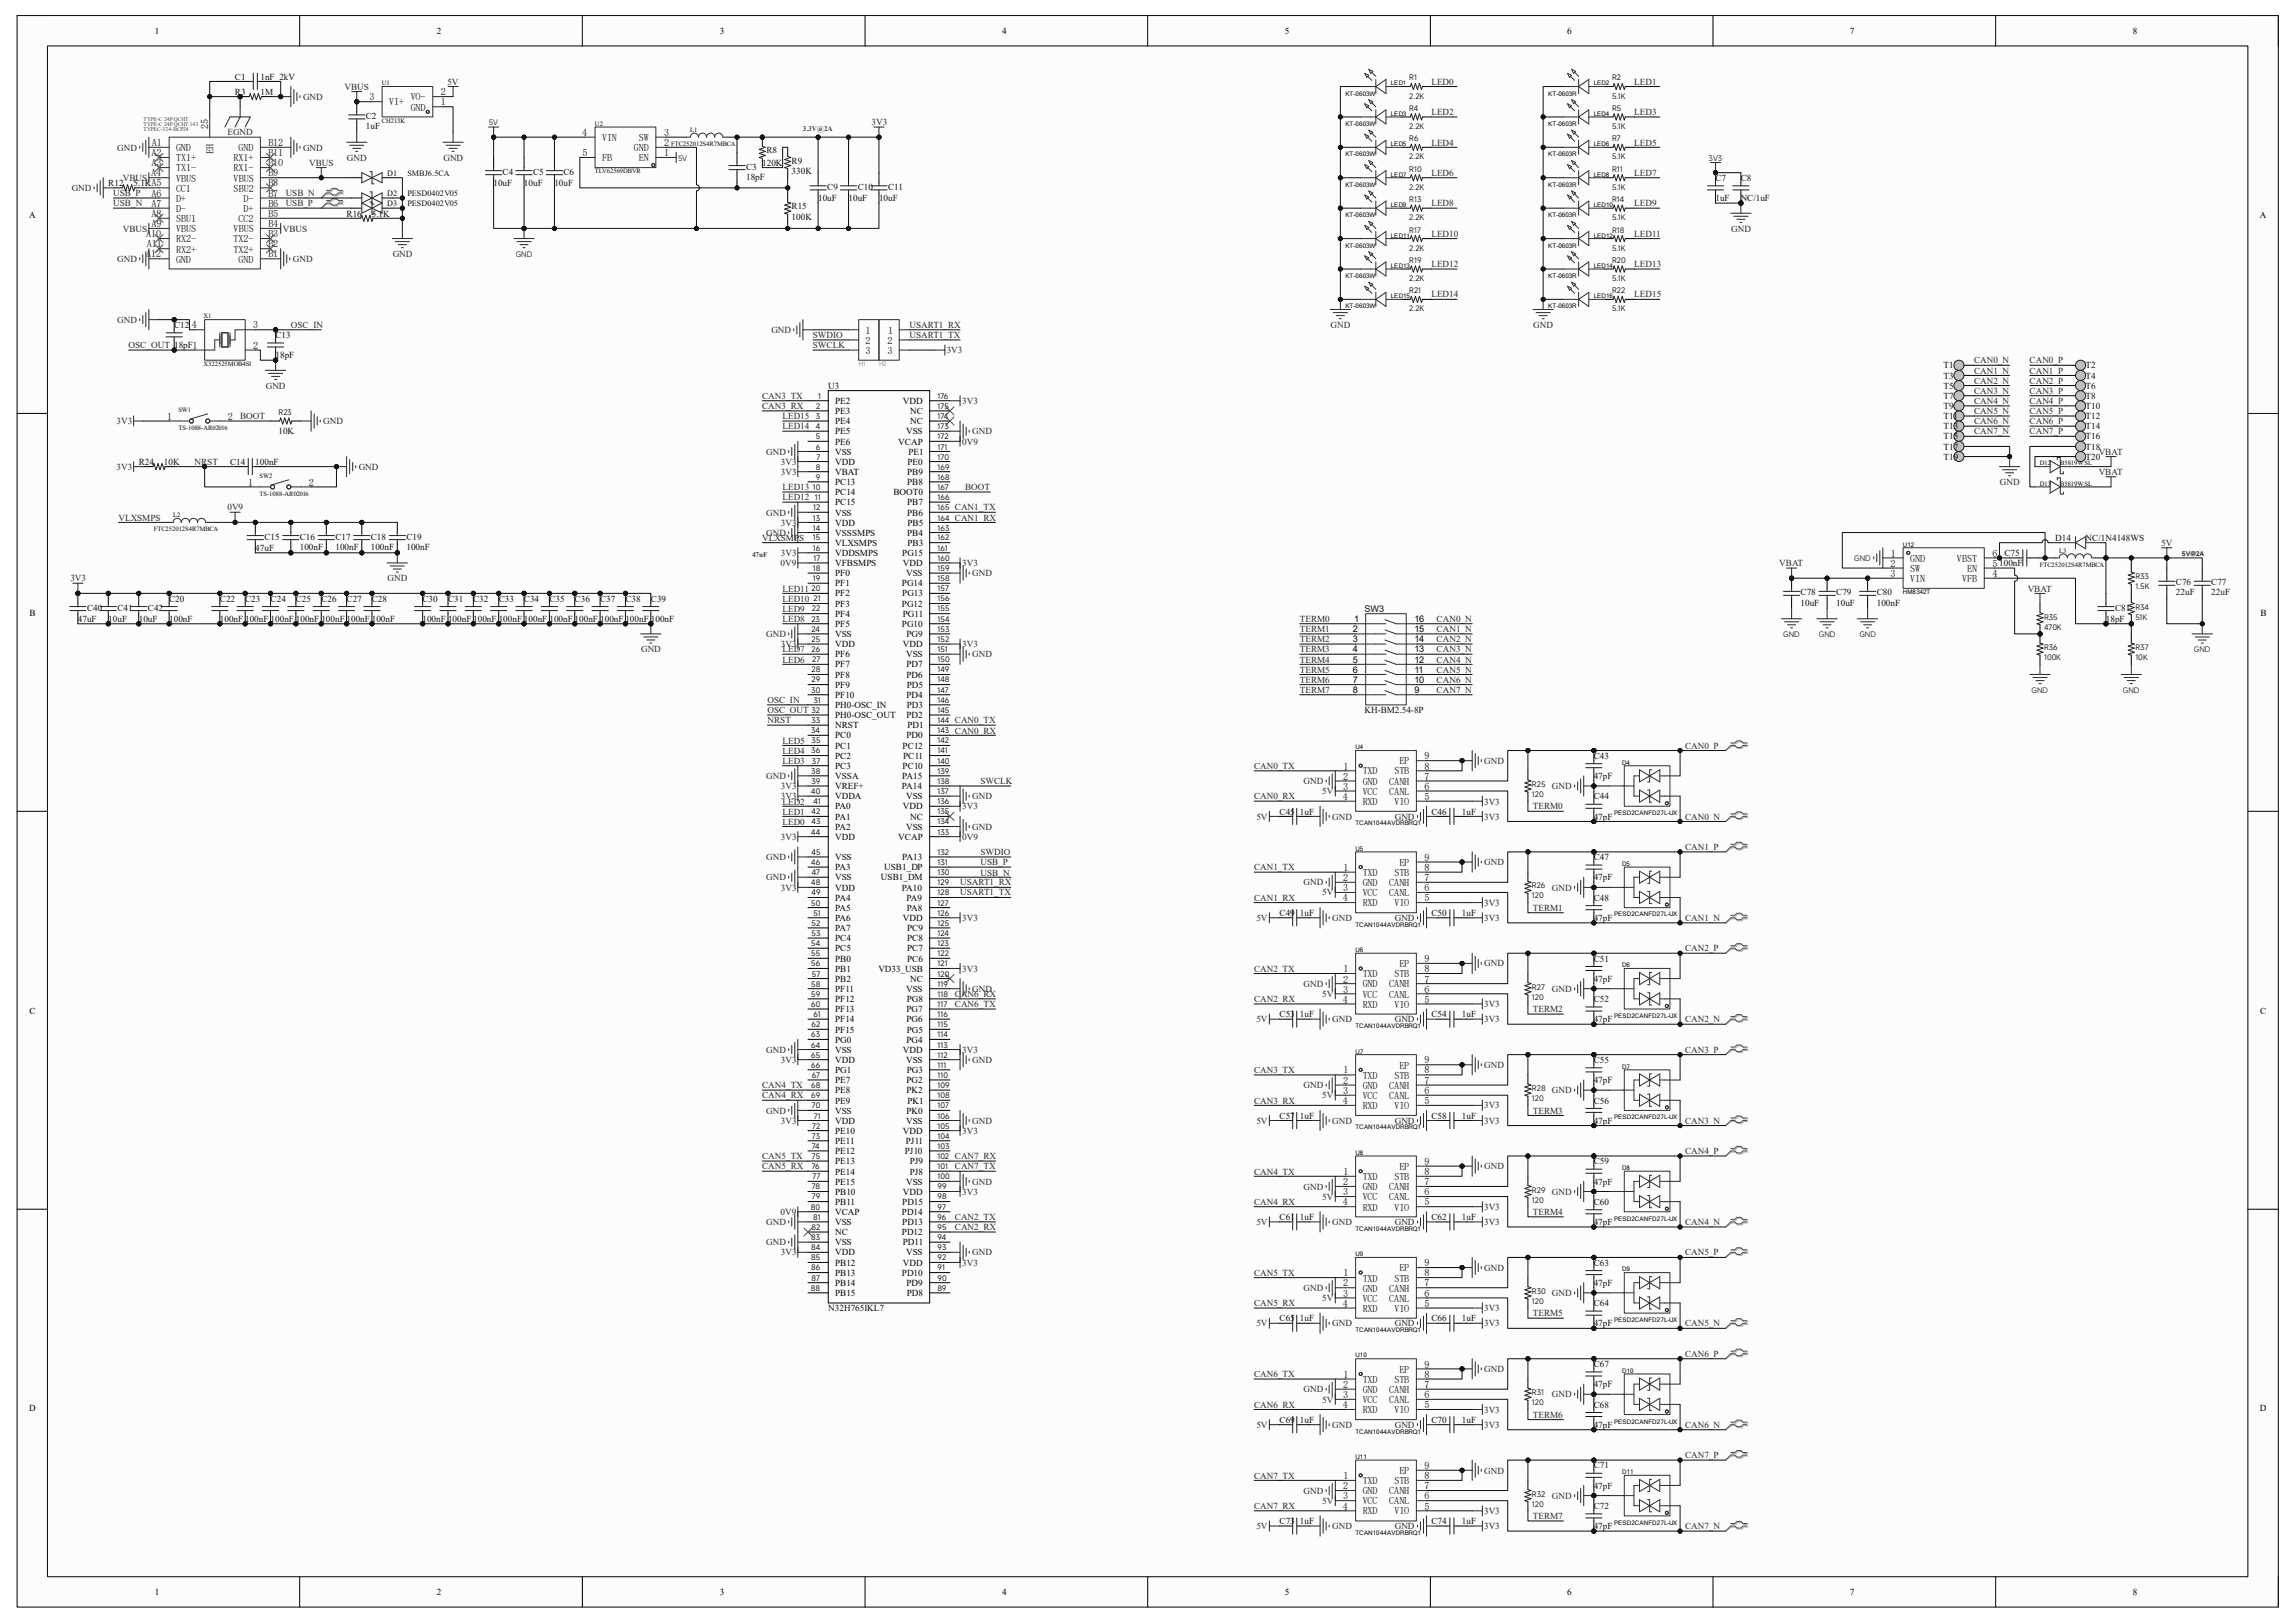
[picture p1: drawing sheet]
<svg xmlns="http://www.w3.org/2000/svg" width="297mm" height="210mm" viewBox="0 0 297 210" stroke-linecap="round" stroke-linejoin="round" font-family="sans-serif">
<defs><g id="words">
<g font-size="1.3">
<text x="26.9" y="16.7" transform="rotate(-90 26.9 16.7)">25</text>
<text x="47.8" y="13">3</text>
<text x="50.3" y="13.6">VI+</text>
<text x="53.1" y="14.3">GND</text>
<text x="53.1" y="13">VO-</text>
<text x="57" y="13.6">1</text>
<text x="57" y="12.3">2</text>
<text x="75.3" y="17.6">4</text>
<text x="85.9" y="17.6">3</text>
<text x="19.6" y="22.8">A4</text>
<text x="19.6" y="21.5">A3</text>
<text x="19.6" y="20.2">A2</text>
<text x="19.6" y="18.9">A1</text>
<text x="22.8" y="23.5">VBUS</text>
<text x="22.8" y="22.2">TX1-</text>
<text x="22.8" y="20.9">TX1+</text>
<text x="22.8" y="19.6">GND</text>
<text x="27.6" y="19.9" transform="rotate(-90 27.6 19.9)">EH</text>
<text x="30.2" y="20.9">RX1+</text>
<text x="30.2" y="22.2">RX1-</text>
<text x="30.2" y="23.5">VBUS</text>
<text x="30.9" y="19.6">GND</text>
<text x="34.7" y="18.9">B12</text>
<text x="34.7" y="20.2">B11</text>
<text x="34.7" y="21.5">B10</text>
<text x="34.7" y="22.8">B9</text>
<text x="75.4" y="20.2">5</text>
<text x="77.9" y="18.2">VIN</text>
<text x="77.9" y="20.9">FB</text>
<text x="82" y="19.6">GND</text>
<text x="82.6" y="20.9">EN</text>
<text x="82.6" y="18.2">SW</text>
<text x="85.9" y="20.2">1</text>
<text x="85.9" y="18.9">2</text>
<text x="19.6" y="29.4">A9</text>
<text x="19.6" y="28.1">A8</text>
<text x="19.6" y="26.8">A7</text>
<text x="19.6" y="25.4">A6</text>
<text x="22.8" y="28.7">SBU1</text>
<text x="22.8" y="27.4">D-</text>
<text x="22.8" y="26.1">D+</text>
<text x="22.8" y="24.8">CC1</text>
<text x="30.2" y="24.8">SBU2</text>
<text x="30.9" y="28.7">CC2</text>
<text x="31.5" y="26.1">D-</text>
<text x="31.5" y="27.4">D+</text>
<text x="34.7" y="24.1">B8</text>
<text x="34.7" y="25.4">B7</text>
<text x="34.7" y="26.8">B6</text>
<text x="34.7" y="28.1">B5</text>
<text x="34.7" y="29.4">B4</text>
<text x="18.9" y="33.3">A12</text>
<text x="18.9" y="30.7">A10</text>
<text x="19" y="32">A11</text>
<text x="22.8" y="34">GND</text>
<text x="22.8" y="32.7">RX2+</text>
<text x="22.8" y="31.4">RX2-</text>
<text x="22.8" y="30.1">VBUS</text>
<text x="30.2" y="31.4">TX2-</text>
<text x="30.2" y="32.7">TX2+</text>
<text x="30.2" y="30.1">VBUS</text>
<text x="30.9" y="34">GND</text>
<text x="34.7" y="30.7">B3</text>
<text x="34.7" y="32">B2</text>
<text x="34.7" y="33.3">B1</text>
<text x="24.8" y="42.5">4</text>
<text x="32.8" y="45.1">2</text>
<text x="32.8" y="42.5">3</text>
<text x="112" y="45.8">3</text>
<text x="112" y="43.2">1</text>
<text x="112" y="44.5">2</text>
<text x="114.8" y="45.8">3</text>
<text x="114.8" y="44.5">2</text>
<text x="114.9" y="43.2">1</text>
<text x="21.6" y="54.3">1</text>
<text x="29.5" y="54.3">2</text>
<text x="32.1" y="62.8">1</text>
<text x="40" y="62.8">2</text>
<text x="244.6" y="73.3">2</text>
<text x="244.6" y="74.6">3</text>
<text x="244.6" y="72">1</text>
<text x="247.1" y="72.7">GND</text>
<text x="247.1" y="74">SW</text>
<text x="247.1" y="75.3">VIN</text>
<text x="253.1" y="72.7">VBST</text>
<text x="253.8" y="75.3">VFB</text>
<text x="254.5" y="74">EN</text>
<text x="257.7" y="74.6">4</text>
<text x="257.7" y="73.3">5</text>
<text x="257.7" y="72">6</text>
<text x="173.7" y="100.9">2</text>
<text x="173.8" y="99.6">1</text>
<text x="176.3" y="101.5">GND</text>
<text x="176.3" y="100.2">TXD</text>
<text x="179.7" y="101.5">CANH</text>
<text x="180.4" y="100.2">STB</text>
<text x="181" y="98.9">EP</text>
<text x="184.3" y="98.3">9</text>
<text x="184.3" y="99.6">8</text>
<text x="184.3" y="100.9">7</text>
<text x="173.7" y="103.5">4</text>
<text x="173.7" y="102.2">3</text>
<text x="176.3" y="104.1">RXD</text>
<text x="176.3" y="102.8">VCC</text>
<text x="179.7" y="102.8">CANL</text>
<text x="180.4" y="104.1">VIO</text>
<text x="184.3" y="102.2">6</text>
<text x="184.3" y="103.5">5</text>
<text x="173.8" y="112.7">1</text>
<text x="176.3" y="113.3">TXD</text>
<text x="180.4" y="113.3">STB</text>
<text x="181" y="112">EP</text>
<text x="184.3" y="111.4">9</text>
<text x="184.3" y="112.7">8</text>
<text x="173.7" y="116.6">4</text>
<text x="173.7" y="115.3">3</text>
<text x="173.7" y="114">2</text>
<text x="176.3" y="117.3">RXD</text>
<text x="176.3" y="116">VCC</text>
<text x="176.3" y="114.6">GND</text>
<text x="179.7" y="114.6">CANH</text>
<text x="179.7" y="116">CANL</text>
<text x="180.4" y="117.3">VIO</text>
<text x="184.3" y="114">7</text>
<text x="184.3" y="115.3">6</text>
<text x="184.3" y="116.6">5</text>
<text x="173.8" y="125.8">1</text>
<text x="181" y="125.1">EP</text>
<text x="184.3" y="124.5">9</text>
<text x="184.3" y="125.8">8</text>
<text x="173.7" y="129.8">4</text>
<text x="173.7" y="128.4">3</text>
<text x="173.7" y="127.1">2</text>
<text x="176.3" y="130.4">RXD</text>
<text x="176.3" y="129.1">VCC</text>
<text x="176.3" y="127.8">GND</text>
<text x="176.3" y="126.5">TXD</text>
<text x="179.7" y="127.8">CANH</text>
<text x="179.7" y="129.1">CANL</text>
<text x="180.4" y="126.5">STB</text>
<text x="180.4" y="130.4">VIO</text>
<text x="184.3" y="127.1">7</text>
<text x="184.3" y="128.4">6</text>
<text x="184.3" y="129.8">5</text>
<text x="184.3" y="137.6">9</text>
<text x="173.7" y="142.8">4</text>
<text x="173.7" y="141.5">3</text>
<text x="173.7" y="140.2">2</text>
<text x="173.8" y="138.9">1</text>
<text x="176.3" y="143.5">RXD</text>
<text x="176.3" y="142.2">VCC</text>
<text x="176.3" y="140.9">GND</text>
<text x="176.3" y="139.6">TXD</text>
<text x="179.7" y="140.9">CANH</text>
<text x="179.7" y="142.2">CANL</text>
<text x="180.4" y="139.6">STB</text>
<text x="180.4" y="143.5">VIO</text>
<text x="181" y="138.3">EP</text>
<text x="184.3" y="138.9">8</text>
<text x="184.3" y="140.2">7</text>
<text x="184.3" y="141.5">6</text>
<text x="184.3" y="142.8">5</text>
<text x="173.7" y="156">4</text>
<text x="173.7" y="154.6">3</text>
<text x="173.7" y="153.3">2</text>
<text x="173.8" y="152">1</text>
<text x="176.3" y="155.3">VCC</text>
<text x="176.3" y="154">GND</text>
<text x="176.3" y="152.7">TXD</text>
<text x="179.7" y="154">CANH</text>
<text x="179.7" y="155.3">CANL</text>
<text x="180.4" y="152.7">STB</text>
<text x="181" y="151.4">EP</text>
<text x="184.3" y="150.7">9</text>
<text x="184.3" y="152">8</text>
<text x="184.3" y="153.3">7</text>
<text x="184.3" y="154.6">6</text>
<text x="184.3" y="156">5</text>
<text x="176.3" y="156.6">RXD</text>
<text x="180.4" y="156.6">VIO</text>
<text x="173.7" y="167.8">3</text>
<text x="173.7" y="166.5">2</text>
<text x="173.8" y="165.1">1</text>
<text x="176.3" y="167.1">GND</text>
<text x="176.3" y="165.8">TXD</text>
<text x="179.7" y="167.1">CANH</text>
<text x="180.4" y="165.8">STB</text>
<text x="181" y="164.5">EP</text>
<text x="184.3" y="163.8">9</text>
<text x="184.3" y="165.1">8</text>
<text x="184.3" y="166.5">7</text>
<text x="184.3" y="167.8">6</text>
<text x="173.7" y="169.1">4</text>
<text x="176.3" y="169.8">RXD</text>
<text x="176.3" y="168.4">VCC</text>
<text x="179.7" y="168.4">CANL</text>
<text x="180.4" y="169.8">VIO</text>
<text x="184.3" y="169.1">5</text>
<text x="173.7" y="179.6">2</text>
<text x="173.8" y="178.3">1</text>
<text x="176.3" y="178.9">TXD</text>
<text x="180.4" y="178.9">STB</text>
<text x="181" y="177.6">EP</text>
<text x="184.3" y="177">9</text>
<text x="184.3" y="178.3">8</text>
<text x="184.3" y="179.6">7</text>
<text x="173.7" y="182.2">4</text>
<text x="173.7" y="180.9">3</text>
<text x="176.3" y="182.8">RXD</text>
<text x="176.3" y="181.5">VCC</text>
<text x="176.3" y="180.2">GND</text>
<text x="179.7" y="180.2">CANH</text>
<text x="179.7" y="181.5">CANL</text>
<text x="180.4" y="182.8">VIO</text>
<text x="184.3" y="180.9">6</text>
<text x="184.3" y="182.2">5</text>
<text x="173.8" y="191.4">1</text>
<text x="181" y="190.7">EP</text>
<text x="184.3" y="190.1">9</text>
<text x="184.3" y="191.4">8</text>
<text x="173.7" y="195.3">4</text>
<text x="173.7" y="194">3</text>
<text x="173.7" y="192.7">2</text>
<text x="176.3" y="196">RXD</text>
<text x="176.3" y="194.6">VCC</text>
<text x="176.3" y="193.3">GND</text>
<text x="176.3" y="192">TXD</text>
<text x="179.7" y="193.3">CANH</text>
<text x="179.7" y="194.6">CANL</text>
<text x="180.4" y="192">STB</text>
<text x="180.4" y="196">VIO</text>
<text x="184.3" y="192.7">7</text>
<text x="184.3" y="194">6</text>
<text x="184.3" y="195.3">5</text>
</g>
<g font-size="1.2">
<text x="20" y="4.4">1</text>
<text x="56.5" y="4.4">2</text>
<text x="93.1" y="4.4">3</text>
<text x="129.6" y="4.4">4</text>
<text x="166.2" y="4.4">5</text>
<text x="202.7" y="4.4">6</text>
<text x="239.3" y="4.4">7</text>
<text x="275.9" y="4.4">8</text>
<text x="3.8" y="28.2">A</text>
<text x="292.3" y="28.2">A</text>
<text x="108" y="52.3">PE2</text>
<text x="108" y="53.6">PE3</text>
<text x="116.8" y="52.3">VDD</text>
<text x="117.7" y="53.6">NC</text>
<text x="108" y="54.9">PE4</text>
<text x="108" y="56.2">PE5</text>
<text x="108" y="57.5">PE6</text>
<text x="108" y="58.8">VSS</text>
<text x="116.2" y="57.5">VCAP</text>
<text x="117.2" y="56.2">VSS</text>
<text x="117.5" y="58.8">PE1</text>
<text x="117.7" y="54.9">NC</text>
<text x="108" y="60.2">VDD</text>
<text x="108" y="61.5">VBAT</text>
<text x="108" y="62.8">PC13</text>
<text x="108" y="64.1">PC14</text>
<text x="108" y="65.4">PC15</text>
<text x="115.6" y="64.1">BOOT0</text>
<text x="117.3" y="65.4">PB7</text>
<text x="117.3" y="62.8">PB8</text>
<text x="117.3" y="61.5">PB9</text>
<text x="117.4" y="60.2">PE0</text>
<text x="108" y="66.7">VSS</text>
<text x="108" y="68">VDD</text>
<text x="108" y="69.3">VSSSMPS</text>
<text x="108" y="70.7">VLXSMPS</text>
<text x="108" y="72">VDDSMPS</text>
<text x="116.7" y="72">PG15</text>
<text x="117.3" y="69.3">PB4</text>
<text x="117.3" y="66.7">PB6</text>
<text x="117.4" y="70.7">PB3</text>
<text x="117.4" y="68">PB5</text>
<text x="108" y="73.2">VFBSMPS</text>
<text x="108" y="74.5">PF0</text>
<text x="108" y="75.9">PF1</text>
<text x="108" y="77.2">PF2</text>
<text x="116.7" y="75.9">PG14</text>
<text x="116.7" y="77.2">PG13</text>
<text x="116.8" y="73.2">VDD</text>
<text x="117.2" y="74.5">VSS</text>
<text x="3.8" y="79.7">B</text>
<text x="108" y="78.5">PF3</text>
<text x="108" y="79.8">PF4</text>
<text x="108" y="81.1">PF5</text>
<text x="108" y="82.4">VSS</text>
<text x="108" y="83.7">VDD</text>
<text x="116.7" y="81.1">PG10</text>
<text x="116.7" y="78.5">PG12</text>
<text x="116.8" y="83.7">VDD</text>
<text x="116.8" y="79.8">PG11</text>
<text x="117.3" y="82.4">PG9</text>
<text x="175" y="83.1">3</text>
<text x="175" y="81.8">2</text>
<text x="175.2" y="80.5">1</text>
<text x="183" y="80.5">16</text>
<text x="183" y="81.8">15</text>
<text x="183" y="83.1">14</text>
<text x="292.4" y="79.7">B</text>
<text x="108" y="85">PF6</text>
<text x="108" y="86.4">PF7</text>
<text x="108" y="87.7">PF8</text>
<text x="108" y="89">PF9</text>
<text x="117.2" y="85">VSS</text>
<text x="117.3" y="87.7">PD6</text>
<text x="117.3" y="86.4">PD7</text>
<text x="117.3" y="89">PD5</text>
<text x="175" y="84.4">4</text>
<text x="175" y="89.7">8</text>
<text x="175" y="88.3">7</text>
<text x="175" y="87">6</text>
<text x="175" y="85.7">5</text>
<text x="183" y="84.4">13</text>
<text x="183" y="85.7">12</text>
<text x="183" y="87">11</text>
<text x="183" y="88.3">10</text>
<text x="183" y="89.7">9</text>
<text x="108" y="90.3">PF10</text>
<text x="108" y="91.6">PH0-OSC_IN</text>
<text x="108" y="92.9">PH0-OSC_OUT</text>
<text x="108" y="94.2">NRST</text>
<text x="108" y="95.5">PC0</text>
<text x="117.3" y="95.5">PD0</text>
<text x="117.3" y="92.9">PD2</text>
<text x="117.3" y="90.3">PD4</text>
<text x="117.3" y="91.6">PD3</text>
<text x="117.4" y="94.2">PD1</text>
<text x="108" y="96.9">PC1</text>
<text x="108" y="98.2">PC2</text>
<text x="108" y="99.5">PC3</text>
<text x="108" y="100.8">VSSA</text>
<text x="116.7" y="100.8">PA15</text>
<text x="116.8" y="99.5">PC10</text>
<text x="116.8" y="96.9">PC12</text>
<text x="116.8" y="98.2">PC11</text>
<text x="108" y="102.1">VREF+</text>
<text x="108" y="103.4">VDDA</text>
<text x="108" y="104.7">PA0</text>
<text x="108" y="106">PA1</text>
<text x="108" y="107.4">PA2</text>
<text x="116.7" y="102.1">PA14</text>
<text x="116.8" y="104.7">VDD</text>
<text x="117.2" y="107.4">VSS</text>
<text x="117.2" y="103.4">VSS</text>
<text x="117.7" y="106">NC</text>
<text x="108" y="108.7">VDD</text>
<text x="108" y="111.3">VSS</text>
<text x="108" y="112.6">PA3</text>
<text x="108" y="113.9">VSS</text>
<text x="114" y="113.9">USB1_DM</text>
<text x="114.4" y="112.6">USB1_DP</text>
<text x="116.2" y="108.7">VCAP</text>
<text x="116.7" y="111.3">PA13</text>
<text x="108" y="115.2">VDD</text>
<text x="108" y="116.5">PA4</text>
<text x="108" y="117.9">PA5</text>
<text x="108" y="119.2">PA6</text>
<text x="116.7" y="115.2">PA10</text>
<text x="116.8" y="119.2">VDD</text>
<text x="117.3" y="116.5">PA9</text>
<text x="117.3" y="117.9">PA8</text>
<text x="108" y="120.5">PA7</text>
<text x="108" y="121.8">PC4</text>
<text x="108" y="123.1">PC5</text>
<text x="108" y="124.4">PB0</text>
<text x="108" y="125.7">PB1</text>
<text x="113.6" y="125.7">VD33_USB</text>
<text x="117.3" y="124.4">PC6</text>
<text x="117.3" y="123.1">PC7</text>
<text x="117.3" y="121.8">PC8</text>
<text x="117.3" y="120.5">PC9</text>
<text x="3.8" y="131.1">C</text>
<text x="108" y="127">PB2</text>
<text x="108" y="128.4">PF11</text>
<text x="108" y="129.7">PF12</text>
<text x="108" y="131">PF13</text>
<text x="117.2" y="128.4">VSS</text>
<text x="117.3" y="131">PG7</text>
<text x="117.3" y="129.7">PG8</text>
<text x="117.7" y="127">NC</text>
<text x="292.3" y="131.1">C</text>
<text x="108" y="132.3">PF14</text>
<text x="108" y="133.6">PF15</text>
<text x="108" y="134.9">PG0</text>
<text x="108" y="136.2">VSS</text>
<text x="108" y="137.5">VDD</text>
<text x="116.8" y="136.2">VDD</text>
<text x="117.2" y="137.5">VSS</text>
<text x="117.3" y="134.9">PG4</text>
<text x="117.3" y="132.3">PG6</text>
<text x="117.3" y="133.6">PG5</text>
<text x="108" y="138.9">PG1</text>
<text x="108" y="140.2">PE7</text>
<text x="108" y="141.5">PE8</text>
<text x="108" y="142.8">PE9</text>
<text x="117.3" y="141.5">PK2</text>
<text x="117.3" y="140.2">PG2</text>
<text x="117.3" y="138.9">PG3</text>
<text x="117.4" y="142.8">PK1</text>
<text x="108" y="144.1">VSS</text>
<text x="108" y="145.4">VDD</text>
<text x="108" y="146.7">PE10</text>
<text x="108" y="148">PE11</text>
<text x="108" y="149.4">PE12</text>
<text x="116.8" y="146.7">VDD</text>
<text x="117" y="149.4">PJ10</text>
<text x="117.2" y="148">PJ11</text>
<text x="117.2" y="145.4">VSS</text>
<text x="117.3" y="144.1">PK0</text>
<text x="108" y="150.7">PE13</text>
<text x="108" y="152">PE14</text>
<text x="108" y="153.3">PE15</text>
<text x="108" y="154.6">PB10</text>
<text x="108" y="155.9">PB11</text>
<text x="116.7" y="155.9">PD15</text>
<text x="116.8" y="154.6">VDD</text>
<text x="117.2" y="153.3">VSS</text>
<text x="117.7" y="152">PJ8</text>
<text x="117.7" y="150.7">PJ9</text>
<text x="108" y="157.2">VCAP</text>
<text x="108" y="158.5">VSS</text>
<text x="108" y="159.8">NC</text>
<text x="108" y="161.1">VSS</text>
<text x="116.7" y="159.8">PD12</text>
<text x="116.7" y="157.2">PD14</text>
<text x="116.7" y="158.5">PD13</text>
<text x="116.8" y="161.1">PD11</text>
<text x="108" y="162.4">VDD</text>
<text x="108" y="163.7">PB12</text>
<text x="108" y="165.1">PB13</text>
<text x="108" y="166.4">PB14</text>
<text x="108" y="167.7">PB15</text>
<text x="116.7" y="165.1">PD10</text>
<text x="116.8" y="163.7">VDD</text>
<text x="117.2" y="162.4">VSS</text>
<text x="117.3" y="166.4">PD9</text>
<text x="117.3" y="167.7">PD8</text>
<text x="3.8" y="182.6">D</text>
<text x="292.3" y="182.6">D</text>
<text x="20" y="206.4">1</text>
<text x="56.5" y="206.4">2</text>
<text x="93.1" y="206.4">3</text>
<text x="129.6" y="206.4">4</text>
<text x="166.2" y="206.4">5</text>
<text x="202.7" y="206.4">6</text>
<text x="239.3" y="206.4">7</text>
<text x="275.9" y="206.4">8</text>
</g>
<g font-size="1.2" fill="#0e0e0e">
<text x="30.4" y="10.3">C1</text>
<text x="33.7" y="10.3">1nF_2kV</text>
<text x="30.4" y="12.3">R3</text>
<text x="33.7" y="12.3">1M</text>
<text x="47.3" y="15.4">C2</text>
<text x="47.3" y="16.7">1uF</text>
<text x="65" y="22.6">C4</text>
<text x="69" y="22.6">C5</text>
<text x="72.9" y="22.6">C6</text>
<text x="96.5" y="22">C3</text>
<text x="96.5" y="23.3">18pF</text>
<text x="98.6" y="21.5">120K</text>
<text x="99.1" y="19.9">R8</text>
<text x="102.4" y="21.2">R9</text>
<text x="102.4" y="22.5">330K</text>
<text x="221.9" y="23.4">C7</text>
<text x="225.2" y="23.4">C8</text>
<text x="14" y="24.1">R12</text>
<text x="17.3" y="24.1">5.1KA5</text>
<text x="44.8" y="28">R16</text>
<text x="48.1" y="28">5.1K</text>
<text x="63.8" y="24.1">10uF</text>
<text x="67.8" y="24.1">10uF</text>
<text x="71.7" y="24.1">10uF</text>
<text x="102.4" y="27.1">R15</text>
<text x="102.4" y="28.4">100K</text>
<text x="105.8" y="26">10uF</text>
<text x="107" y="24.6">C9</text>
<text x="109.8" y="26">10uF</text>
<text x="111" y="24.6">C10</text>
<text x="113.7" y="26">10uF</text>
<text x="114.9" y="24.6">C11</text>
<text x="221.9" y="26">1uF</text>
<text x="225.2" y="26">NC/1uF</text>
<text x="22.5" y="42.4">C12</text>
<text x="35.6" y="43.7">C13</text>
<text x="35.6" y="46.4">18pF</text>
<text x="251.4" y="47.7">T1</text>
<text x="269.8" y="47.7">T2</text>
<text x="107.1" y="50.3">U3</text>
<text x="251.4" y="49">T3</text>
<text x="251.4" y="50.3">T5</text>
<text x="251.4" y="51.6">T7</text>
<text x="251.4" y="52.9">T9</text>
<text x="269.8" y="49">T4</text>
<text x="269.8" y="50.3">T6</text>
<text x="269.8" y="51.6">T8</text>
<text x="269.8" y="52.9">T10</text>
<text x="36" y="56.1">10K</text>
<text x="251.4" y="54.2">T11</text>
<text x="251.4" y="55.5">T13</text>
<text x="251.4" y="56.9">T15</text>
<text x="251.4" y="58.2">T17</text>
<text x="251.4" y="59.5">T19</text>
<text x="269.8" y="54.2">T12</text>
<text x="269.8" y="55.5">T14</text>
<text x="269.8" y="56.9">T16</text>
<text x="269.8" y="58.2">T18</text>
<text x="269.8" y="59.5">T20</text>
<text x="17.9" y="60.2">R24</text>
<text x="21.2" y="60.2">10K</text>
<text x="29.8" y="60.2">C14</text>
<text x="33" y="60.2">100nF</text>
<text x="33" y="71.3">47uF</text>
<text x="34.2" y="69.8">C15</text>
<text x="38.8" y="69.8">C16</text>
<text x="38.8" y="71.2">100nF</text>
<text x="43.4" y="69.8">C17</text>
<text x="43.4" y="71.2">100nF</text>
<text x="48" y="69.8">C18</text>
<text x="48" y="71.2">100nF</text>
<text x="52.6" y="69.8">C19</text>
<text x="52.6" y="71.2">100nF</text>
<text x="259.3" y="72">C75</text>
<text x="265.8" y="70">D14</text>
<text x="269.8" y="70">NC/1N4148WS</text>
<text x="21.9" y="77.9">C20</text>
<text x="28.4" y="77.9">C22</text>
<text x="31.7" y="77.9">C23</text>
<text x="35" y="77.9">C24</text>
<text x="38.3" y="77.9">C25</text>
<text x="41.6" y="77.9">C26</text>
<text x="44.8" y="77.9">C27</text>
<text x="48.1" y="77.9">C28</text>
<text x="54.7" y="77.9">C30</text>
<text x="58" y="77.9">C31</text>
<text x="61.2" y="77.9">C32</text>
<text x="64.5" y="77.9">C33</text>
<text x="67.8" y="77.9">C34</text>
<text x="71.1" y="77.9">C35</text>
<text x="74.3" y="77.9">C36</text>
<text x="77.6" y="77.9">C37</text>
<text x="80.9" y="77.9">C38</text>
<text x="84.2" y="77.9">C39</text>
<text x="232.9" y="77">C78</text>
<text x="237.5" y="77">C79</text>
<text x="242.8" y="77">C80</text>
<text x="258.6" y="73.2">100nF</text>
<text x="281.5" y="75.7">C76</text>
<text x="281.5" y="77">22uF</text>
<text x="286" y="75.7">C77</text>
<text x="286" y="77">22uF</text>
<text x="10.1" y="80.5">47uF</text>
<text x="11.3" y="79">C40</text>
<text x="14" y="80.5">10uF</text>
<text x="15.2" y="79">C41</text>
<text x="17.9" y="80.5">10uF</text>
<text x="19.1" y="79">C42</text>
<text x="21.9" y="80.5">100nF</text>
<text x="28.4" y="80.5">100nF 100nF 100nF 100nF 100nF 100nF 100nF</text>
<text x="54.7" y="80.5">100nF 100nF 100nF 100nF 100nF 100nF 100nF 100nF 100nF 100nF</text>
<text x="176.5" y="79.2">SW3</text>
<text x="232.9" y="78.4">10uF</text>
<text x="237.5" y="78.4">10uF</text>
<text x="242.8" y="78.4">100nF</text>
<text x="272.4" y="80.5">18pF</text>
<text x="273.6" y="79">C81</text>
<text x="176.5" y="92.3">KH-BM2.54-8P</text>
<text x="206.2" y="98.2">C43</text>
<text x="206.2" y="100.8">47pF</text>
<text x="165.5" y="105.4">C45</text>
<text x="168.1" y="105.4">1uF</text>
<text x="185.2" y="105.4">C46</text>
<text x="189.1" y="105.4">1uF</text>
<text x="206.2" y="103.4">C44</text>
<text x="206.2" y="106">47pF</text>
<text x="206.2" y="111.3">C47</text>
<text x="206.2" y="113.9">47pF</text>
<text x="165.5" y="118.5">C49</text>
<text x="168.1" y="118.5">1uF</text>
<text x="185.2" y="118.5">C50</text>
<text x="189.1" y="118.5">1uF</text>
<text x="206.2" y="116.5">C48</text>
<text x="206.2" y="119.2">47pF</text>
<text x="206.2" y="124.4">C51</text>
<text x="165.5" y="131.6">C53</text>
<text x="168.1" y="131.6">1uF</text>
<text x="185.2" y="131.6">C54</text>
<text x="189.1" y="131.6">1uF</text>
<text x="206.2" y="127">47pF</text>
<text x="206.2" y="129.7">C52</text>
<text x="206.2" y="132.3">47pF</text>
<text x="206.2" y="137.5">C55</text>
<text x="206.2" y="140.2">47pF</text>
<text x="206.2" y="142.8">C56</text>
<text x="165.5" y="144.7">C57</text>
<text x="168.1" y="144.7">1uF</text>
<text x="185.2" y="144.7">C58</text>
<text x="189.1" y="144.7">1uF</text>
<text x="206.2" y="145.4">47pF</text>
<text x="206.2" y="150.7">C59</text>
<text x="206.2" y="153.3">47pF</text>
<text x="206.2" y="155.9">C60</text>
<text x="165.5" y="157.9">C61</text>
<text x="168.1" y="157.9">1uF</text>
<text x="185.2" y="157.9">C62</text>
<text x="189.1" y="157.9">1uF</text>
<text x="206.2" y="158.5">47pF</text>
<text x="206.2" y="163.7">C63</text>
<text x="206.2" y="166.4">47pF</text>
<text x="107.1" y="169.7">N32H765IKL7</text>
<text x="165.5" y="171">C65</text>
<text x="168.1" y="171">1uF</text>
<text x="185.2" y="171">C66</text>
<text x="189.1" y="171">1uF</text>
<text x="206.2" y="169">C64</text>
<text x="206.2" y="171.6">47pF</text>
<text x="206.2" y="176.9">C67</text>
<text x="206.2" y="179.5">47pF</text>
<text x="165.5" y="184.1">C69</text>
<text x="168.1" y="184.1">1uF</text>
<text x="185.2" y="184.1">C70</text>
<text x="189.1" y="184.1">1uF</text>
<text x="206.2" y="182.1">C68</text>
<text x="206.2" y="184.7">47pF</text>
<text x="206.2" y="190">C71</text>
<text x="165.5" y="197.2">C73</text>
<text x="168.1" y="197.2">1uF</text>
<text x="185.2" y="197.2">C74</text>
<text x="189.1" y="197.2">1uF</text>
<text x="206.2" y="192.6">47pF</text>
<text x="206.2" y="195.2">C72</text>
<text x="206.2" y="197.9">47pF</text>
</g>
<g font-size="1.2" fill="#262626">
<text x="44.6" y="11.6">VBUS</text>
<text x="57.9" y="11">5V</text>
<text x="185.2" y="11">LED0</text>
<text x="211.4" y="11">LED1</text>
<text x="29.4" y="17.5">EGND</text>
<text x="39.2" y="12.9">GND</text>
<text x="112.7" y="16.2">3V3</text>
<text x="185.2" y="14.9">LED2</text>
<text x="211.4" y="14.9">LED3</text>
<text x="15.2" y="19.5">GND</text>
<text x="15.9" y="23.4">VBUS</text>
<text x="39.2" y="19.5">GND</text>
<text x="40" y="21.5">VBUS</text>
<text x="44.9" y="20.8">GND</text>
<text x="57.4" y="20.8">GND</text>
<text x="185.2" y="18.8">LED4</text>
<text x="185.2" y="22.8">LED6</text>
<text x="211.4" y="18.8">LED5</text>
<text x="211.4" y="22.8">LED7</text>
<text x="9.3" y="24.7">GND</text>
<text x="14.6" y="25.4">USB_P</text>
<text x="14.6" y="26.7">USB_N</text>
<text x="15.9" y="30">VBUS</text>
<text x="36.6" y="30">VBUS</text>
<text x="37" y="26.7">USB_P</text>
<text x="37" y="25.4">USB_N</text>
<text x="185.2" y="26.7">LED8</text>
<text x="211.4" y="26.7">LED9</text>
<text x="223.9" y="30">GND</text>
<text x="15.2" y="33.9">GND</text>
<text x="37.9" y="33.9">GND</text>
<text x="50.8" y="33.2">GND</text>
<text x="185.2" y="30.6">LED10</text>
<text x="185.2" y="34.5">LED12</text>
<text x="211.4" y="30.6">LED11</text>
<text x="211.4" y="34.5">LED13</text>
<text x="15.2" y="41.8">GND</text>
<text x="185.2" y="38.5">LED14</text>
<text x="211.4" y="38.5">LED15</text>
<text x="16.6" y="45">OSC_OUT 18pF1</text>
<text x="37.6" y="42.4">OSC_IN</text>
<text x="99.8" y="43.1">GND</text>
<text x="105.2" y="43.7">SWDIO</text>
<text x="105.2" y="45">SWCLK</text>
<text x="117.6" y="42.4">USART1_RX</text>
<text x="117.6" y="43.7">USART1_TX</text>
<text x="122.5" y="45.7">3V3</text>
<text x="172.1" y="42.4">GND</text>
<text x="198.3" y="42.4">GND</text>
<text x="255.3" y="47">CAN0_N</text>
<text x="262.5" y="47">CAN0_P</text>
<text x="34.4" y="50.3">GND</text>
<text x="98.6" y="51.6">CAN3_TX</text>
<text x="98.6" y="52.9">CAN3_RX</text>
<text x="124.5" y="52.3">3V3</text>
<text x="255.3" y="48.3">CAN1_N</text>
<text x="255.3" y="49.7">CAN2_N</text>
<text x="255.3" y="51">CAN3_N</text>
<text x="255.3" y="52.3">CAN4_N</text>
<text x="255.3" y="53.6">CAN5_N</text>
<text x="262.5" y="48.3">CAN1_P</text>
<text x="262.5" y="49.7">CAN2_P</text>
<text x="262.5" y="51">CAN3_P</text>
<text x="262.5" y="52.3">CAN4_P</text>
<text x="262.5" y="53.6">CAN5_P</text>
<text x="15.1" y="54.9">3V3</text>
<text x="31.1" y="54.2">BOOT</text>
<text x="41.8" y="54.9">GND</text>
<text x="99.1" y="58.8">GND</text>
<text x="101.2" y="54.2">LED15</text>
<text x="101.2" y="55.5">LED14</text>
<text x="124.5" y="57.5">0V9</text>
<text x="125.8" y="56.2">GND</text>
<text x="255.3" y="54.9">CAN6_N</text>
<text x="255.3" y="56.2">CAN7_N</text>
<text x="262.5" y="54.9">CAN6_P</text>
<text x="262.5" y="56.2">CAN7_P</text>
<text x="271.5" y="58.8">VBAT</text>
<text x="15.1" y="60.8">3V3</text>
<text x="25.1" y="60.2">NRST</text>
<text x="46.4" y="60.8">GND</text>
<text x="101" y="60.2">3V3</text>
<text x="101" y="61.5">3V3</text>
<text x="101.2" y="63.4">LED13</text>
<text x="101.2" y="64.7">LED12</text>
<text x="124.8" y="63.4">BOOT</text>
<text x="258.7" y="62.8">GND</text>
<text x="271.5" y="61.5">VBAT</text>
<text x="15.3" y="67.4">VLXSMPS</text>
<text x="29.4" y="66">0V9</text>
<text x="98.6" y="70">VLXSMPS</text>
<text x="99.1" y="66.7">GND</text>
<text x="99.1" y="69.3">GND</text>
<text x="101" y="68">3V3</text>
<text x="101" y="72">3V3</text>
<text x="123.5" y="66">CAN1_TX</text>
<text x="123.5" y="67.4">CAN1_RX</text>
<text x="279.6" y="70.7">5V</text>
<text x="9.1" y="75.2">3V3</text>
<text x="50.1" y="75.2">GND</text>
<text x="101" y="73.2">0V9</text>
<text x="101.2" y="76.5">LED11</text>
<text x="101.2" y="77.9">LED10</text>
<text x="124.5" y="73.2">3V3</text>
<text x="125.8" y="74.5">GND</text>
<text x="230.2" y="73.2">VBAT</text>
<text x="262.3" y="76.5">VBAT</text>
<text x="99.1" y="82.4">GND</text>
<text x="101" y="83.7">3V3</text>
<text x="101.2" y="79.2">LED9</text>
<text x="101.2" y="80.5">LED8</text>
<text x="124.5" y="83.7">3V3</text>
<text x="168.1" y="80.5">TERM0</text>
<text x="168.1" y="81.8">TERM1</text>
<text x="168.1" y="83.1">TERM2</text>
<text x="185.8" y="80.5">CAN0_N</text>
<text x="185.8" y="81.8">CAN1_N</text>
<text x="185.8" y="83.1">CAN2_N</text>
<text x="82.9" y="84.4">GND</text>
<text x="101.2" y="84.4">LED7</text>
<text x="101.2" y="85.7">LED6</text>
<text x="125.8" y="85">GND</text>
<text x="168.1" y="84.4">TERM3</text>
<text x="168.1" y="85.7">TERM4</text>
<text x="168.1" y="87">TERM5</text>
<text x="168.1" y="88.3">TERM6</text>
<text x="168.1" y="89.7">TERM7</text>
<text x="185.8" y="84.4">CAN3_N</text>
<text x="185.8" y="85.7">CAN4_N</text>
<text x="185.8" y="87">CAN5_N</text>
<text x="185.8" y="88.3">CAN6_N</text>
<text x="185.8" y="89.7">CAN7_N</text>
<text x="99.3" y="91">OSC_IN</text>
<text x="99.3" y="92.3">OSC_OUT</text>
<text x="99.3" y="93.6">NRST</text>
<text x="123.5" y="93.6">CAN0_TX</text>
<text x="123.5" y="94.9">CAN0_RX</text>
<text x="99.1" y="100.8">GND</text>
<text x="101.2" y="98.8">LED3</text>
<text x="101.2" y="96.2">LED5</text>
<text x="101.2" y="97.5">LED4</text>
<text x="126.8" y="101.5">SWCLK</text>
<text x="162.2" y="99.5">CAN0_TX</text>
<text x="168.6" y="101.5">GND</text>
<text x="192" y="98.8">GND</text>
<text x="218" y="96.9">CAN0_P</text>
<text x="101" y="102.1">3V3</text>
<text x="101" y="103.4">3V3</text>
<text x="101.2" y="104.1">LED2</text>
<text x="101.2" y="105.4">LED1</text>
<text x="101.2" y="106.7">LED0</text>
<text x="124.5" y="104.7">3V3</text>
<text x="125.8" y="107.4">GND</text>
<text x="125.8" y="103.4">GND</text>
<text x="162.2" y="103.4">CAN0_RX</text>
<text x="162.5" y="106">5V</text>
<text x="171" y="102.8">5V</text>
<text x="172.3" y="106">GND</text>
<text x="180.4" y="106">GND</text>
<text x="192" y="104.1">3V3</text>
<text x="192" y="106">3V3</text>
<text x="198.3" y="104.7">TERM0</text>
<text x="200.7" y="102.1">GND</text>
<text x="218" y="106">CAN0_N</text>
<text x="99.1" y="111.3">GND</text>
<text x="99.1" y="113.9">GND</text>
<text x="101" y="108.7">3V3</text>
<text x="124.5" y="108.7">0V9</text>
<text x="126.8" y="112">USB_P</text>
<text x="126.8" y="113.3">USB_N</text>
<text x="126.8" y="110.7">SWDIO</text>
<text x="162.2" y="112.6">CAN1_TX</text>
<text x="192" y="112">GND</text>
<text x="218" y="110">CAN1_P</text>
<text x="101" y="115.2">3V3</text>
<text x="124.2" y="114.6">USART1_RX</text>
<text x="124.2" y="115.9">USART1_TX</text>
<text x="124.5" y="119.2">3V3</text>
<text x="162.2" y="116.5">CAN1_RX</text>
<text x="162.5" y="119.2">5V</text>
<text x="168.6" y="114.6">GND</text>
<text x="171" y="115.9">5V</text>
<text x="172.3" y="119.2">GND</text>
<text x="180.4" y="119.2">GND</text>
<text x="192" y="117.2">3V3</text>
<text x="192" y="119.2">3V3</text>
<text x="198.3" y="117.9">TERM1</text>
<text x="200.7" y="115.2">GND</text>
<text x="218" y="119.2">CAN1_N</text>
<text x="124.5" y="125.7">3V3</text>
<text x="162.2" y="125.7">CAN2_TX</text>
<text x="192" y="125.1">GND</text>
<text x="218" y="123.1">CAN2_P</text>
<text x="123.5" y="129">CAN6_RX</text>
<text x="123.5" y="130.3">CAN6_TX</text>
<text x="125.8" y="128.4">GND</text>
<text x="162.2" y="129.7">CAN2_RX</text>
<text x="168.6" y="127.7">GND</text>
<text x="171" y="129">5V</text>
<text x="192" y="130.3">3V3</text>
<text x="198.3" y="131">TERM2</text>
<text x="200.7" y="128.4">GND</text>
<text x="99.1" y="136.2">GND</text>
<text x="101" y="137.5">3V3</text>
<text x="124.5" y="136.2">3V3</text>
<text x="125.8" y="137.5">GND</text>
<text x="162.5" y="132.3">5V</text>
<text x="172.3" y="132.3">GND</text>
<text x="180.4" y="132.3">GND</text>
<text x="192" y="132.3">3V3</text>
<text x="218" y="132.3">CAN2_N</text>
<text x="218" y="136.2">CAN3_P</text>
<text x="98.6" y="140.8">CAN4_TX</text>
<text x="98.6" y="142.1">CAN4_RX</text>
<text x="162.2" y="142.8">CAN3_RX</text>
<text x="162.2" y="138.9">CAN3_TX</text>
<text x="168.6" y="140.8">GND</text>
<text x="171" y="142.1">5V</text>
<text x="192" y="143.4">3V3</text>
<text x="192" y="138.2">GND</text>
<text x="200.7" y="141.5">GND</text>
<text x="98.6" y="150">CAN5_TX</text>
<text x="99.1" y="144.1">GND</text>
<text x="101" y="145.4">3V3</text>
<text x="123.5" y="150">CAN7_RX</text>
<text x="124.5" y="146.7">3V3</text>
<text x="125.8" y="145.4">GND</text>
<text x="162.5" y="145.4">5V</text>
<text x="172.3" y="145.4">GND</text>
<text x="180.4" y="145.4">GND</text>
<text x="192" y="145.4">3V3</text>
<text x="198.3" y="144.1">TERM3</text>
<text x="218" y="145.4">CAN3_N</text>
<text x="218" y="149.4">CAN4_P</text>
<text x="98.6" y="151.3">CAN5_RX</text>
<text x="123.5" y="151.3">CAN7_TX</text>
<text x="124.5" y="154.6">3V3</text>
<text x="125.8" y="153.3">GND</text>
<text x="162.2" y="155.9">CAN4_RX</text>
<text x="162.2" y="152">CAN4_TX</text>
<text x="168.6" y="153.9">GND</text>
<text x="171" y="155.2">5V</text>
<text x="192" y="151.3">GND</text>
<text x="200.7" y="154.6">GND</text>
<text x="99.1" y="158.5">GND</text>
<text x="99.1" y="161.1">GND</text>
<text x="101" y="157.2">0V9</text>
<text x="123.5" y="157.9">CAN2_TX</text>
<text x="123.5" y="159.2">CAN2_RX</text>
<text x="162.5" y="158.5">5V</text>
<text x="172.3" y="158.5">GND</text>
<text x="180.4" y="158.5">GND</text>
<text x="192" y="156.5">3V3</text>
<text x="192" y="158.5">3V3</text>
<text x="198.3" y="157.2">TERM4</text>
<text x="218" y="158.5">CAN4_N</text>
<text x="101" y="162.4">3V3</text>
<text x="124.5" y="163.7">3V3</text>
<text x="125.8" y="162.4">GND</text>
<text x="162.2" y="165.1">CAN5_TX</text>
<text x="168.6" y="167">GND</text>
<text x="192" y="164.4">GND</text>
<text x="200.7" y="167.7">GND</text>
<text x="218" y="162.4">CAN5_P</text>
<text x="162.2" y="169">CAN5_RX</text>
<text x="162.5" y="171.6">5V</text>
<text x="171" y="168.4">5V</text>
<text x="172.3" y="171.6">GND</text>
<text x="180.4" y="171.6">GND</text>
<text x="192" y="169.7">3V3</text>
<text x="192" y="171.6">3V3</text>
<text x="198.3" y="170.3">TERM5</text>
<text x="218" y="171.6">CAN5_N</text>
<text x="162.2" y="178.2">CAN6_TX</text>
<text x="192" y="177.5">GND</text>
<text x="218" y="175.6">CAN6_P</text>
<text x="162.2" y="182.1">CAN6_RX</text>
<text x="162.5" y="184.7">5V</text>
<text x="168.6" y="180.2">GND</text>
<text x="171" y="181.5">5V</text>
<text x="172.3" y="184.7">GND</text>
<text x="180.4" y="184.7">GND</text>
<text x="192" y="182.8">3V3</text>
<text x="192" y="184.7">3V3</text>
<text x="198.3" y="183.4">TERM6</text>
<text x="200.7" y="180.8">GND</text>
<text x="218" y="184.7">CAN6_N</text>
<text x="162.2" y="191.3">CAN7_TX</text>
<text x="192" y="190.7">GND</text>
<text x="218" y="188.7">CAN7_P</text>
<text x="162.2" y="195.2">CAN7_RX</text>
<text x="162.5" y="197.9">5V</text>
<text x="168.6" y="193.3">GND</text>
<text x="171" y="194.6">5V</text>
<text x="172.3" y="197.9">GND</text>
<text x="180.4" y="197.9">GND</text>
<text x="192" y="195.9">3V3</text>
<text x="192" y="197.9">3V3</text>
<text x="198.3" y="196.6">TERM7</text>
<text x="200.7" y="193.9">GND</text>
<text x="218" y="197.9">CAN7_N</text>
</g>
<g font-size="1.1" fill="#0e0e0e">
<text x="50.1" y="22.8">D1</text>
<text x="52.7" y="22.8">SMBJ6.5CA</text>
<text x="50.1" y="26.7">D3</text>
<text x="50.1" y="25.4">D2</text>
<text x="52.7" y="26.7">PESD0402V05</text>
<text x="52.7" y="25.4">PESD0402V05</text>
</g>
<g font-size="1" fill="#0e0e0e">
<text x="182.3" y="10.4">R1</text>
<text x="208.5" y="10.4">R2</text>
<text x="182.3" y="12.8">2.2K</text>
<text x="182.3" y="14.4">R4</text>
<text x="182.3" y="16.7">2.2K</text>
<text x="208.5" y="12.8">5.1K</text>
<text x="208.5" y="14.4">R5</text>
<text x="208.5" y="16.7">5.1K</text>
<text x="182.3" y="18.3">R6</text>
<text x="182.3" y="20.6">2.2K</text>
<text x="182.3" y="22.2">R10</text>
<text x="208.5" y="18.3">R7</text>
<text x="208.5" y="20.6">5.1K</text>
<text x="208.5" y="22.2">R11</text>
<text x="182.3" y="24.6">2.2K</text>
<text x="182.3" y="26.2">R13</text>
<text x="182.3" y="28.5">2.2K</text>
<text x="208.5" y="24.6">5.1K</text>
<text x="208.5" y="26.2">R14</text>
<text x="208.5" y="28.5">5.1K</text>
<text x="182.3" y="30.1">R17</text>
<text x="182.3" y="32.4">2.2K</text>
<text x="182.3" y="34">R19</text>
<text x="208.5" y="30.1">R18</text>
<text x="208.5" y="32.4">5.1K</text>
<text x="208.5" y="34">R20</text>
<text x="182.3" y="36.4">2.2K</text>
<text x="182.3" y="37.9">R21</text>
<text x="182.3" y="40.3">2.2K</text>
<text x="208.5" y="36.4">5.1K</text>
<text x="208.5" y="37.9">R22</text>
<text x="208.5" y="40.3">5.1K</text>
<text x="36" y="53.7">R23</text>
<text x="276.2" y="74.9">R33</text>
<text x="276.2" y="76.2">1.5K</text>
<text x="264.4" y="80.2">R35</text>
<text x="264.4" y="81.5">470K</text>
<text x="276.2" y="78.9">R34</text>
<text x="276.2" y="80.2">51K</text>
<text x="264.4" y="84.1">R36</text>
<text x="264.4" y="85.4">100K</text>
<text x="276.2" y="84.1">R37</text>
<text x="276.2" y="85.4">10K</text>
<text x="198.2" y="101.8">R25</text>
<text x="198.2" y="103.1">120</text>
<text x="198.2" y="114.9">R26</text>
<text x="198.2" y="116.2">120</text>
<text x="198.2" y="128.1">R27</text>
<text x="198.2" y="129.4">120</text>
<text x="198.2" y="141.2">R28</text>
<text x="198.2" y="142.5">120</text>
<text x="198.2" y="154.3">R29</text>
<text x="198.2" y="155.6">120</text>
<text x="198.2" y="167.4">R30</text>
<text x="198.2" y="168.7">120</text>
<text x="198.2" y="180.5">R31</text>
<text x="198.2" y="181.8">120</text>
<text x="198.2" y="193.6">R32</text>
<text x="198.2" y="194.9">120</text>
</g>
<g font-size="1" fill="#262626">
<text x="63.2" y="16.2">5V</text>
<text x="87.7" y="20.8">5V</text>
<text x="221" y="20.8">3V3</text>
<text x="66.7" y="33.2">GND</text>
<text x="239.9" y="72.6">GND</text>
<text x="230.7" y="82.4">GND</text>
<text x="235.3" y="82.4">GND</text>
<text x="240.5" y="82.4">GND</text>
<text x="262.8" y="89.6">GND</text>
<text x="274.6" y="89.6">GND</text>
<text x="283.8" y="84.4">GND</text>
</g>
<g font-size="1">
<text x="105.6" y="52.9">2</text>
<text x="105.8" y="51.6">1</text>
<text x="121.3" y="52.9">175</text>
<text x="121.3" y="51.6">176</text>
<text x="105.5" y="54.2">3</text>
<text x="105.5" y="55.5">4</text>
<text x="105.5" y="56.9">5</text>
<text x="105.5" y="58.2">6</text>
<text x="105.6" y="59.5">7</text>
<text x="121.3" y="59.5">170</text>
<text x="121.3" y="58.2">171</text>
<text x="121.3" y="56.9">172</text>
<text x="121.3" y="55.5">173</text>
<text x="121.3" y="54.2">174</text>
<text x="105.2" y="63.4">10</text>
<text x="105.4" y="64.7">11</text>
<text x="105.5" y="60.8">8</text>
<text x="105.5" y="62.1">9</text>
<text x="121.3" y="64.7">166</text>
<text x="121.3" y="63.4">167</text>
<text x="121.3" y="62.1">168</text>
<text x="121.3" y="60.8">169</text>
<text x="105.2" y="67.4">13</text>
<text x="105.2" y="68.7">14</text>
<text x="105.2" y="69.9">15</text>
<text x="105.2" y="71.2">16</text>
<text x="105.2" y="66">12</text>
<text x="121.3" y="71.2">161</text>
<text x="121.3" y="69.9">162</text>
<text x="121.3" y="68.7">163</text>
<text x="121.3" y="67.4">164</text>
<text x="121.3" y="66">165</text>
<text x="105" y="76.5">20</text>
<text x="105.2" y="73.9">18</text>
<text x="105.2" y="75.2">19</text>
<text x="105.2" y="72.6">17</text>
<text x="105.2" y="77.8">21</text>
<text x="121.3" y="77.8">156</text>
<text x="121.3" y="76.5">157</text>
<text x="121.3" y="75.2">158</text>
<text x="121.3" y="73.9">159</text>
<text x="121.3" y="72.6">160</text>
<text x="105" y="80.4">23</text>
<text x="105" y="81.7">24</text>
<text x="105" y="83.1">25</text>
<text x="105" y="79.1">22</text>
<text x="121.3" y="83.1">152</text>
<text x="121.3" y="81.7">153</text>
<text x="121.3" y="80.4">154</text>
<text x="121.3" y="79.1">155</text>
<text x="104.9" y="89.6">30</text>
<text x="105" y="84.4">26</text>
<text x="105" y="87">28</text>
<text x="105" y="88.3">29</text>
<text x="105.1" y="85.7">27</text>
<text x="121.3" y="89.6">147</text>
<text x="121.3" y="88.3">148</text>
<text x="121.3" y="87">149</text>
<text x="121.3" y="85.7">150</text>
<text x="121.3" y="84.4">151</text>
<text x="104.9" y="94.9">34</text>
<text x="105" y="92.2">32</text>
<text x="105" y="93.6">33</text>
<text x="105.2" y="90.9">31</text>
<text x="121.3" y="94.9">143</text>
<text x="121.3" y="93.6">144</text>
<text x="121.3" y="92.2">145</text>
<text x="121.3" y="90.9">146</text>
<text x="104.9" y="97.5">36</text>
<text x="104.9" y="100.1">38</text>
<text x="105" y="96.2">35</text>
<text x="105" y="101.4">39</text>
<text x="105" y="98.8">37</text>
<text x="121.3" y="101.4">138</text>
<text x="121.3" y="100.1">139</text>
<text x="121.3" y="98.8">140</text>
<text x="121.3" y="97.5">141</text>
<text x="121.3" y="96.2">142</text>
<text x="104.9" y="102.7">40</text>
<text x="104.9" y="108">44</text>
<text x="105" y="105.4">42</text>
<text x="105" y="106.7">43</text>
<text x="105.2" y="104.1">41</text>
<text x="121.3" y="108">133</text>
<text x="121.3" y="106.7">134</text>
<text x="121.3" y="105.4">135</text>
<text x="121.3" y="104.1">136</text>
<text x="121.3" y="102.7">137</text>
<text x="104.9" y="111.9">46</text>
<text x="105" y="110.6">45</text>
<text x="105" y="113.2">47</text>
<text x="121.3" y="113.2">130</text>
<text x="121.3" y="111.9">131</text>
<text x="121.3" y="110.6">132</text>
<text x="104.9" y="114.6">48</text>
<text x="104.9" y="117.2">50</text>
<text x="105" y="115.9">49</text>
<text x="105" y="119.8">52</text>
<text x="105.2" y="118.5">51</text>
<text x="121.3" y="119.8">125</text>
<text x="121.3" y="118.5">126</text>
<text x="121.3" y="117.2">127</text>
<text x="121.3" y="115.9">128</text>
<text x="121.3" y="114.6">129</text>
<text x="104.9" y="122.4">54</text>
<text x="104.9" y="123.7">55</text>
<text x="104.9" y="125.1">56</text>
<text x="105" y="121.1">53</text>
<text x="121.3" y="125.1">121</text>
<text x="121.3" y="123.7">122</text>
<text x="121.3" y="122.4">123</text>
<text x="121.3" y="121.1">124</text>
<text x="104.9" y="127.7">58</text>
<text x="104.9" y="129">59</text>
<text x="104.9" y="130.3">60</text>
<text x="105" y="126.4">57</text>
<text x="105.2" y="131.6">61</text>
<text x="121.3" y="131.6">116</text>
<text x="121.3" y="130.3">117</text>
<text x="121.3" y="129">118</text>
<text x="121.3" y="127.7">119</text>
<text x="121.3" y="126.4">120</text>
<text x="104.9" y="134.2">63</text>
<text x="104.9" y="135.6">64</text>
<text x="104.9" y="136.9">65</text>
<text x="105" y="132.9">62</text>
<text x="121.3" y="136.9">112</text>
<text x="121.3" y="135.6">113</text>
<text x="121.3" y="134.2">114</text>
<text x="121.3" y="132.9">115</text>
<text x="104.9" y="138.2">66</text>
<text x="104.9" y="140.8">68</text>
<text x="104.9" y="142.1">69</text>
<text x="105" y="139.5">67</text>
<text x="105" y="143.4">70</text>
<text x="121.3" y="143.4">107</text>
<text x="121.3" y="142.1">108</text>
<text x="121.3" y="140.8">109</text>
<text x="121.3" y="139.5">110</text>
<text x="121.3" y="138.2">111</text>
<text x="105" y="147.4">73</text>
<text x="105" y="148.7">74</text>
<text x="105" y="150">75</text>
<text x="105.1" y="146">72</text>
<text x="105.3" y="144.7">71</text>
<text x="121.3" y="150">102</text>
<text x="121.3" y="148.7">103</text>
<text x="121.3" y="147.4">104</text>
<text x="121.3" y="146">105</text>
<text x="121.3" y="144.7">106</text>
<text x="105" y="151.3">76</text>
<text x="105" y="153.9">78</text>
<text x="105" y="155.2">79</text>
<text x="105.1" y="152.6">77</text>
<text x="121.3" y="155.2">98</text>
<text x="121.3" y="153.9">99</text>
<text x="121.3" y="152.6">100</text>
<text x="121.3" y="151.3">101</text>
<text x="104.9" y="156.5">80</text>
<text x="104.9" y="160.4">83</text>
<text x="104.9" y="161.8">84</text>
<text x="105" y="159.1">82</text>
<text x="105.2" y="157.8">81</text>
<text x="121.3" y="161.8">93</text>
<text x="121.3" y="160.4">94</text>
<text x="121.3" y="159.1">95</text>
<text x="121.3" y="157.8">96</text>
<text x="121.3" y="156.5">97</text>
<text x="104.9" y="167">88</text>
<text x="104.9" y="163.1">85</text>
<text x="104.9" y="164.4">86</text>
<text x="105" y="165.7">87</text>
<text x="121.3" y="167">89</text>
<text x="121.3" y="165.7">90</text>
<text x="121.3" y="164.4">91</text>
<text x="121.3" y="163.1">92</text>
</g>
<g font-size=".9" fill="#3c3c3c">
<text x="103.8" y="16.9">3.3V@2A</text>
<text x="97.3" y="72">47uF</text>
</g>
<g font-size=".8">
<text x="49.4" y="11">U1</text>
<text x="179.9" y="11">LED1</text>
<text x="206.2" y="11">LED2</text>
<text x="49.4" y="15.9">CH213K</text>
<text x="77" y="16.3">U2</text>
<text x="89.3" y="17.1">L1</text>
<text x="174" y="12.4">KT-0603W</text>
<text x="174" y="16.3">KT-0603W</text>
<text x="179.9" y="15">LED3</text>
<text x="200.3" y="12.4">KT-0603R</text>
<text x="200.3" y="16.3">KT-0603R</text>
<text x="206.2" y="15">LED4</text>
<text x="77" y="22.4">TLV62569DBVR</text>
<text x="86.8" y="18.9">FTC252012S4R7MBCA</text>
<text x="174" y="20.2">KT-0603W</text>
<text x="179.9" y="18.9">LED5</text>
<text x="179.9" y="22.9">LED7</text>
<text x="200.3" y="20.2">KT-0603R</text>
<text x="206.2" y="18.9">LED6</text>
<text x="206.2" y="22.9">LED8</text>
<text x="174" y="24.2">KT-0603W</text>
<text x="174" y="28.1">KT-0603W</text>
<text x="179.9" y="26.8">LED9</text>
<text x="200.3" y="24.2">KT-0603R</text>
<text x="200.3" y="28.1">KT-0603R</text>
<text x="206.2" y="26.8">LED10</text>
<text x="174" y="32">KT-0603W</text>
<text x="174" y="35.9">KT-0603W</text>
<text x="179.9" y="30.7">LED11</text>
<text x="179.9" y="34.6">LED13</text>
<text x="200.3" y="32">KT-0603R</text>
<text x="200.3" y="35.9">KT-0603R</text>
<text x="206.2" y="30.7">LED12</text>
<text x="206.2" y="34.6">LED14</text>
<text x="26.3" y="41.2">X1</text>
<text x="174" y="39.9">KT-0603W</text>
<text x="179.9" y="38.6">LED15</text>
<text x="200.3" y="39.9">KT-0603R</text>
<text x="206.2" y="38.6">LED16</text>
<text x="26.3" y="47.4">X322525MOB4SI</text>
<text x="23.1" y="53.3">SW1</text>
<text x="23.1" y="55.6">TS-1088-AR02016</text>
<text x="33.6" y="61.8">SW2</text>
<text x="33.6" y="64.1">TS-1088-AR02016</text>
<text x="263.9" y="60.2">D12</text>
<text x="263.9" y="62.8">D13</text>
<text x="266.5" y="60.2">B5819W SL</text>
<text x="266.5" y="62.8">B5819W SL</text>
<text x="19.9" y="68.7">FTC252012S4R7MBCA</text>
<text x="22.4" y="66.9">L2</text>
<text x="246.2" y="70.7">U12</text>
<text x="266.4" y="71.5">L3</text>
<text x="246.2" y="76.9">HM8342T</text>
<text x="263.9" y="73.3">FTC252012S4R7MBCA</text>
<text x="175.3" y="96.9">U4</text>
<text x="209.8" y="98.9">D4</text>
<text x="175.3" y="106.8">TCAN1044AVDRBRQ1</text>
<text x="208.8" y="105.5">PESD2CANFD27L-UX</text>
<text x="175.3" y="110.1">U5</text>
<text x="209.8" y="112.1">D5</text>
<text x="175.3" y="119.9">TCAN1044AVDRBRQ1</text>
<text x="208.8" y="118.6">PESD2CANFD27L-UX</text>
<text x="175.3" y="123.2">U6</text>
<text x="209.8" y="125.1">D6</text>
<text x="208.8" y="131.7">PESD2CANFD27L-UX</text>
<text x="175.3" y="133">TCAN1044AVDRBRQ1</text>
<text x="175.3" y="136.3">U7</text>
<text x="209.8" y="138.3">D7</text>
<text x="175.3" y="146.1">TCAN1044AVDRBRQ1</text>
<text x="175.3" y="149.4">U8</text>
<text x="208.8" y="144.8">PESD2CANFD27L-UX</text>
<text x="209.8" y="151.4">D8</text>
<text x="175.3" y="159.3">TCAN1044AVDRBRQ1</text>
<text x="208.8" y="157.9">PESD2CANFD27L-UX</text>
<text x="175.3" y="162.5">U9</text>
<text x="209.8" y="164.5">D9</text>
<text x="175.3" y="172.4">TCAN1044AVDRBRQ1</text>
<text x="208.8" y="171.1">PESD2CANFD27L-UX</text>
<text x="175.3" y="175.6">U10</text>
<text x="209.8" y="177.6">D10</text>
<text x="175.3" y="185.5">TCAN1044AVDRBRQ1</text>
<text x="208.8" y="184.2">PESD2CANFD27L-UX</text>
<text x="175.3" y="188.8">U11</text>
<text x="209.8" y="190.8">D11</text>
<text x="208.8" y="197.3">PESD2CANFD27L-UX</text>
<text x="175.3" y="198.6">TCAN1044AVDRBRQ1</text>
</g>
<g font-size=".8" fill="#969696">
<text x="111.1" y="47.4">H1</text>
<text x="113.7" y="47.4">H2</text>
</g>
<text font-size=".8" fill="#3c3c3c" x="282.2" y="72">5V@2A</text>
<g font-size=".7" fill="#3c3c3c">
<text x="18.6" y="17">TYPEC-324-BCP24</text>
<text x="18.6" y="16.3">TYPE-C 24P QCHT 143</text>
<text x="18.6" y="15.7">TYPE-C 24P QCHT</text>
</g>
</g></defs>
<path d="M2.2 2h292.5v205.9h-292.5z" fill-rule="evenodd" fill="#fcfcfc"/>
<path d="M2.2 2h292.5v205.9h-292.5z" fill="none" stroke="#000" stroke-width=".13"/>
<path d="M6.1 5.9h284.7v198.1h-284.7z" fill-rule="evenodd" fill="#fcfcfc"/>
<g fill="none" stroke="#000" stroke-width=".13">
<path d="M2.2 2h3.9M6.1 5.9h284.7v198.1h-284.7zM38.8 2v3.9M75.3 2v3.9M111.9 2v3.9M148.5 2v3.9M185 2v3.9M221.6 2v3.9M258.1 2v3.9M290.8 2h3.9v3.9M14.7 24.3h1.1M17.4 24.3h1.2"/>
<path d="M45.5 28.2h1.2M45.5 26.9h1.3M45.5 25.6h1.3M48.2 28.2h1.2M49.4 26.9h1.3M49.4 25.6h1.3M2.2 53.5h3.9M104.5 51.9h2.6M104.5 53.2h2.6M104.5 54.5h2.6M104.5 55.8h2.6M104.5 57.1h2.6"/>
<path d="M104.5 58.4h2.6M104.5 59.7h2.6M107.1 50.5h13.2v118.1h-13.2zM120.3 51.9h2.6M120.3 53.2h2.6M120.3 54.5h2.6M120.3 55.8h2.6M120.3 57.1h2.6M120.3 58.4h2.6M120.3 59.7h2.6M290.8 53.5h3.9M104.5 61h2.6"/>
<path d="M104.5 62.3h2.6M104.5 63.7h2.6M104.5 65h2.6M104.5 66.3h2.6M104.5 67.6h2.6M104.5 68.9h2.6M104.5 70.2h2.6M104.5 71.5h2.6M104.5 72.8h2.6M104.5 74.2h2.6M104.5 75.5h2.6M104.5 76.8h2.6"/>
<path d="M104.5 78.1h2.6M104.5 79.4h2.6M120.3 61h2.6M120.3 62.3h2.6M120.3 63.7h2.6M120.3 65h2.6M120.3 66.3h2.6M120.3 67.6h2.6M120.3 68.9h2.6M120.3 70.2h2.6M120.3 71.5h2.6M120.3 72.8h2.6"/>
<path d="M120.3 74.2h2.6M120.3 75.5h2.6M120.3 76.8h2.6M120.3 78.1h2.6M120.3 79.4h2.6M104.5 80.7h2.6M104.5 82h2.6M104.5 83.3h2.6M104.5 84.6h2.6M104.5 86h2.6M104.5 87.3h2.6M104.5 88.6h2.6"/>
<path d="M104.5 89.9h2.6M104.5 91.2h2.6M104.5 92.5h2.6M104.5 93.8h2.6M104.5 95.1h2.6M104.5 96.5h2.6M104.5 97.8h2.6M104.5 99.1h2.6M120.3 80.7h2.6M120.3 82h2.6M120.3 83.3h2.6M120.3 84.6h2.6"/>
<path d="M120.3 86h2.6M120.3 87.3h2.6M120.3 88.6h2.6M120.3 89.9h2.6M120.3 91.2h2.6M120.3 92.5h2.6M120.3 93.8h2.6M120.3 95.1h2.6M120.3 96.5h2.6M120.3 97.8h2.6M120.3 99.1h2.6M2.2 105h3.9"/>
<path d="M104.5 100.4h2.6M104.5 101.7h2.6M104.5 103h2.6M104.5 104.3h2.6M104.5 105.6h2.6M104.5 106.9h2.6M104.5 108.3h2.6M104.5 110.9h2.6M104.5 112.2h2.6M104.5 113.5h2.6M104.5 114.8h2.6M104.5 116.1h2.6"/>
<path d="M104.5 117.4h2.6M104.5 118.8h2.6M120.3 100.4h2.6M120.3 101.7h2.6M120.3 103h2.6M120.3 104.3h2.6M120.3 105.6h2.6M120.3 106.9h2.6M120.3 108.3h2.6M120.3 110.9h2.6M120.3 112.2h2.6M120.3 113.5h2.6"/>
<path d="M120.3 114.8h2.6M120.3 116.1h2.6M120.3 117.4h2.6M120.3 118.8h2.6M290.8 105h3.9M104.5 120.1h2.6M104.5 121.4h2.6M104.5 122.7h2.6M104.5 124h2.6M104.5 125.3h2.6M104.5 126.6h2.6M104.5 127.9h2.6"/>
<path d="M104.5 129.2h2.6M104.5 130.6h2.6M104.5 131.9h2.6M104.5 133.2h2.6M104.5 134.5h2.6M104.5 135.8h2.6M104.5 137.1h2.6M104.5 138.4h2.6M104.5 139.7h2.6M120.3 120.1h2.6M120.3 121.4h2.6M120.3 122.7h2.6"/>
<path d="M120.3 124h2.6M120.3 125.3h2.6M120.3 126.6h2.6M120.3 127.9h2.6M120.3 129.2h2.6M120.3 130.6h2.6M120.3 131.9h2.6M120.3 133.2h2.6M120.3 134.5h2.6M120.3 135.8h2.6M120.3 137.1h2.6M120.3 138.4h2.6"/>
<path d="M120.3 139.7h2.6M2.2 156.5h3.9M104.5 141h2.6M104.5 142.4h2.6M104.5 143.7h2.6M104.5 145h2.6M104.5 146.3h2.6M104.5 147.6h2.6M104.5 148.9h2.6M104.5 150.2h2.6M104.5 151.5h2.6M104.5 152.9h2.6"/>
<path d="M104.5 154.2h2.6M104.5 155.5h2.6M104.5 156.8h2.6M104.5 158.1h2.6M104.5 159.4h2.6M120.3 141h2.6M120.3 142.4h2.6M120.3 143.7h2.6M120.3 145h2.6M120.3 146.3h2.6M120.3 147.6h2.6M120.3 148.9h2.6"/>
<path d="M120.3 150.2h2.6M120.3 151.5h2.6M120.3 152.9h2.6M120.3 154.2h2.6M120.3 155.5h2.6M120.3 156.8h2.6M120.3 158.1h2.6M120.3 159.4h2.6M290.8 156.5h3.9M104.5 160.7h2.6M104.5 162h2.6M104.5 163.3h2.6"/>
<path d="M104.5 164.7h2.6M104.5 166h2.6M104.5 167.3h2.6M120.3 160.7h2.6M120.3 162h2.6M120.3 163.3h2.6M120.3 164.7h2.6M120.3 166h2.6M120.3 167.3h2.6M38.8 204v3.9M75.3 204v3.9M111.9 204v3.9"/>
<path d="M148.5 204v3.9M185 204v3.9M221.6 204v3.9M258.1 204v3.9M294.7 204v3.9"/>
</g>
<g fill="none" stroke="#262626" stroke-width=".13">
<path d="M18.1 18.9v.3M18.5 18.5v1.1M18.9 18.1v1.9M19.3 17.7v2.7M19.3 19.1h1.3M29.1 16.4l.6-1.3h2.7l-.7 1.3M31.1 13.8v1.3l-.7 1.3M36.3 19.1h1.3M37.6 17.7v2.7M38 18.1v1.9M38.4 18.5v1.1M38.8 18.9v.3"/>
<path d="M57.3 18.4h2.6M57.7 18.8h1.8M58 11.2h1.3M58.1 19.2h1M58.5 19.6h.2M58.6 11.2v1.3M58.6 17.1v1.3M12.2 24.2v.2M12.6 23.8v1M13 23.4v1.8M13.4 23v2.6M13.4 24.3h1.3"/>
<path d="M18.1 33.4v.2M18.5 33v1M18.9 32.6v1.8M19.3 22.3v1.4M19.3 28.9v1.3M19.3 32.2v2.6M19.3 33.5h1.3M19.3 23h1.3M19.3 29.6h1.3M35 33.5h1.3M35 29.6h1.3M36.3 28.9v1.3"/>
<path d="M36.3 32.2v2.6M36.7 32.6v1.8M37.1 33v1M37.5 33.4v.2M50.7 30.9h2.7M51.1 31.3h1.9M51.5 31.7h1.1M51.9 32h.3M52 29.6v1.3M102 58.3v.2M102.4 57.9v1M102.8 57.5v1.8"/>
<path d="M103.2 57.1v2.6M103.2 58.4h1.3M122.9 55.8h1.3M124.2 54.5v2.6M124.6 54.9v1.8M125 55.3v1M125.4 55.7v.2M102 66.2v.2M102 68.8v.2M102.4 65.8v1M102.4 68.4v1M102.8 65.4v1.8"/>
<path d="M102.8 68v1.8M103.2 65v5.2M103.2 66.3h1.3M103.2 68.9h1.3M122.9 74.2h1.3M124.2 72.8v2.7M124.6 73.2v1.9M125 73.6v1.1M125.4 74v.3M102 81.9v.3M102.4 81.5v1M102.4 99.9v1"/>
<path d="M102.8 81.1v1.8M102.8 99.5v1.8M103.2 80.7v2.6M103.2 99.1v2.6M103.2 82h1.3M122.9 84.6h1.3M124.2 83.3v2.7M124.6 83.7v1.9M125 84.1v1.1M125.4 84.5v.3M102 100.3v.2M102 110.7v.3"/>
<path d="M102 113.4v.2M102.4 110.4v1M102.4 113v1M102.8 110v1.8M102.8 112.6v1.8M103.2 109.6v5.2M103.2 100.4h1.3M103.2 110.9h1.3M103.2 113.5h1.3M122.9 106.9h1.3M122.9 103h1.3M124.2 101.7v2.6"/>
<path d="M124.2 105.6v2.7M124.6 102.1v1.8M124.6 106v1.9M125 102.5v1M125 106.4v1.1M125.4 102.9v.2M125.4 106.8v.3M102 135.7v.2M102.4 135.3v1M102.8 134.9v1.8M103.2 134.5v2.6M103.2 135.8h1.3"/>
<path d="M122.9 137.1h1.3M122.9 127.9h1.3M124.2 126.6v2.6M124.2 135.8v2.6M124.6 127v1.9M124.6 136.2v1.8M125 127.4v1.1M125 136.6v1M125.4 127.8v.3M125.4 137v.2M102 143.5v.3M102 158v.2"/>
<path d="M102.4 143.1v1.1M102.4 157.6v1M102.8 142.8v1.8M102.8 157.2v1.8M102.8 159.8v1.8M103.2 142.4v2.6M103.2 156.8v5.2M103.2 143.7h1.3M103.2 158.1h1.3M122.9 152.9h1.3M122.9 145h1.3M124.2 143.7v2.6"/>
<path d="M124.2 151.5v2.7M124.6 144.1v1.8M124.6 151.9v1.9M125 144.5v1M125 152.3v1.1M125.4 144.9v.2M125.4 152.7v.3M102 160.6v.3M102.4 160.2v1M103.2 160.7h1.3M122.9 162h1.3M124.2 160.7v2.6"/>
<path d="M124.6 161.1v1.9M125 161.5v1.1M125.4 161.9v.3"/>
</g>
<g fill="none" stroke="#4c4c4c" stroke-width=".13">
<path d="M20 19.8l1.1 1.1M21.1 19.8l-1.1 1.1M34.5 19.8l1 1.1M35.5 19.8l-1 1.1M20 21.2l1.1 1M20 30.3l1.1 1.1M20 31.7l1.1 1M20 27.7l1.1 1.1M21.1 21.2l-1.1 1M21.1 30.3l-1.1 1.1M21.1 31.7l-1.1 1M21.1 27.7l-1.1 1.1"/>
<path d="M34.5 21.2l1 1M34.5 30.3l1 1.1M34.5 31.7l1 1M34.5 23.8l1 1M35.5 31.7l-1 1M35.5 21.2l-1 1M35.5 30.3l-1 1.1M35.5 23.8l-1 1M42.2 24.6h.5l.3-.2h.5l.3 .2h.5M42.2 25.9h.5l.3-.2h.5l.3 .2h.5M44.3 25h-.5l-.3 .2h-.5l-.3-.2h-.5l-.6 .6M44.3 26.3h-.5l-.3 .2h-.5l-.3-.2h-.5l-.6 .6"/>
<path d="M122.4 52.6l1 1.1M122.4 54l1 1M123.4 52.6l-1 1.1M123.4 54l-1 1M122.4 105.1l1 1.1M123.4 105.1l-1 1.1M122.4 126.1l1 1M123.4 126.1l-1 1M104 158.9l1 1M105 158.9l-1 1"/>
</g>
<g fill="none" stroke="#292929" stroke-width=".13">
<path d="M20.6 19.1h1.3M27.1 15.1v2.6M33.7 19.1h1.3M48.1 13.2h1.3M56 13.8h1.3M56 12.5h1.3M20.6 33.5h1.3M20.6 32.2h1.3M20.6 30.9h1.3M20.6 29.6h1.3M20.6 28.2h1.3M20.6 26.9h1.3"/>
<path d="M20.6 25.6h1.3M20.6 24.3h1.3M20.6 23h1.3M20.6 21.7h1.3M20.6 20.4h1.3M33.7 33.5h1.3M33.7 32.2h1.3M33.7 30.9h1.3M33.7 29.6h1.3M33.7 28.2h1.3M33.7 26.9h1.3M33.7 25.6h1.3"/>
<path d="M33.7 24.3h1.3M33.7 23h1.3M33.7 21.7h1.3M33.7 20.4h1.3M46.8 26.3l2.6-1.3v2.6zM46.8 25l2.6 1.3-2.6 1.3zM47.8 24.8h.3v2.9h.3M47.8 26.1h.3M48.1 26.4h.3"/>
</g>
<g fill="none" stroke="#303030" stroke-width=".13">
<path d="M21.9 17.7h11.8v17.1h-11.8zM49.4 11.2h6.6v3.9h-6.6z"/>
<circle cx="55.3" cy="14.5" r=".2"/>
</g>
<path d="M42.3 24.8h.6l.2-.3h.6l.2 .3h.5M42.3 26.1h.6l.2-.3h.6l.2 .3h.5M44.4 25.1h-.5l-.2 .3h-.6l-.2-.3h-.6l-.7 .5M44.4 26.4h-.5l-.2 .3h-.6l-.2-.3h-.6l-.7 .5" fill="none" stroke="#aeaeae" stroke-width=".13"/>
<path d="M15.8 24.3l.2-.4 .2 .8 .3-.8 .3 .8 .2-.8 .3 .8 .1-.4M46.7 28.2l.1-.3 .3 .7 .2-.7 .3 .7 .2-.7 .3 .7 .1-.4" fill="none" stroke="#1c1c1c" stroke-width=".13"/>
<circle cx="46.1" cy="13.2" r=".26" fill="#0e0e0e"/>
<circle cx="46.1" cy="13.2" r=".26" fill="none" stroke="#0e0e0e" stroke-width=".13"/>
<path d="M46.1 13.2v1.3M46.1 15.8v1.3" fill="none" stroke="#000" stroke-width=".13"/>
<circle cx="46.1" cy="13.2" r=".26" fill="#0e0e0e"/>
<circle cx="46.1" cy="13.2" r=".26" fill="none" stroke="#0e0e0e" stroke-width=".13"/>
<path d="M45.1 14.9h2.1M45.1 15.4h2.1M46.1 14.5v.4M46.1 15.4v.4" fill="none" stroke="#1c1c1c" stroke-width=".13"/>
<path d="M44.8 18.4h2.7M45.2 18.8h1.9M45.5 11.8h1.3M45.6 19.2h1.1M46 19.6h.3M46.1 11.8v1.4M46.1 17.1v1.3" fill="none" stroke="#262626" stroke-width=".13"/>
<circle cx="46.1" cy="13.2" r=".26" fill="#0e0e0e"/>
<circle cx="46.1" cy="13.2" r=".26" fill="none" stroke="#0e0e0e" stroke-width=".13"/>
<circle cx="31.1" cy="12.5" r=".26" fill="#0e0e0e"/>
<circle cx="31.1" cy="12.5" r=".26" fill="none" stroke="#0e0e0e" stroke-width=".13"/>
<path d="M31.1 12.5h1.1M33.8 12.5h1.2" fill="none" stroke="#000" stroke-width=".13"/>
<circle cx="31.1" cy="12.5" r=".26" fill="#0e0e0e"/>
<circle cx="31.1" cy="12.5" r=".26" fill="none" stroke="#0e0e0e" stroke-width=".13"/>
<path d="M32.2 12.5l.2-.4 .2 .8 .3-.8 .3 .8 .2-.8 .3 .8 .1-.4" fill="none" stroke="#1c1c1c" stroke-width=".13"/>
<path d="M36.3 12.5h1.3M37.6 11.2v2.6M38 11.6v1.8M38.4 12v1M38.8 12.4v.2" fill="none" stroke="#262626" stroke-width=".13"/>
<circle cx="36.3" cy="12.5" r=".26" fill="#0e0e0e"/>
<circle cx="36.3" cy="12.5" r=".26" fill="none" stroke="#0e0e0e" stroke-width=".13"/>
<path d="M45.5 23h1.3M49.4 23h1.3" fill="none" stroke="#000" stroke-width=".13"/>
<path d="M46.8 22.3v1.4l2.6-1.4v1.4zM47.8 22.2h.3v1.6h.3" fill="none" stroke="#292929" stroke-width=".13"/>
<path d="M40.9 21.7h1.3M41.6 21.7v1.3" fill="none" stroke="#262626" stroke-width=".13"/>
<circle cx="41.6" cy="23" r=".26" fill="#0e0e0e"/>
<circle cx="41.6" cy="23" r=".26" fill="none" stroke="#0e0e0e" stroke-width=".13"/>
<path d="M31.1 10.5h1.3M33.7 10.5h1.3M67.8 20.4v1.3M67.8 23v1.3" fill="none" stroke="#000" stroke-width=".13"/>
<path d="M32.4 10.5h.4M32.8 9.5v2.1M33.3 9.5v2.1M33.3 10.5h.4M66.7 22.1h2.1M66.7 22.6h2.1M67.8 21.7v.4M67.8 22.6v.4" fill="none" stroke="#1c1c1c" stroke-width=".13"/>
<path d="M63.2 16.4h1.3M63.9 16.4v1.3" fill="none" stroke="#262626" stroke-width=".13"/>
<circle cx="63.9" cy="17.7" r=".26" fill="#0e0e0e"/>
<circle cx="63.9" cy="17.7" r=".26" fill="none" stroke="#0e0e0e" stroke-width=".13"/>
<path d="M105.8 22.3v1.4M105.8 25v1.3" fill="none" stroke="#000" stroke-width=".13"/>
<path d="M104.8 24h2.1M104.8 24.6h2.1M105.8 23.7v.3M105.8 24.6v.4" fill="none" stroke="#1c1c1c" stroke-width=".13"/>
<path d="M66.5 30.9h2.6M66.9 31.3h1.8M67.3 31.7h1M67.7 32h.2M67.8 29.6v1.3" fill="none" stroke="#262626" stroke-width=".13"/>
<circle cx="67.8" cy="29.6" r=".26" fill="#0e0e0e"/>
<circle cx="67.8" cy="29.6" r=".26" fill="none" stroke="#0e0e0e" stroke-width=".13"/>
<path d="M101.9 19.1v1.1M71.7 20.4v1.3M71.7 23v1.3M101.9 21.8v1.2M101.9 25v1.1M101.9 27.7v1.2M109.8 22.3v1.4M109.8 25v1.3" fill="none" stroke="#000" stroke-width=".13"/>
<path d="M70.7 22.1h2.1M70.7 22.6h2.1M71.7 21.7v.4M71.7 22.6v.4M101.9 20.2l.4 .2-.8 .2 .8 .3-.8 .3 .8 .2-.8 .3 .4 .1M101.9 26.1l.4 .2-.8 .2 .8 .3-.8 .3 .8 .2-.8 .3 .4 .1M108.7 24h2.1M108.7 24.6h2.1M109.8 23.7v.3M109.8 24.6v.4" fill="none" stroke="#1c1c1c" stroke-width=".13"/>
<g fill="none" stroke="#303030" stroke-width=".13">
<path d="M77 16.4h7.8v5.3h-7.8zM89.3 17.7a.52 .52 0 0 1 .5-.5 .52 .52 0 0 1 .5 .6 .52 .52 0 0 1 .6-.6 .52 .52 0 0 1 .5 .6 .53 .53 0 0 1 .5-.6 .53 .53 0 0 1 .6 .6 .52 .52 0 0 1 .5-.6 .52 .52 0 0 1 .5 .6"/>
<circle cx="84.5" cy="21.4" r=".2"/>
</g>
<path d="M75.7 17.7h1.3M84.8 19.1h1.4M84.8 17.7h1.4M88.8 17.7h.5M93.5 17.7h.5M75.7 20.4h1.3M84.8 20.4h1.4" fill="none" stroke="#292929" stroke-width=".13"/>
<path d="M113 16.4h1.4M113.7 16.4v1.3" fill="none" stroke="#262626" stroke-width=".13"/>
<circle cx="113.7" cy="17.8" r=".26" fill="#0e0e0e"/>
<circle cx="113.7" cy="17.8" r=".26" fill="none" stroke="#0e0e0e" stroke-width=".13"/>
<path d="M87.5 19.7v1.3M86.2 20.4h1.3" fill="none" stroke="#262626" stroke-width=".13"/>
<path d="M95.3 19.7v1.3M95.3 22.3v1.4" fill="none" stroke="#000" stroke-width=".13"/>
<path d="M94.3 21.4h2.1M94.3 21.9h2.1M95.3 21v.4M95.3 21.9v.4" fill="none" stroke="#1c1c1c" stroke-width=".13"/>
<circle cx="98.6" cy="17.8" r=".26" fill="#0e0e0e"/>
<circle cx="98.6" cy="17.8" r=".26" fill="none" stroke="#0e0e0e" stroke-width=".13"/>
<path d="M98.6 17.7v1.2M98.6 20.5v1.2" fill="none" stroke="#000" stroke-width=".13"/>
<circle cx="98.6" cy="17.8" r=".26" fill="#0e0e0e"/>
<circle cx="98.6" cy="17.8" r=".26" fill="none" stroke="#0e0e0e" stroke-width=".13"/>
<path d="M98.6 18.9l.4 .2-.8 .2 .8 .3-.8 .2 .8 .3-.8 .3 .4 .1" fill="none" stroke="#1c1c1c" stroke-width=".13"/>
<path d="M26.5 41.4h5.2v5.2h-5.2zM28.3 44h-.5v1.3h-1.3M28.4 43.1v1.8M28.7 43.1h.8v1.8h-.8zM29.7 43.1v1.8M31.7 42.7h-1.3v1.3h-.5" fill="none" stroke="#303030" stroke-width=".13"/>
<path d="M25.2 42.7h1.3M25.2 45.3h1.3M31.7 42.7h1.3M31.7 45.3h1.3" fill="none" stroke="#292929" stroke-width=".13"/>
<circle cx="35.7" cy="46.6" r=".26" fill="#0e0e0e"/>
<circle cx="35.7" cy="46.6" r=".26" fill="none" stroke="#0e0e0e" stroke-width=".13"/>
<circle cx="35.7" cy="42.7" r=".26" fill="#0e0e0e"/>
<circle cx="35.7" cy="42.7" r=".26" fill="none" stroke="#0e0e0e" stroke-width=".13"/>
<path d="M35.7 45.3v1.3" fill="none" stroke="#000" stroke-width=".13"/>
<circle cx="35.7" cy="46.6" r=".26" fill="#0e0e0e"/>
<circle cx="35.7" cy="46.6" r=".26" fill="none" stroke="#0e0e0e" stroke-width=".13"/>
<path d="M35.7 42.7v1.3" fill="none" stroke="#000" stroke-width=".13"/>
<circle cx="35.7" cy="42.7" r=".26" fill="#0e0e0e"/>
<circle cx="35.7" cy="42.7" r=".26" fill="none" stroke="#0e0e0e" stroke-width=".13"/>
<path d="M34.6 44.4h2.1M34.6 44.9h2.1M35.7 44v.4M35.7 44.9v.4" fill="none" stroke="#1c1c1c" stroke-width=".13"/>
<circle cx="22.5" cy="45.3" r=".26" fill="#0e0e0e"/>
<circle cx="22.5" cy="45.3" r=".26" fill="none" stroke="#0e0e0e" stroke-width=".13"/>
<circle cx="22.5" cy="41.4" r=".26" fill="#0e0e0e"/>
<circle cx="22.5" cy="41.4" r=".26" fill="none" stroke="#0e0e0e" stroke-width=".13"/>
<path d="M22.5 44v1.3" fill="none" stroke="#000" stroke-width=".13"/>
<circle cx="22.5" cy="45.3" r=".26" fill="#0e0e0e"/>
<circle cx="22.5" cy="45.3" r=".26" fill="none" stroke="#0e0e0e" stroke-width=".13"/>
<path d="M22.5 41.4v1.3" fill="none" stroke="#000" stroke-width=".13"/>
<circle cx="22.5" cy="41.4" r=".26" fill="#0e0e0e"/>
<circle cx="22.5" cy="41.4" r=".26" fill="none" stroke="#0e0e0e" stroke-width=".13"/>
<path d="M21.5 43.1h2.1M21.5 43.6h2.1M22.5 42.7v.4M22.5 43.6v.4" fill="none" stroke="#1c1c1c" stroke-width=".13"/>
<path d="M34.3 47.9h2.7M34.7 48.3h1.9M35.1 48.7h1.1M35.5 49.1h.3M35.7 46.6v1.3" fill="none" stroke="#262626" stroke-width=".13"/>
<circle cx="35.7" cy="46.6" r=".26" fill="#0e0e0e"/>
<circle cx="35.7" cy="46.6" r=".26" fill="none" stroke="#0e0e0e" stroke-width=".13"/>
<g fill="none" stroke="#262626" stroke-width=".13">
<path d="M17.3 53.8v1.3M17.3 54.5h1.3M18.1 41.2v.3M18.5 40.8v1.1M18.9 40.4v1.9M19.3 40v2.7M19.3 41.4h1.3M38.9 54.5h1.3M40.2 53.2v2.6M40.6 53.6v1.8M41 54v1M41.4 54.3v.3"/>
<path d="M44.8 59.1v2.6M45.2 59.5v1.8M45.6 59.9v1M43.5 60.4h1.3M46 60.2v.3"/>
</g>
<path d="M21.9 54.5h1.3M28.4 54.5h1.3" fill="none" stroke="#292929" stroke-width=".13"/>
<g fill="none" stroke="#303030" stroke-width=".13">
<path d="M23.2 54.5h1.3M26.9 53.6l-2.3 .6M27.1 54.5h1.3"/>
<circle cx="24.8" cy="54.5" r=".26"/>
<circle cx="26.9" cy="54.5" r=".26"/>
</g>
<path d="M35 54.5h1.2M37.8 54.5h1.1M30.4 60.4h1.3M33 60.4h1.3" fill="none" stroke="#000" stroke-width=".13"/>
<path d="M32.1 59.3v2.1M32.6 59.3v2.1M36.2 54.5l.1-.4 .3 .8 .2-.8 .3 .8 .3-.8 .2 .8 .2-.4M31.7 60.4h.4M32.6 60.4h.4" fill="none" stroke="#1c1c1c" stroke-width=".13"/>
<circle cx="43.5" cy="60.4" r=".26" fill="#0e0e0e"/>
<circle cx="43.5" cy="60.4" r=".26" fill="none" stroke="#0e0e0e" stroke-width=".13"/>
<g fill="none" stroke="#262626" stroke-width=".13">
<path d="M17.3 59.7v1.3M103.2 59.1v2.6M103.2 59.7h1.3M122.9 51.9h1.3M124.2 51.2v1.3M17.3 60.4h1.3M29.7 66.3h1.4M30.4 66.3v1.3M103.2 66.9v1.4M103.2 70.9v2.6M103.2 61h1.3M103.2 67.6h1.3"/>
<path d="M103.2 72.8h1.3M103.2 71.5h1.3M122.9 72.8h1.3M124.2 72.2v1.3M103.2 82.7v1.3M103.2 83.3h1.3M122.9 83.3h1.3M124.2 82.7v1.3M103.2 101v2.7M103.2 107.6v1.3M103.2 114.2v1.3M103.2 101.7h1.3"/>
<path d="M103.2 103h1.3M103.2 108.3h1.3M103.2 114.8h1.3M122.9 118.8h1.3M122.9 104.3h1.3M124.2 103.7v1.3M124.2 118.1v1.3M103.2 136.5v1.3M103.2 137.1h1.3M122.9 135.8h1.3M122.9 125.3h1.3M124.2 124.7v1.3"/>
<path d="M124.2 135.1v1.4M103.2 144.3v1.3M103.2 145h1.3M122.9 154.2h1.3M122.9 146.3h1.3M124.2 145.6v1.3M124.2 153.5v1.3M103.2 161.4v1.3M103.2 162h1.3M122.9 163.3h1.3M124.2 162.7v1.3"/>
</g>
<path d="M21.9 67.6h.5M26.6 67.6h.5M32.4 63h1.3M38.9 63h1.3" fill="none" stroke="#292929" stroke-width=".13"/>
<g fill="none" stroke="#303030" stroke-width=".13">
<path d="M22.4 67.6a.52 .52 0 0 1 .5-.5 .52 .52 0 0 1 .6 .5 .53 .53 0 0 1 .5-.5 .53 .53 0 0 1 .5 .5 .53 .53 0 0 1 .5-.5 .53 .53 0 0 1 .6 .5 .52 .52 0 0 1 .5-.5 .52 .52 0 0 1 .5 .5M33.7 63h1.3M37.4 62.1l-2.3 .6M37.6 63h1.3"/>
<circle cx="35.3" cy="63" r=".26"/>
<circle cx="37.4" cy="63" r=".26"/>
</g>
<path d="M18.6 60.4h1.2M21.4 60.4h1.1" fill="none" stroke="#000" stroke-width=".13"/>
<path d="M19.8 60.4l.1-.4 .3 .8 .2-.8 .3 .8 .3-.8 .2 .8 .2-.4" fill="none" stroke="#1c1c1c" stroke-width=".13"/>
<circle cx="30.4" cy="67.6" r=".26" fill="#0e0e0e"/>
<circle cx="30.4" cy="67.6" r=".26" fill="none" stroke="#0e0e0e" stroke-width=".13"/>
<circle cx="33" cy="67.6" r=".26" fill="#0e0e0e"/>
<circle cx="33" cy="67.6" r=".26" fill="none" stroke="#0e0e0e" stroke-width=".13"/>
<path d="M33 67.6v1.3M33 70.2v1.3" fill="none" stroke="#000" stroke-width=".13"/>
<circle cx="33" cy="67.6" r=".26" fill="#0e0e0e"/>
<circle cx="33" cy="67.6" r=".26" fill="none" stroke="#0e0e0e" stroke-width=".13"/>
<path d="M32 69.3h2.1M32 69.8h2.1M33 68.9v.4M33 69.8v.4" fill="none" stroke="#1c1c1c" stroke-width=".13"/>
<circle cx="37.6" cy="67.6" r=".26" fill="#0e0e0e"/>
<circle cx="37.6" cy="67.6" r=".26" fill="none" stroke="#0e0e0e" stroke-width=".13"/>
<circle cx="37.6" cy="71.5" r=".26" fill="#0e0e0e"/>
<circle cx="37.6" cy="71.5" r=".26" fill="none" stroke="#0e0e0e" stroke-width=".13"/>
<path d="M37.6 67.6v1.3" fill="none" stroke="#000" stroke-width=".13"/>
<circle cx="37.6" cy="67.6" r=".26" fill="#0e0e0e"/>
<circle cx="37.6" cy="67.6" r=".26" fill="none" stroke="#0e0e0e" stroke-width=".13"/>
<path d="M37.6 70.2v1.3" fill="none" stroke="#000" stroke-width=".13"/>
<circle cx="37.6" cy="71.5" r=".26" fill="#0e0e0e"/>
<circle cx="37.6" cy="71.5" r=".26" fill="none" stroke="#0e0e0e" stroke-width=".13"/>
<path d="M36.6 69.8h2.1M36.6 69.3h2.1M37.6 68.9v.4M37.6 69.8v.4" fill="none" stroke="#1c1c1c" stroke-width=".13"/>
<circle cx="42.2" cy="67.6" r=".26" fill="#0e0e0e"/>
<circle cx="42.2" cy="67.6" r=".26" fill="none" stroke="#0e0e0e" stroke-width=".13"/>
<circle cx="42.2" cy="71.5" r=".26" fill="#0e0e0e"/>
<circle cx="42.2" cy="71.5" r=".26" fill="none" stroke="#0e0e0e" stroke-width=".13"/>
<path d="M42.2 67.6v1.3" fill="none" stroke="#000" stroke-width=".13"/>
<circle cx="42.2" cy="67.6" r=".26" fill="#0e0e0e"/>
<circle cx="42.2" cy="67.6" r=".26" fill="none" stroke="#0e0e0e" stroke-width=".13"/>
<path d="M42.2 70.2v1.3" fill="none" stroke="#000" stroke-width=".13"/>
<circle cx="42.2" cy="71.5" r=".26" fill="#0e0e0e"/>
<circle cx="42.2" cy="71.5" r=".26" fill="none" stroke="#0e0e0e" stroke-width=".13"/>
<path d="M41.2 69.8h2.1M41.2 69.3h2.1M42.2 68.9v.4M42.2 69.8v.4" fill="none" stroke="#1c1c1c" stroke-width=".13"/>
<circle cx="46.8" cy="67.6" r=".26" fill="#0e0e0e"/>
<circle cx="46.8" cy="67.6" r=".26" fill="none" stroke="#0e0e0e" stroke-width=".13"/>
<circle cx="46.8" cy="71.5" r=".26" fill="#0e0e0e"/>
<circle cx="46.8" cy="71.5" r=".26" fill="none" stroke="#0e0e0e" stroke-width=".13"/>
<path d="M46.8 67.6v1.3" fill="none" stroke="#000" stroke-width=".13"/>
<circle cx="46.8" cy="67.6" r=".26" fill="#0e0e0e"/>
<circle cx="46.8" cy="67.6" r=".26" fill="none" stroke="#0e0e0e" stroke-width=".13"/>
<path d="M46.8 70.2v1.3" fill="none" stroke="#000" stroke-width=".13"/>
<circle cx="46.8" cy="71.5" r=".26" fill="#0e0e0e"/>
<circle cx="46.8" cy="71.5" r=".26" fill="none" stroke="#0e0e0e" stroke-width=".13"/>
<path d="M45.8 69.8h2M45.8 69.3h2M46.8 68.9v.4M46.8 69.8v.4" fill="none" stroke="#1c1c1c" stroke-width=".13"/>
<circle cx="51.4" cy="71.5" r=".26" fill="#0e0e0e"/>
<circle cx="51.4" cy="71.5" r=".26" fill="none" stroke="#0e0e0e" stroke-width=".13"/>
<path d="M51.4 67.6v1.3M51.4 70.2v1.3" fill="none" stroke="#000" stroke-width=".13"/>
<circle cx="51.4" cy="71.5" r=".26" fill="#0e0e0e"/>
<circle cx="51.4" cy="71.5" r=".26" fill="none" stroke="#0e0e0e" stroke-width=".13"/>
<path d="M50.3 69.8h2.1M50.3 69.3h2.1M51.4 68.9v.4M51.4 69.8v.4" fill="none" stroke="#1c1c1c" stroke-width=".13"/>
<path d="M50.1 72.8h2.6M50.5 73.2h1.8M50.9 73.6h1M51.3 74h.2M51.4 71.5v1.3" fill="none" stroke="#262626" stroke-width=".13"/>
<circle cx="51.4" cy="71.5" r=".26" fill="#0e0e0e"/>
<circle cx="51.4" cy="71.5" r=".26" fill="none" stroke="#0e0e0e" stroke-width=".13"/>
<path d="M122.9 57.1h1.3M124.2 56.4v1.4M122.9 108.3h1.3M124.2 107.6v1.3M103.2 156.1v1.3M103.2 156.8h1.3" fill="none" stroke="#262626" stroke-width=".13"/>
<circle cx="21.9" cy="76.8" r=".26" fill="#0e0e0e"/>
<circle cx="21.9" cy="76.8" r=".26" fill="none" stroke="#0e0e0e" stroke-width=".13"/>
<circle cx="21.9" cy="80.7" r=".26" fill="#0e0e0e"/>
<circle cx="21.9" cy="80.7" r=".26" fill="none" stroke="#0e0e0e" stroke-width=".13"/>
<path d="M21.9 76.8v1.3" fill="none" stroke="#000" stroke-width=".13"/>
<circle cx="21.9" cy="76.8" r=".26" fill="#0e0e0e"/>
<circle cx="21.9" cy="76.8" r=".26" fill="none" stroke="#0e0e0e" stroke-width=".13"/>
<path d="M21.9 79.4v1.3" fill="none" stroke="#000" stroke-width=".13"/>
<circle cx="21.9" cy="80.7" r=".26" fill="#0e0e0e"/>
<circle cx="21.9" cy="80.7" r=".26" fill="none" stroke="#0e0e0e" stroke-width=".13"/>
<path d="M20.8 79h2.1M20.8 78.5h2.1M21.9 78.1v.4M21.9 79v.4" fill="none" stroke="#1c1c1c" stroke-width=".13"/>
<circle cx="10.1" cy="76.8" r=".26" fill="#0e0e0e"/>
<circle cx="10.1" cy="76.8" r=".26" fill="none" stroke="#0e0e0e" stroke-width=".13"/>
<path d="M10.1 76.8v1.3M10.1 79.4v1.3" fill="none" stroke="#000" stroke-width=".13"/>
<circle cx="10.1" cy="76.8" r=".26" fill="#0e0e0e"/>
<circle cx="10.1" cy="76.8" r=".26" fill="none" stroke="#0e0e0e" stroke-width=".13"/>
<path d="M9 78.5h2.1M9 79h2.1M10.1 78.1v.4M10.1 79v.4" fill="none" stroke="#1c1c1c" stroke-width=".13"/>
<circle cx="14" cy="80.7" r=".26" fill="#0e0e0e"/>
<circle cx="14" cy="80.7" r=".26" fill="none" stroke="#0e0e0e" stroke-width=".13"/>
<circle cx="14" cy="76.8" r=".26" fill="#0e0e0e"/>
<circle cx="14" cy="76.8" r=".26" fill="none" stroke="#0e0e0e" stroke-width=".13"/>
<path d="M14 79.4v1.3" fill="none" stroke="#000" stroke-width=".13"/>
<circle cx="14" cy="80.7" r=".26" fill="#0e0e0e"/>
<circle cx="14" cy="80.7" r=".26" fill="none" stroke="#0e0e0e" stroke-width=".13"/>
<path d="M14 76.8v1.3" fill="none" stroke="#000" stroke-width=".13"/>
<circle cx="14" cy="76.8" r=".26" fill="#0e0e0e"/>
<circle cx="14" cy="76.8" r=".26" fill="none" stroke="#0e0e0e" stroke-width=".13"/>
<path d="M13 78.5h2.1M13 79h2.1M14 78.1v.4M14 79v.4" fill="none" stroke="#1c1c1c" stroke-width=".13"/>
<circle cx="17.9" cy="80.7" r=".26" fill="#0e0e0e"/>
<circle cx="17.9" cy="80.7" r=".26" fill="none" stroke="#0e0e0e" stroke-width=".13"/>
<circle cx="17.9" cy="76.8" r=".26" fill="#0e0e0e"/>
<circle cx="17.9" cy="76.8" r=".26" fill="none" stroke="#0e0e0e" stroke-width=".13"/>
<path d="M17.9 79.4v1.3" fill="none" stroke="#000" stroke-width=".13"/>
<circle cx="17.9" cy="80.7" r=".26" fill="#0e0e0e"/>
<circle cx="17.9" cy="80.7" r=".26" fill="none" stroke="#0e0e0e" stroke-width=".13"/>
<path d="M17.9 76.8v1.3" fill="none" stroke="#000" stroke-width=".13"/>
<circle cx="17.9" cy="76.8" r=".26" fill="#0e0e0e"/>
<circle cx="17.9" cy="76.8" r=".26" fill="none" stroke="#0e0e0e" stroke-width=".13"/>
<path d="M16.9 78.5h2.1M16.9 79h2.1M17.9 78.1v.4M17.9 79v.4" fill="none" stroke="#1c1c1c" stroke-width=".13"/>
<circle cx="28.4" cy="76.8" r=".26" fill="#0e0e0e"/>
<circle cx="28.4" cy="76.8" r=".26" fill="none" stroke="#0e0e0e" stroke-width=".13"/>
<circle cx="28.4" cy="80.7" r=".26" fill="#0e0e0e"/>
<circle cx="28.4" cy="80.7" r=".26" fill="none" stroke="#0e0e0e" stroke-width=".13"/>
<path d="M28.4 76.8v1.3" fill="none" stroke="#000" stroke-width=".13"/>
<circle cx="28.4" cy="76.8" r=".26" fill="#0e0e0e"/>
<circle cx="28.4" cy="76.8" r=".26" fill="none" stroke="#0e0e0e" stroke-width=".13"/>
<path d="M28.4 79.4v1.3" fill="none" stroke="#000" stroke-width=".13"/>
<circle cx="28.4" cy="80.7" r=".26" fill="#0e0e0e"/>
<circle cx="28.4" cy="80.7" r=".26" fill="none" stroke="#0e0e0e" stroke-width=".13"/>
<path d="M27.4 79h2.1M27.4 78.5h2.1M28.4 78.1v.4M28.4 79v.4" fill="none" stroke="#1c1c1c" stroke-width=".13"/>
<circle cx="31.7" cy="76.8" r=".26" fill="#0e0e0e"/>
<circle cx="31.7" cy="76.8" r=".26" fill="none" stroke="#0e0e0e" stroke-width=".13"/>
<circle cx="31.7" cy="80.7" r=".26" fill="#0e0e0e"/>
<circle cx="31.7" cy="80.7" r=".26" fill="none" stroke="#0e0e0e" stroke-width=".13"/>
<path d="M31.7 76.8v1.3" fill="none" stroke="#000" stroke-width=".13"/>
<circle cx="31.7" cy="76.8" r=".26" fill="#0e0e0e"/>
<circle cx="31.7" cy="76.8" r=".26" fill="none" stroke="#0e0e0e" stroke-width=".13"/>
<path d="M31.7 79.4v1.3" fill="none" stroke="#000" stroke-width=".13"/>
<circle cx="31.7" cy="80.7" r=".26" fill="#0e0e0e"/>
<circle cx="31.7" cy="80.7" r=".26" fill="none" stroke="#0e0e0e" stroke-width=".13"/>
<path d="M30.7 79h2.1M30.7 78.5h2.1M31.7 78.1v.4M31.7 79v.4" fill="none" stroke="#1c1c1c" stroke-width=".13"/>
<circle cx="35" cy="76.8" r=".26" fill="#0e0e0e"/>
<circle cx="35" cy="76.8" r=".26" fill="none" stroke="#0e0e0e" stroke-width=".13"/>
<circle cx="35" cy="80.7" r=".26" fill="#0e0e0e"/>
<circle cx="35" cy="80.7" r=".26" fill="none" stroke="#0e0e0e" stroke-width=".13"/>
<path d="M35 76.8v1.3" fill="none" stroke="#000" stroke-width=".13"/>
<circle cx="35" cy="76.8" r=".26" fill="#0e0e0e"/>
<circle cx="35" cy="76.8" r=".26" fill="none" stroke="#0e0e0e" stroke-width=".13"/>
<path d="M35 79.4v1.3" fill="none" stroke="#000" stroke-width=".13"/>
<circle cx="35" cy="80.7" r=".26" fill="#0e0e0e"/>
<circle cx="35" cy="80.7" r=".26" fill="none" stroke="#0e0e0e" stroke-width=".13"/>
<path d="M33.9 79h2.1M33.9 78.5h2.1M35 78.1v.4M35 79v.4" fill="none" stroke="#1c1c1c" stroke-width=".13"/>
<circle cx="38.3" cy="76.8" r=".26" fill="#0e0e0e"/>
<circle cx="38.3" cy="76.8" r=".26" fill="none" stroke="#0e0e0e" stroke-width=".13"/>
<circle cx="38.3" cy="80.7" r=".26" fill="#0e0e0e"/>
<circle cx="38.3" cy="80.7" r=".26" fill="none" stroke="#0e0e0e" stroke-width=".13"/>
<path d="M38.3 76.8v1.3" fill="none" stroke="#000" stroke-width=".13"/>
<circle cx="38.3" cy="76.8" r=".26" fill="#0e0e0e"/>
<circle cx="38.3" cy="76.8" r=".26" fill="none" stroke="#0e0e0e" stroke-width=".13"/>
<path d="M38.3 79.4v1.3" fill="none" stroke="#000" stroke-width=".13"/>
<circle cx="38.3" cy="80.7" r=".26" fill="#0e0e0e"/>
<circle cx="38.3" cy="80.7" r=".26" fill="none" stroke="#0e0e0e" stroke-width=".13"/>
<path d="M37.2 79h2.1M37.2 78.5h2.1M38.3 78.1v.4M38.3 79v.4" fill="none" stroke="#1c1c1c" stroke-width=".13"/>
<circle cx="41.6" cy="76.8" r=".26" fill="#0e0e0e"/>
<circle cx="41.6" cy="76.8" r=".26" fill="none" stroke="#0e0e0e" stroke-width=".13"/>
<circle cx="41.6" cy="80.7" r=".26" fill="#0e0e0e"/>
<circle cx="41.6" cy="80.7" r=".26" fill="none" stroke="#0e0e0e" stroke-width=".13"/>
<path d="M41.6 76.8v1.3" fill="none" stroke="#000" stroke-width=".13"/>
<circle cx="41.6" cy="76.8" r=".26" fill="#0e0e0e"/>
<circle cx="41.6" cy="76.8" r=".26" fill="none" stroke="#0e0e0e" stroke-width=".13"/>
<path d="M41.6 79.4v1.3" fill="none" stroke="#000" stroke-width=".13"/>
<circle cx="41.6" cy="80.7" r=".26" fill="#0e0e0e"/>
<circle cx="41.6" cy="80.7" r=".26" fill="none" stroke="#0e0e0e" stroke-width=".13"/>
<path d="M40.5 79h2.1M40.5 78.5h2.1M41.6 78.1v.4M41.6 79v.4" fill="none" stroke="#1c1c1c" stroke-width=".13"/>
<circle cx="44.8" cy="76.8" r=".26" fill="#0e0e0e"/>
<circle cx="44.8" cy="76.8" r=".26" fill="none" stroke="#0e0e0e" stroke-width=".13"/>
<circle cx="44.8" cy="80.7" r=".26" fill="#0e0e0e"/>
<circle cx="44.8" cy="80.7" r=".26" fill="none" stroke="#0e0e0e" stroke-width=".13"/>
<path d="M44.8 76.8v1.3" fill="none" stroke="#000" stroke-width=".13"/>
<circle cx="44.8" cy="76.8" r=".26" fill="#0e0e0e"/>
<circle cx="44.8" cy="76.8" r=".26" fill="none" stroke="#0e0e0e" stroke-width=".13"/>
<path d="M44.8 79.4v1.3" fill="none" stroke="#000" stroke-width=".13"/>
<circle cx="44.8" cy="80.7" r=".26" fill="#0e0e0e"/>
<circle cx="44.8" cy="80.7" r=".26" fill="none" stroke="#0e0e0e" stroke-width=".13"/>
<path d="M43.8 79h2.1M43.8 78.5h2.1M44.8 78.1v.4M44.8 79v.4" fill="none" stroke="#1c1c1c" stroke-width=".13"/>
<circle cx="48.1" cy="76.8" r=".26" fill="#0e0e0e"/>
<circle cx="48.1" cy="76.8" r=".26" fill="none" stroke="#0e0e0e" stroke-width=".13"/>
<circle cx="48.1" cy="80.7" r=".26" fill="#0e0e0e"/>
<circle cx="48.1" cy="80.7" r=".26" fill="none" stroke="#0e0e0e" stroke-width=".13"/>
<path d="M48.1 76.8v1.3" fill="none" stroke="#000" stroke-width=".13"/>
<circle cx="48.1" cy="76.8" r=".26" fill="#0e0e0e"/>
<circle cx="48.1" cy="76.8" r=".26" fill="none" stroke="#0e0e0e" stroke-width=".13"/>
<path d="M48.1 79.4v1.3" fill="none" stroke="#000" stroke-width=".13"/>
<circle cx="48.1" cy="80.7" r=".26" fill="#0e0e0e"/>
<circle cx="48.1" cy="80.7" r=".26" fill="none" stroke="#0e0e0e" stroke-width=".13"/>
<path d="M47.1 79h2.1M47.1 78.5h2.1M48.1 78.1v.4M48.1 79v.4" fill="none" stroke="#1c1c1c" stroke-width=".13"/>
<circle cx="54.7" cy="76.8" r=".26" fill="#0e0e0e"/>
<circle cx="54.7" cy="76.8" r=".26" fill="none" stroke="#0e0e0e" stroke-width=".13"/>
<circle cx="54.7" cy="80.7" r=".26" fill="#0e0e0e"/>
<circle cx="54.7" cy="80.7" r=".26" fill="none" stroke="#0e0e0e" stroke-width=".13"/>
<path d="M54.7 76.8v1.3" fill="none" stroke="#000" stroke-width=".13"/>
<circle cx="54.7" cy="76.8" r=".26" fill="#0e0e0e"/>
<circle cx="54.7" cy="76.8" r=".26" fill="none" stroke="#0e0e0e" stroke-width=".13"/>
<path d="M54.7 79.4v1.3" fill="none" stroke="#000" stroke-width=".13"/>
<circle cx="54.7" cy="80.7" r=".26" fill="#0e0e0e"/>
<circle cx="54.7" cy="80.7" r=".26" fill="none" stroke="#0e0e0e" stroke-width=".13"/>
<path d="M53.6 79h2.1M53.6 78.5h2.1M54.7 78.1v.4M54.7 79v.4" fill="none" stroke="#1c1c1c" stroke-width=".13"/>
<circle cx="58" cy="76.8" r=".26" fill="#0e0e0e"/>
<circle cx="58" cy="76.8" r=".26" fill="none" stroke="#0e0e0e" stroke-width=".13"/>
<circle cx="58" cy="80.7" r=".26" fill="#0e0e0e"/>
<circle cx="58" cy="80.7" r=".26" fill="none" stroke="#0e0e0e" stroke-width=".13"/>
<path d="M58 76.8v1.3" fill="none" stroke="#000" stroke-width=".13"/>
<circle cx="58" cy="76.8" r=".26" fill="#0e0e0e"/>
<circle cx="58" cy="76.8" r=".26" fill="none" stroke="#0e0e0e" stroke-width=".13"/>
<path d="M58 79.4v1.3" fill="none" stroke="#000" stroke-width=".13"/>
<circle cx="58" cy="80.7" r=".26" fill="#0e0e0e"/>
<circle cx="58" cy="80.7" r=".26" fill="none" stroke="#0e0e0e" stroke-width=".13"/>
<path d="M56.9 79h2.1M56.9 78.5h2.1M58 78.1v.4M58 79v.4" fill="none" stroke="#1c1c1c" stroke-width=".13"/>
<circle cx="61.2" cy="76.8" r=".26" fill="#0e0e0e"/>
<circle cx="61.2" cy="76.8" r=".26" fill="none" stroke="#0e0e0e" stroke-width=".13"/>
<circle cx="61.2" cy="80.7" r=".26" fill="#0e0e0e"/>
<circle cx="61.2" cy="80.7" r=".26" fill="none" stroke="#0e0e0e" stroke-width=".13"/>
<path d="M61.2 76.8v1.3" fill="none" stroke="#000" stroke-width=".13"/>
<circle cx="61.2" cy="76.8" r=".26" fill="#0e0e0e"/>
<circle cx="61.2" cy="76.8" r=".26" fill="none" stroke="#0e0e0e" stroke-width=".13"/>
<path d="M61.2 79.4v1.3" fill="none" stroke="#000" stroke-width=".13"/>
<circle cx="61.2" cy="80.7" r=".26" fill="#0e0e0e"/>
<circle cx="61.2" cy="80.7" r=".26" fill="none" stroke="#0e0e0e" stroke-width=".13"/>
<path d="M60.2 79h2.1M60.2 78.5h2.1M61.2 78.1v.4M61.2 79v.4" fill="none" stroke="#1c1c1c" stroke-width=".13"/>
<circle cx="64.5" cy="76.8" r=".26" fill="#0e0e0e"/>
<circle cx="64.5" cy="76.8" r=".26" fill="none" stroke="#0e0e0e" stroke-width=".13"/>
<circle cx="64.5" cy="80.7" r=".26" fill="#0e0e0e"/>
<circle cx="64.5" cy="80.7" r=".26" fill="none" stroke="#0e0e0e" stroke-width=".13"/>
<path d="M64.5 76.8v1.3" fill="none" stroke="#000" stroke-width=".13"/>
<circle cx="64.5" cy="76.8" r=".26" fill="#0e0e0e"/>
<circle cx="64.5" cy="76.8" r=".26" fill="none" stroke="#0e0e0e" stroke-width=".13"/>
<path d="M64.5 79.4v1.3" fill="none" stroke="#000" stroke-width=".13"/>
<circle cx="64.5" cy="80.7" r=".26" fill="#0e0e0e"/>
<circle cx="64.5" cy="80.7" r=".26" fill="none" stroke="#0e0e0e" stroke-width=".13"/>
<path d="M63.5 79h2.1M63.5 78.5h2.1M64.5 78.1v.4M64.5 79v.4" fill="none" stroke="#1c1c1c" stroke-width=".13"/>
<circle cx="67.8" cy="76.8" r=".26" fill="#0e0e0e"/>
<circle cx="67.8" cy="76.8" r=".26" fill="none" stroke="#0e0e0e" stroke-width=".13"/>
<circle cx="67.8" cy="80.7" r=".26" fill="#0e0e0e"/>
<circle cx="67.8" cy="80.7" r=".26" fill="none" stroke="#0e0e0e" stroke-width=".13"/>
<path d="M67.8 76.8v1.3" fill="none" stroke="#000" stroke-width=".13"/>
<circle cx="67.8" cy="76.8" r=".26" fill="#0e0e0e"/>
<circle cx="67.8" cy="76.8" r=".26" fill="none" stroke="#0e0e0e" stroke-width=".13"/>
<path d="M67.8 79.4v1.3" fill="none" stroke="#000" stroke-width=".13"/>
<circle cx="67.8" cy="80.7" r=".26" fill="#0e0e0e"/>
<circle cx="67.8" cy="80.7" r=".26" fill="none" stroke="#0e0e0e" stroke-width=".13"/>
<path d="M66.7 79h2.1M66.7 78.5h2.1M67.8 78.1v.4M67.8 79v.4" fill="none" stroke="#1c1c1c" stroke-width=".13"/>
<circle cx="71.1" cy="76.8" r=".26" fill="#0e0e0e"/>
<circle cx="71.1" cy="76.8" r=".26" fill="none" stroke="#0e0e0e" stroke-width=".13"/>
<circle cx="71.1" cy="80.7" r=".26" fill="#0e0e0e"/>
<circle cx="71.1" cy="80.7" r=".26" fill="none" stroke="#0e0e0e" stroke-width=".13"/>
<path d="M71.1 76.8v1.3" fill="none" stroke="#000" stroke-width=".13"/>
<circle cx="71.1" cy="76.8" r=".26" fill="#0e0e0e"/>
<circle cx="71.1" cy="76.8" r=".26" fill="none" stroke="#0e0e0e" stroke-width=".13"/>
<path d="M71.1 79.4v1.3" fill="none" stroke="#000" stroke-width=".13"/>
<circle cx="71.1" cy="80.7" r=".26" fill="#0e0e0e"/>
<circle cx="71.1" cy="80.7" r=".26" fill="none" stroke="#0e0e0e" stroke-width=".13"/>
<path d="M70 79h2.1M70 78.5h2.1M71.1 78.1v.4M71.1 79v.4" fill="none" stroke="#1c1c1c" stroke-width=".13"/>
<circle cx="74.3" cy="76.8" r=".26" fill="#0e0e0e"/>
<circle cx="74.3" cy="76.8" r=".26" fill="none" stroke="#0e0e0e" stroke-width=".13"/>
<circle cx="74.3" cy="80.7" r=".26" fill="#0e0e0e"/>
<circle cx="74.3" cy="80.7" r=".26" fill="none" stroke="#0e0e0e" stroke-width=".13"/>
<path d="M74.3 76.8v1.3" fill="none" stroke="#000" stroke-width=".13"/>
<circle cx="74.3" cy="76.8" r=".26" fill="#0e0e0e"/>
<circle cx="74.3" cy="76.8" r=".26" fill="none" stroke="#0e0e0e" stroke-width=".13"/>
<path d="M74.3 79.4v1.3" fill="none" stroke="#000" stroke-width=".13"/>
<circle cx="74.3" cy="80.7" r=".26" fill="#0e0e0e"/>
<circle cx="74.3" cy="80.7" r=".26" fill="none" stroke="#0e0e0e" stroke-width=".13"/>
<path d="M73.3 79h2.1M73.3 78.5h2.1M74.3 78.1v.4M74.3 79v.4" fill="none" stroke="#1c1c1c" stroke-width=".13"/>
<circle cx="77.6" cy="76.8" r=".26" fill="#0e0e0e"/>
<circle cx="77.6" cy="76.8" r=".26" fill="none" stroke="#0e0e0e" stroke-width=".13"/>
<circle cx="77.6" cy="80.7" r=".26" fill="#0e0e0e"/>
<circle cx="77.6" cy="80.7" r=".26" fill="none" stroke="#0e0e0e" stroke-width=".13"/>
<path d="M77.6 76.8v1.3" fill="none" stroke="#000" stroke-width=".13"/>
<circle cx="77.6" cy="76.8" r=".26" fill="#0e0e0e"/>
<circle cx="77.6" cy="76.8" r=".26" fill="none" stroke="#0e0e0e" stroke-width=".13"/>
<path d="M77.6 79.4v1.3" fill="none" stroke="#000" stroke-width=".13"/>
<circle cx="77.6" cy="80.7" r=".26" fill="#0e0e0e"/>
<circle cx="77.6" cy="80.7" r=".26" fill="none" stroke="#0e0e0e" stroke-width=".13"/>
<path d="M76.6 79h2.1M76.6 78.5h2.1M77.6 78.1v.4M77.6 79v.4" fill="none" stroke="#1c1c1c" stroke-width=".13"/>
<circle cx="80.9" cy="76.8" r=".26" fill="#0e0e0e"/>
<circle cx="80.9" cy="76.8" r=".26" fill="none" stroke="#0e0e0e" stroke-width=".13"/>
<circle cx="80.9" cy="80.7" r=".26" fill="#0e0e0e"/>
<circle cx="80.9" cy="80.7" r=".26" fill="none" stroke="#0e0e0e" stroke-width=".13"/>
<path d="M80.9 76.8v1.3" fill="none" stroke="#000" stroke-width=".13"/>
<circle cx="80.9" cy="76.8" r=".26" fill="#0e0e0e"/>
<circle cx="80.9" cy="76.8" r=".26" fill="none" stroke="#0e0e0e" stroke-width=".13"/>
<path d="M80.9 79.4v1.3" fill="none" stroke="#000" stroke-width=".13"/>
<circle cx="80.9" cy="80.7" r=".26" fill="#0e0e0e"/>
<circle cx="80.9" cy="80.7" r=".26" fill="none" stroke="#0e0e0e" stroke-width=".13"/>
<path d="M79.9 79h2.1M79.9 78.5h2.1M80.9 78.1v.4M80.9 79v.4" fill="none" stroke="#1c1c1c" stroke-width=".13"/>
<circle cx="84.2" cy="80.7" r=".26" fill="#0e0e0e"/>
<circle cx="84.2" cy="80.7" r=".26" fill="none" stroke="#0e0e0e" stroke-width=".13"/>
<path d="M84.2 76.8v1.3M84.2 79.4v1.3" fill="none" stroke="#000" stroke-width=".13"/>
<circle cx="84.2" cy="80.7" r=".26" fill="#0e0e0e"/>
<circle cx="84.2" cy="80.7" r=".26" fill="none" stroke="#0e0e0e" stroke-width=".13"/>
<path d="M83.1 79h2.1M83.1 78.5h2.1M84.2 78.1v.4M84.2 79v.4" fill="none" stroke="#1c1c1c" stroke-width=".13"/>
<path d="M82.9 82h2.6M83.3 82.4h1.8M83.7 82.8h1M84.1 83.2h.2M84.2 80.7v1.3" fill="none" stroke="#262626" stroke-width=".13"/>
<circle cx="84.2" cy="80.7" r=".26" fill="#0e0e0e"/>
<circle cx="84.2" cy="80.7" r=".26" fill="none" stroke="#0e0e0e" stroke-width=".13"/>
<path d="M9.4 75.5h1.3M10.1 75.5v1.3" fill="none" stroke="#262626" stroke-width=".13"/>
<circle cx="10.1" cy="76.8" r=".26" fill="#0e0e0e"/>
<circle cx="10.1" cy="76.8" r=".26" fill="none" stroke="#0e0e0e" stroke-width=".13"/>
<path d="M174 99.7h1.4M183.2 98.4h1.3M183.2 99.7h1.3M174 101h1.4M174 102.4h1.4M174 103.7h1.4M183.2 101h1.3M183.2 102.4h1.3M183.2 103.7h1.3" fill="none" stroke="#292929" stroke-width=".13"/>
<g fill="none" stroke="#303030" stroke-width=".13">
<path d="M175.4 97.1h7.8v7.9h-7.8z"/>
<circle cx="176" cy="99.1" r=".2"/>
</g>
<circle cx="206.2" cy="97.1" r=".26" fill="#0e0e0e"/>
<circle cx="206.2" cy="97.1" r=".26" fill="none" stroke="#0e0e0e" stroke-width=".13"/>
<path d="M206.2 97.1v1.3" fill="none" stroke="#000" stroke-width=".13"/>
<circle cx="206.2" cy="97.1" r=".26" fill="#0e0e0e"/>
<circle cx="206.2" cy="97.1" r=".26" fill="none" stroke="#0e0e0e" stroke-width=".13"/>
<path d="M206.2 99.7v1.3" fill="none" stroke="#000" stroke-width=".13"/>
<path d="M205.1 99.3h2.1M205.1 98.8h2.1M206.2 98.4v.4M206.2 99.3v.4" fill="none" stroke="#1c1c1c" stroke-width=".13"/>
<circle cx="206.2" cy="106.3" r=".26" fill="#0e0e0e"/>
<circle cx="206.2" cy="106.3" r=".26" fill="none" stroke="#0e0e0e" stroke-width=".13"/>
<path d="M206.2 102.4v1.3M206.2 105v1.3" fill="none" stroke="#000" stroke-width=".13"/>
<circle cx="206.2" cy="106.3" r=".26" fill="#0e0e0e"/>
<circle cx="206.2" cy="106.3" r=".26" fill="none" stroke="#0e0e0e" stroke-width=".13"/>
<path d="M205.1 104.6h2.1M205.1 104.1h2.1M206.2 103.7v.4M206.2 104.6v.4" fill="none" stroke="#1c1c1c" stroke-width=".13"/>
<path d="M203.7 101.6v.2M204.1 101.2v1M204.5 100.8v1.8M204.9 100.4v2.6M204.9 101.7h1.3" fill="none" stroke="#262626" stroke-width=".13"/>
<circle cx="206.2" cy="101.7" r=".26" fill="#0e0e0e"/>
<circle cx="206.2" cy="101.7" r=".26" fill="none" stroke="#0e0e0e" stroke-width=".13"/>
<path d="M172.7 99.7v2.7M189.1 98.4h1.3M190.4 97.1v2.6M190.8 97.5v1.8M191.2 97.9v1M191.6 98.3v.3M171.5 100.9v.3M171.9 100.5v1.1M172.3 100.1v1.9M172.7 101h1.3M190.4 103.7h1.3M191.7 103v1.3" fill="none" stroke="#262626" stroke-width=".13"/>
<path d="M197.6 99.7v1.2M197.6 102.5v1.2" fill="none" stroke="#000" stroke-width=".13"/>
<path d="M197.6 100.9l.4 .1-.7 .3 .7 .3-.7 .2 .7 .3-.7 .3 .3 .1" fill="none" stroke="#1c1c1c" stroke-width=".13"/>
<path d="M224 105.4h.5l.3-.2h.5l.3 .2h.5M226.1 105.8h-.5l-.3 .2h-.5l-.3-.2h-.5l-.8 .5" fill="none" stroke="#aeaeae" stroke-width=".13"/>
<path d="M223.9 105.3h.5l.3-.2h.5l.3 .2h.5M226 105.6h-.5l-.3 .3h-.5l-.3-.3h-.5l-.7 .7" fill="none" stroke="#4c4c4c" stroke-width=".13"/>
<circle cx="189.1" cy="98.4" r=".26" fill="#0e0e0e"/>
<circle cx="189.1" cy="98.4" r=".26" fill="none" stroke="#0e0e0e" stroke-width=".13"/>
<path d="M165.5 105.6h1.3M168.1 105.6h1.3M185.8 105.6h1.4M188.5 105.6h1.3" fill="none" stroke="#000" stroke-width=".13"/>
<path d="M166.8 105.6h.4M167.2 104.6v2.1M167.7 105.6h.4M167.7 104.6v2.1M187.2 105.6h.3M187.5 104.6v2.1M188.1 104.6v2.1M188.1 105.6h.4" fill="none" stroke="#1c1c1c" stroke-width=".13"/>
<path d="M174 112.9h1.4M174 114.2h1.4M174 115.5h1.4M174 116.8h1.4M183.2 111.5h1.3M183.2 112.9h1.3M183.2 114.2h1.3M183.2 115.5h1.3M183.2 116.8h1.3M208.1 101.7h2M215.4 103h1.9M215.4 100.4h1.9" fill="none" stroke="#292929" stroke-width=".13"/>
<g fill="none" stroke="#303030" stroke-width=".13">
<path d="M210.1 99.1h5.9v5.2h-5.9zM212.1 99.6l1.3 .8-1.3 .8zM213.6 99.6h-.2v1.6h-.3M175.4 110.2h7.8v7.9h-7.8zM210 101.7h1.3M212 100.4h-.6v2.6h.6M212.1 102.2l1.3 .8-1.3 .8zM213.1 102.2h.3v1.6h.2M213.4 103l1.3-.8v1.6zM213.4 100.4l1.3-.8v1.6zM214.7 103h.7M214.7 100.4h.7"/>
<path d="M215.5 103.8h.3v.3h-.3z"/>
<circle cx="176" cy="112.2" r=".2"/>
</g>
<g fill="none" stroke="#262626" stroke-width=".13">
<path d="M164.2 105.6h1.3M164.2 105v1.3M169.4 105.6h1.4M170.8 104.3v2.6M171.1 104.7v1.9M171.5 105.1v1.1M171.9 105.5v.3M172.7 101.7v1.3M172.7 102.4h1.3M183.4 105.5v.3M183.7 105.1v1.1M184.1 104.7v1.9"/>
<path d="M184.5 105.6h1.3M184.5 104.3v2.6M190.4 105.6h1.3M191.7 105v1.3"/>
</g>
<path d="M224 96.3h.5l.3-.3h.5l.3 .3h.5M226.1 96.6h-.5l-.3 .2h-.5l-.3-.2h-.5l-.8 .5" fill="none" stroke="#aeaeae" stroke-width=".13"/>
<path d="M223.9 96.1h.5l.3-.2h.5l.3 .2h.5M226 96.5h-.5l-.3 .2h-.5l-.3-.2h-.5l-.7 .6" fill="none" stroke="#4c4c4c" stroke-width=".13"/>
<circle cx="206.2" cy="110.2" r=".27" fill="#0e0e0e"/>
<circle cx="206.2" cy="110.2" r=".27" fill="none" stroke="#0e0e0e" stroke-width=".13"/>
<path d="M206.2 110.2v1.3" fill="none" stroke="#000" stroke-width=".13"/>
<circle cx="206.2" cy="110.2" r=".27" fill="#0e0e0e"/>
<circle cx="206.2" cy="110.2" r=".27" fill="none" stroke="#0e0e0e" stroke-width=".13"/>
<path d="M206.2 112.9v1.3" fill="none" stroke="#000" stroke-width=".13"/>
<path d="M205.1 112.5h2.1M205.1 111.9h2.1M206.2 111.5v.4M206.2 112.5v.4" fill="none" stroke="#1c1c1c" stroke-width=".13"/>
<circle cx="206.2" cy="119.4" r=".26" fill="#0e0e0e"/>
<circle cx="206.2" cy="119.4" r=".26" fill="none" stroke="#0e0e0e" stroke-width=".13"/>
<path d="M206.2 115.5v1.3M206.2 118.1v1.3" fill="none" stroke="#000" stroke-width=".13"/>
<circle cx="206.2" cy="119.4" r=".26" fill="#0e0e0e"/>
<circle cx="206.2" cy="119.4" r=".26" fill="none" stroke="#0e0e0e" stroke-width=".13"/>
<path d="M205.1 117.7h2.1M205.1 117.2h2.1M206.2 116.8v.4M206.2 117.7v.4" fill="none" stroke="#1c1c1c" stroke-width=".13"/>
<path d="M203.7 114.7v.2M204.1 114.3v1M204.5 113.9v1.8M204.9 113.5v2.6M204.9 114.8h1.3" fill="none" stroke="#262626" stroke-width=".13"/>
<circle cx="206.2" cy="114.8" r=".27" fill="#0e0e0e"/>
<circle cx="206.2" cy="114.8" r=".27" fill="none" stroke="#0e0e0e" stroke-width=".13"/>
<path d="M171.5 114v.3M171.9 113.6v1.1M172.3 113.2v1.9M172.7 112.8v2.7M172.7 114.2h1.3M189.1 111.5h1.3M190.4 116.8h1.3M190.4 110.2v2.7M190.8 110.6v1.9M191.2 111v1.1M191.6 111.4v.3M191.7 116.1v1.3" fill="none" stroke="#262626" stroke-width=".13"/>
<path d="M197.6 112.9v1.1M197.6 115.6v1.2" fill="none" stroke="#000" stroke-width=".13"/>
<path d="M197.6 114l.4 .2-.7 .2 .7 .3-.7 .2 .7 .3-.7 .3 .3 .1" fill="none" stroke="#1c1c1c" stroke-width=".13"/>
<path d="M224 118.6h.5l.3-.3h.5l.3 .3h.5M226.1 118.9h-.5l-.3 .2h-.5l-.3-.2h-.5l-.8 .5" fill="none" stroke="#aeaeae" stroke-width=".13"/>
<path d="M223.9 118.4h.5l.3-.2h.5l.3 .2h.5M226 118.8h-.5l-.3 .2h-.5l-.3-.2h-.5l-.7 .6" fill="none" stroke="#4c4c4c" stroke-width=".13"/>
<circle cx="189.1" cy="111.5" r=".27" fill="#0e0e0e"/>
<circle cx="189.1" cy="111.5" r=".27" fill="none" stroke="#0e0e0e" stroke-width=".13"/>
<path d="M165.5 118.8h1.3M168.1 118.8h1.3M185.8 118.8h1.4M188.5 118.8h1.3" fill="none" stroke="#000" stroke-width=".13"/>
<path d="M166.8 118.8h.4M167.2 117.7v2.1M167.7 118.8h.4M167.7 117.7v2.1M187.2 118.8h.3M187.5 117.7v2.1M188.1 117.7v2.1M188.1 118.8h.4" fill="none" stroke="#1c1c1c" stroke-width=".13"/>
<path d="M208.1 114.8h2M215.4 116.1h1.9M215.4 113.5h1.9M174 126h1.4M174 127.3h1.4M174 128.6h1.4M174 129.9h1.4M183.2 124.7h1.3M183.2 126h1.3M183.2 127.3h1.3M183.2 128.6h1.3M183.2 129.9h1.3" fill="none" stroke="#292929" stroke-width=".13"/>
<g fill="none" stroke="#303030" stroke-width=".13">
<path d="M210 114.8h1.3M210.1 112.2h5.9v5.2h-5.9zM212 113.5h-.6v2.6h.6M212.1 112.7v1.6l2.6-1.6v1.6zM212.1 115.3l1.3 .8-1.3 .8zM213.1 115.3h.3v1.6h.2M213.4 116.1l1.3-.8v1.6zM213.6 112.7h-.2v1.6h-.3M214.7 116.1h.7M214.7 113.5h.7M175.4 123.3h7.8v7.9h-7.8z"/>
<circle cx="215.6" cy="117" r=".2"/>
<circle cx="176" cy="125.3" r=".2"/>
</g>
<g fill="none" stroke="#262626" stroke-width=".13">
<path d="M164.2 118.8h1.3M164.2 118.1v1.3M169.4 118.8h1.4M170.8 117.4v2.7M171.1 117.8v1.9M171.5 118.2v1.1M171.9 118.6v.3M172.7 114.8v1.3M172.7 115.5h1.3M183.4 118.6v.3M183.7 118.2v1.1M184.1 117.8v1.9"/>
<path d="M184.5 118.8h1.3M184.5 117.4v2.7M190.4 118.8h1.3M191.7 118.1v1.3"/>
</g>
<path d="M224 109.4h.5l.3-.3h.5l.3 .3h.5M226.1 109.7h-.5l-.3 .3h-.5l-.3-.3h-.5l-.8 .5" fill="none" stroke="#aeaeae" stroke-width=".13"/>
<path d="M223.9 109.2h.5l.3-.2h.5l.3 .2h.5M226 109.6h-.5l-.3 .2h-.5l-.3-.2h-.5l-.7 .6" fill="none" stroke="#4c4c4c" stroke-width=".13"/>
<circle cx="206.2" cy="123.3" r=".26" fill="#0e0e0e"/>
<circle cx="206.2" cy="123.3" r=".26" fill="none" stroke="#0e0e0e" stroke-width=".13"/>
<path d="M206.2 123.3v1.4" fill="none" stroke="#000" stroke-width=".13"/>
<circle cx="206.2" cy="123.3" r=".26" fill="#0e0e0e"/>
<circle cx="206.2" cy="123.3" r=".26" fill="none" stroke="#0e0e0e" stroke-width=".13"/>
<path d="M206.2 126v1.3" fill="none" stroke="#000" stroke-width=".13"/>
<path d="M205.1 125.6h2.1M205.1 125.1h2.1M206.2 124.7v.4M206.2 125.6v.4" fill="none" stroke="#1c1c1c" stroke-width=".13"/>
<circle cx="206.2" cy="132.5" r=".27" fill="#0e0e0e"/>
<circle cx="206.2" cy="132.5" r=".27" fill="none" stroke="#0e0e0e" stroke-width=".13"/>
<path d="M206.2 128.6v1.3M206.2 131.2v1.3" fill="none" stroke="#000" stroke-width=".13"/>
<circle cx="206.2" cy="132.5" r=".27" fill="#0e0e0e"/>
<circle cx="206.2" cy="132.5" r=".27" fill="none" stroke="#0e0e0e" stroke-width=".13"/>
<path d="M205.1 130.8h2.1M205.1 130.3h2.1M206.2 129.9v.4M206.2 130.8v.4" fill="none" stroke="#1c1c1c" stroke-width=".13"/>
<path d="M203.7 127.8v.3M204.1 127.4v1.1M204.5 127v1.9M204.9 126.6v2.6M204.9 127.9h1.3" fill="none" stroke="#262626" stroke-width=".13"/>
<circle cx="206.2" cy="127.9" r=".26" fill="#0e0e0e"/>
<circle cx="206.2" cy="127.9" r=".26" fill="none" stroke="#0e0e0e" stroke-width=".13"/>
<path d="M171.5 127.1v.3M171.9 126.8v1M172.3 126.4v1.8M172.7 126v2.6M172.7 127.3h1.3M189.1 124.7h1.3M190.4 129.9h1.3M190.4 123.3v2.7M190.8 123.7v1.9M191.2 124.1v1.1M191.6 124.5v.3M191.7 129.2v1.4" fill="none" stroke="#262626" stroke-width=".13"/>
<path d="M197.6 126v1.1M197.6 128.7v1.2" fill="none" stroke="#000" stroke-width=".13"/>
<path d="M197.6 127.1l.4 .2-.7 .2 .7 .3-.7 .3 .7 .2-.7 .3 .3 .1" fill="none" stroke="#1c1c1c" stroke-width=".13"/>
<path d="M224 131.7h.5l.3-.3h.5l.3 .3h.5M226.1 132h-.5l-.3 .3h-.5l-.3-.3h-.5l-.8 .5" fill="none" stroke="#aeaeae" stroke-width=".13"/>
<path d="M223.9 131.5h.5l.3-.2h.5l.3 .2h.5M226 131.9h-.5l-.3 .2h-.5l-.3-.2h-.5l-.7 .6" fill="none" stroke="#4c4c4c" stroke-width=".13"/>
<circle cx="189.1" cy="124.7" r=".26" fill="#0e0e0e"/>
<circle cx="189.1" cy="124.7" r=".26" fill="none" stroke="#0e0e0e" stroke-width=".13"/>
<path d="M165.5 131.9h1.3M168.1 131.9h1.3M185.8 131.9h1.4M188.5 131.9h1.3" fill="none" stroke="#000" stroke-width=".13"/>
<path d="M166.8 131.9h.4M167.2 130.8v2.1M167.7 131.9h.4M167.7 130.8v2.1M187.2 131.9h.3M187.5 130.8v2.1M188.1 130.8v2.1M188.1 131.9h.4" fill="none" stroke="#1c1c1c" stroke-width=".13"/>
<path d="M174 139.1h1.4M183.2 137.8h1.3M183.2 139.1h1.3M208.1 127.9h2M215.4 129.2h1.9M215.4 126.6h1.9M174 140.4h1.4M174 141.7h1.4M174 143h1.4M183.2 140.4h1.3M183.2 141.7h1.3M183.2 143h1.3" fill="none" stroke="#292929" stroke-width=".13"/>
<g fill="none" stroke="#303030" stroke-width=".13">
<path d="M175.4 136.5h7.8v7.8h-7.8zM210 127.9h1.3M210.1 125.3h5.9v5.3h-5.9zM212 126.6h-.6v2.6h.6M212.1 128.5l1.3 .7-1.3 .8zM212.1 125.8l1.3 .8-1.3 .8zM213.1 128.5h.3v1.5h.2M213.4 129.2l1.3-.7v1.5zM213.4 126.6l1.3-.8v1.6zM213.6 125.8h-.2v1.6h-.3M214.7 129.2h.7M214.7 126.6h.7"/>
<circle cx="176" cy="138.4" r=".2"/>
<circle cx="215.6" cy="130.2" r=".2"/>
</g>
<g fill="none" stroke="#262626" stroke-width=".13">
<path d="M164.2 131.9h1.3M164.2 131.2v1.3M169.4 131.9h1.4M170.8 130.6v2.6M171.1 130.9v1.9M171.5 131.3v1.1M171.9 131.7v.3M172.7 127.9v1.3M172.7 128.6h1.3M183.4 131.7v.3M183.7 131.3v1.1M184.1 130.9v1.9"/>
<path d="M184.5 131.9h1.3M184.5 130.6v2.6M190.4 131.9h1.3M191.7 131.2v1.3"/>
</g>
<path d="M224 122.5h.5l.3-.3h.5l.3 .3h.5M226.1 122.8h-.5l-.3 .3h-.5l-.3-.3h-.5l-.8 .5" fill="none" stroke="#aeaeae" stroke-width=".13"/>
<path d="M223.9 122.4h.5l.3-.3h.5l.3 .3h.5M226 122.7h-.5l-.3 .2h-.5l-.3-.2h-.5l-.7 .6" fill="none" stroke="#4c4c4c" stroke-width=".13"/>
<circle cx="206.2" cy="136.5" r=".27" fill="#0e0e0e"/>
<circle cx="206.2" cy="136.5" r=".27" fill="none" stroke="#0e0e0e" stroke-width=".13"/>
<path d="M206.2 136.5v1.3" fill="none" stroke="#000" stroke-width=".13"/>
<circle cx="206.2" cy="136.5" r=".27" fill="#0e0e0e"/>
<circle cx="206.2" cy="136.5" r=".27" fill="none" stroke="#0e0e0e" stroke-width=".13"/>
<path d="M206.2 139.1v1.3" fill="none" stroke="#000" stroke-width=".13"/>
<path d="M205.1 138.7h2.1M205.1 138.2h2.1M206.2 137.8v.4M206.2 138.7v.4" fill="none" stroke="#1c1c1c" stroke-width=".13"/>
<circle cx="206.2" cy="145.6" r=".26" fill="#0e0e0e"/>
<circle cx="206.2" cy="145.6" r=".26" fill="none" stroke="#0e0e0e" stroke-width=".13"/>
<path d="M206.2 141.7v1.3M206.2 144.3v1.3" fill="none" stroke="#000" stroke-width=".13"/>
<circle cx="206.2" cy="145.6" r=".26" fill="#0e0e0e"/>
<circle cx="206.2" cy="145.6" r=".26" fill="none" stroke="#0e0e0e" stroke-width=".13"/>
<path d="M205.1 143.9h2.1M205.1 143.4h2.1M206.2 143v.4M206.2 143.9v.4" fill="none" stroke="#1c1c1c" stroke-width=".13"/>
<path d="M204.9 139.7v2.7M203.7 140.9v.3M204.1 140.5v1.1M204.5 140.1v1.9M204.9 141.1h1.3" fill="none" stroke="#262626" stroke-width=".13"/>
<circle cx="206.2" cy="141" r=".26" fill="#0e0e0e"/>
<circle cx="206.2" cy="141" r=".26" fill="none" stroke="#0e0e0e" stroke-width=".13"/>
<path d="M171.9 139.9v1M172.3 139.5v1.8M172.7 139.1v2.6M189.1 137.8h1.3M190.4 136.5v2.6M190.8 136.9v1.8M191.2 137.2v1.1M191.6 137.6v.3M171.5 140.3v.2M172.7 140.4h1.3M190.4 143h1.3M191.7 142.4v1.3" fill="none" stroke="#262626" stroke-width=".13"/>
<path d="M197.6 139.1v1.2M197.6 141.8v1.2" fill="none" stroke="#000" stroke-width=".13"/>
<path d="M197.6 140.3l.4 .1-.7 .3 .7 .2-.7 .3 .7 .2-.7 .3 .3 .1" fill="none" stroke="#1c1c1c" stroke-width=".13"/>
<path d="M224 144.8h.5l.3-.3h.5l.3 .3h.5M226.1 145.1h-.5l-.3 .3h-.5l-.3-.3h-.5l-.8 .5" fill="none" stroke="#aeaeae" stroke-width=".13"/>
<path d="M223.9 144.7h.5l.3-.3h.5l.3 .3h.5M226 145h-.5l-.3 .2h-.5l-.3-.2h-.5l-.7 .6" fill="none" stroke="#4c4c4c" stroke-width=".13"/>
<circle cx="189.1" cy="137.8" r=".26" fill="#0e0e0e"/>
<circle cx="189.1" cy="137.8" r=".26" fill="none" stroke="#0e0e0e" stroke-width=".13"/>
<path d="M165.5 145h1.3M168.1 145h1.3M185.8 145h1.4M188.5 145h1.3" fill="none" stroke="#000" stroke-width=".13"/>
<path d="M166.8 145h.4M167.2 143.9v2.1M167.7 145h.4M167.7 143.9v2.1M187.2 145h.3M187.5 143.9v2.1M188.1 143.9v2.1M188.1 145h.4" fill="none" stroke="#1c1c1c" stroke-width=".13"/>
<path d="M215.4 139.7h1.9M174 152.2h1.4M174 153.5h1.4M174 154.8h1.4M174 156.1h1.4M183.2 150.9h1.3M183.2 152.2h1.3M183.2 153.5h1.3M183.2 154.8h1.3M183.2 156.1h1.3M208.1 141.1h2M215.4 142.4h1.9" fill="none" stroke="#292929" stroke-width=".13"/>
<g fill="none" stroke="#303030" stroke-width=".13">
<path d="M210.1 138.4h5.9v5.3h-5.9zM212 139.7h-.6v2.7h.6M212.1 138.9l1.3 .8-1.3 .8zM213.4 139.7l1.3-.8v1.6zM213.6 138.9h-.2v1.6h-.3M214.7 139.7h.7M175.4 149.6h7.8v7.8h-7.8zM175.9 151.4h.2v.3h-.2zM210 141.1h1.3M212.1 141.6l1.3 .8-1.3 .8zM213.1 141.6h.3v1.6h.2M213.4 142.4l1.3-.8v1.6z"/>
<path d="M214.7 142.4h.7"/>
<circle cx="215.6" cy="143.3" r=".2"/>
</g>
<g fill="none" stroke="#262626" stroke-width=".13">
<path d="M164.2 145h1.3M164.2 144.3v1.3M169.4 145h1.4M170.8 143.7v2.6M171.1 144.1v1.8M171.5 144.5v1M171.9 144.9v.2M172.7 141v1.4M172.7 141.7h1.3M183.4 144.9v.2M183.7 144.5v1M184.1 144.1v1.8"/>
<path d="M184.5 145h1.3M184.5 143.7v2.6M190.4 145h1.3M191.7 144.3v1.3"/>
</g>
<path d="M224 135.6h.5l.3-.3h.5l.3 .3h.5M226.1 135.9h-.5l-.3 .3h-.5l-.3-.3h-.5l-.8 .6" fill="none" stroke="#aeaeae" stroke-width=".13"/>
<path d="M223.9 135.5h.5l.3-.3h.5l.3 .3h.5M226 135.8h-.5l-.3 .3h-.5l-.3-.3h-.5l-.7 .7" fill="none" stroke="#4c4c4c" stroke-width=".13"/>
<circle cx="206.2" cy="149.6" r=".26" fill="#0e0e0e"/>
<circle cx="206.2" cy="149.6" r=".26" fill="none" stroke="#0e0e0e" stroke-width=".13"/>
<path d="M206.2 149.6v1.3" fill="none" stroke="#000" stroke-width=".13"/>
<circle cx="206.2" cy="149.6" r=".26" fill="#0e0e0e"/>
<circle cx="206.2" cy="149.6" r=".26" fill="none" stroke="#0e0e0e" stroke-width=".13"/>
<path d="M206.2 152.2v1.3" fill="none" stroke="#000" stroke-width=".13"/>
<path d="M205.1 151.8h2.1M205.1 151.3h2.1M206.2 150.9v.4M206.2 151.8v.4" fill="none" stroke="#1c1c1c" stroke-width=".13"/>
<circle cx="206.2" cy="158.8" r=".26" fill="#0e0e0e"/>
<circle cx="206.2" cy="158.8" r=".26" fill="none" stroke="#0e0e0e" stroke-width=".13"/>
<path d="M206.2 154.8v1.3M206.2 157.4v1.4" fill="none" stroke="#000" stroke-width=".13"/>
<circle cx="206.2" cy="158.8" r=".26" fill="#0e0e0e"/>
<circle cx="206.2" cy="158.8" r=".26" fill="none" stroke="#0e0e0e" stroke-width=".13"/>
<path d="M205.1 157.1h2.1M205.1 156.5h2.1M206.2 156.1v.4M206.2 157.1v.3" fill="none" stroke="#1c1c1c" stroke-width=".13"/>
<path d="M203.7 154v.3M204.1 153.6v1.1M204.5 153.2v1.9M204.9 152.9v2.6M204.9 154.2h1.3" fill="none" stroke="#262626" stroke-width=".13"/>
<circle cx="206.2" cy="154.2" r=".27" fill="#0e0e0e"/>
<circle cx="206.2" cy="154.2" r=".27" fill="none" stroke="#0e0e0e" stroke-width=".13"/>
<path d="M171.5 153.4v.2M171.9 153v1M172.3 152.6v1.8M172.7 152.2v2.6M172.7 153.5h1.3M189.1 150.9h1.3M190.4 156.1h1.3M190.4 149.6v2.6M190.8 150v1.8M191.2 150.4v1M191.6 150.8v.2M191.7 155.5v1.3" fill="none" stroke="#262626" stroke-width=".13"/>
<path d="M197.6 152.2v1.2M197.6 155v1.1" fill="none" stroke="#000" stroke-width=".13"/>
<path d="M197.6 153.4l.4 .1-.7 .3 .7 .2-.7 .3 .7 .3-.7 .2 .3 .2" fill="none" stroke="#1c1c1c" stroke-width=".13"/>
<path d="M224 157.9h.5l.3-.3h.5l.3 .3h.5M226.1 158.2h-.5l-.3 .3h-.5l-.3-.3h-.5l-.8 .6" fill="none" stroke="#aeaeae" stroke-width=".13"/>
<path d="M223.9 157.8h.5l.3-.3h.5l.3 .3h.5M226 158.1h-.5l-.3 .3h-.5l-.3-.3h-.5l-.7 .7" fill="none" stroke="#4c4c4c" stroke-width=".13"/>
<circle cx="189.1" cy="150.9" r=".27" fill="#0e0e0e"/>
<circle cx="189.1" cy="150.9" r=".27" fill="none" stroke="#0e0e0e" stroke-width=".13"/>
<path d="M165.5 158.1h1.3M168.1 158.1h1.3M185.8 158.1h1.4M188.5 158.1h1.3" fill="none" stroke="#000" stroke-width=".13"/>
<path d="M166.8 158.1h.4M167.2 157.1v2M167.7 158.1h.4M167.7 157.1v2M187.2 158.1h.3M187.5 157.1v2.1M188.1 157.1v2.1M188.1 158.1h.4" fill="none" stroke="#1c1c1c" stroke-width=".13"/>
<path d="M208.1 154.2h2M215.4 155.5h1.9M215.4 152.9h1.9M174 165.3h1.4M174 166.6h1.4M174 167.9h1.4M174 169.2h1.4M183.2 164h1.3M183.2 165.3h1.3M183.2 166.6h1.3M183.2 167.9h1.3M183.2 169.2h1.3" fill="none" stroke="#292929" stroke-width=".13"/>
<g fill="none" stroke="#303030" stroke-width=".13">
<path d="M210 154.2h1.3M210.1 151.5h5.9v5.3h-5.9zM212 152.9h-.6v2.6h.6M212.1 154.7l2.6 1.6v-1.6l-2.6 1.6zM212.1 152.1v1.5l2.6-1.5v1.5zM213.1 154.7h.3v1.6h.2M213.6 152.1h-.2v1.5h-.3M214.7 155.5h.7M214.7 152.9h.7M175.4 162.7h7.8v7.9h-7.8z"/>
<circle cx="215.6" cy="156.4" r=".2"/>
<circle cx="176" cy="164.7" r=".2"/>
</g>
<g fill="none" stroke="#262626" stroke-width=".13">
<path d="M164.2 158.1h1.3M164.2 157.4v1.4M169.4 158.1h1.4M170.8 156.8v2.6M171.1 157.2v1.8M171.5 157.6v1M171.9 158v.2M172.7 154.2v1.3M172.7 154.8h1.3M183.4 158v.2M183.7 157.6v1M184.1 157.2v1.8"/>
<path d="M184.5 158.1h1.3M184.5 156.8v2.6M190.4 158.1h1.3M191.7 157.4v1.4"/>
</g>
<path d="M224 148.7h.5l.3-.2h.5l.3 .2h.5M226.1 149.1h-.5l-.3 .2h-.5l-.3-.2h-.5l-.8 .5" fill="none" stroke="#aeaeae" stroke-width=".13"/>
<path d="M223.9 148.6h.5l.3-.3h.5l.3 .3h.5M226 148.9h-.5l-.3 .3h-.5l-.3-.3h-.5l-.7 .7" fill="none" stroke="#4c4c4c" stroke-width=".13"/>
<circle cx="206.2" cy="162.7" r=".26" fill="#0e0e0e"/>
<circle cx="206.2" cy="162.7" r=".26" fill="none" stroke="#0e0e0e" stroke-width=".13"/>
<path d="M206.2 162.7v1.3" fill="none" stroke="#000" stroke-width=".13"/>
<circle cx="206.2" cy="162.7" r=".26" fill="#0e0e0e"/>
<circle cx="206.2" cy="162.7" r=".26" fill="none" stroke="#0e0e0e" stroke-width=".13"/>
<path d="M206.2 165.3v1.3" fill="none" stroke="#000" stroke-width=".13"/>
<path d="M205.1 164.9h2.1M205.1 164.4h2.1M206.2 164v.4M206.2 164.9v.4" fill="none" stroke="#1c1c1c" stroke-width=".13"/>
<circle cx="206.2" cy="171.9" r=".27" fill="#0e0e0e"/>
<circle cx="206.2" cy="171.9" r=".27" fill="none" stroke="#0e0e0e" stroke-width=".13"/>
<path d="M206.2 167.9v1.3M206.2 170.6v1.3" fill="none" stroke="#000" stroke-width=".13"/>
<circle cx="206.2" cy="171.9" r=".27" fill="#0e0e0e"/>
<circle cx="206.2" cy="171.9" r=".27" fill="none" stroke="#0e0e0e" stroke-width=".13"/>
<path d="M205.1 170.2h2.1M205.1 169.6h2.1M206.2 169.2v.4M206.2 170.2v.4" fill="none" stroke="#1c1c1c" stroke-width=".13"/>
<path d="M203.7 167.2v.2M204.1 166.8v1M204.5 166.4v1.8M204.9 166v2.6M204.9 167.3h1.3" fill="none" stroke="#262626" stroke-width=".13"/>
<circle cx="206.2" cy="167.3" r=".26" fill="#0e0e0e"/>
<circle cx="206.2" cy="167.3" r=".26" fill="none" stroke="#0e0e0e" stroke-width=".13"/>
<path d="M171.5 166.5v.3M171.9 166.1v1.1M172.3 165.7v1.8M172.7 165.3v2.6M172.7 166.6h1.3M189.1 164h1.3M190.4 169.2h1.3M190.4 162.7v2.6M190.8 163.1v1.8M191.2 163.5v1M191.6 163.9v.2M191.7 168.6v1.3" fill="none" stroke="#262626" stroke-width=".13"/>
<path d="M197.6 165.3v1.2M197.6 168.1v1.1" fill="none" stroke="#000" stroke-width=".13"/>
<path d="M197.6 166.5l.4 .1-.7 .3 .7 .3-.7 .2 .7 .3-.7 .2 .3 .2" fill="none" stroke="#1c1c1c" stroke-width=".13"/>
<path d="M224 171h.5l.3-.2h.5l.3 .2h.5M226.1 171.4h-.5l-.3 .2h-.5l-.3-.2h-.5l-.8 .5" fill="none" stroke="#aeaeae" stroke-width=".13"/>
<path d="M223.9 170.9h.5l.3-.3h.5l.3 .3h.5M226 171.2h-.5l-.3 .3h-.5l-.3-.3h-.5l-.7 .7" fill="none" stroke="#4c4c4c" stroke-width=".13"/>
<circle cx="189.1" cy="164" r=".26" fill="#0e0e0e"/>
<circle cx="189.1" cy="164" r=".26" fill="none" stroke="#0e0e0e" stroke-width=".13"/>
<path d="M165.5 171.2h1.3M168.1 171.2h1.3M185.8 171.2h1.4M188.5 171.2h1.3" fill="none" stroke="#000" stroke-width=".13"/>
<path d="M166.8 171.2h.4M167.2 170.2v2.1M167.7 171.2h.4M167.7 170.2v2.1M187.2 171.2h.3M187.5 170.2v2.1M188.1 170.2v2.1M188.1 171.2h.4" fill="none" stroke="#1c1c1c" stroke-width=".13"/>
<path d="M174 178.4h1.4M174 179.7h1.4M183.2 177.1h1.3M183.2 178.4h1.3M183.2 179.7h1.3M208.1 167.3h2M215.4 168.6h1.9M215.4 166h1.9M174 181.1h1.4M174 182.4h1.4M183.2 181.1h1.3M183.2 182.4h1.3" fill="none" stroke="#292929" stroke-width=".13"/>
<g fill="none" stroke="#303030" stroke-width=".13">
<path d="M175.4 175.8h7.8v7.9h-7.8zM210 167.3h1.3M210.1 164.7h5.9v5.2h-5.9zM212 166h-.6v2.6h.6M212.1 167.8l1.3 .8-1.3 .8zM212.1 165.2l1.3 .8-1.3 .8zM213.1 167.8h.3v1.6h.2M213.4 168.6l1.3-.8v1.6zM213.4 166l1.3-.8v1.6zM213.6 165.2h-.2v1.6h-.3M214.7 168.6h.7M214.7 166h.7"/>
<circle cx="176" cy="177.8" r=".2"/>
<circle cx="215.6" cy="169.5" r=".2"/>
</g>
<g fill="none" stroke="#262626" stroke-width=".13">
<path d="M164.2 171.2h1.3M164.2 170.6v1.3M169.4 171.2h1.4M170.8 169.9v2.6M171.1 170.3v1.8M171.5 170.7v1M171.9 171.1v.2M172.7 167.3v1.3M172.7 167.9h1.3M183.4 171.1v.3M183.7 170.7v1M184.1 170.3v1.8"/>
<path d="M184.5 171.2h1.3M184.5 169.9v2.6M190.4 171.2h1.3M191.7 170.6v1.3"/>
</g>
<path d="M224 161.8h.5l.3-.2h.5l.3 .2h.5M226.1 162.2h-.5l-.3 .2h-.5l-.3-.2h-.5l-.8 .5" fill="none" stroke="#aeaeae" stroke-width=".13"/>
<path d="M223.9 161.7h.5l.3-.3h.5l.3 .3h.5M226 162h-.5l-.3 .3h-.5l-.3-.3h-.5l-.7 .7" fill="none" stroke="#4c4c4c" stroke-width=".13"/>
<circle cx="206.2" cy="175.8" r=".27" fill="#0e0e0e"/>
<circle cx="206.2" cy="175.8" r=".27" fill="none" stroke="#0e0e0e" stroke-width=".13"/>
<path d="M206.2 175.8v1.3" fill="none" stroke="#000" stroke-width=".13"/>
<circle cx="206.2" cy="175.8" r=".27" fill="#0e0e0e"/>
<circle cx="206.2" cy="175.8" r=".27" fill="none" stroke="#0e0e0e" stroke-width=".13"/>
<path d="M206.2 178.4v1.3" fill="none" stroke="#000" stroke-width=".13"/>
<path d="M205.1 178h2.1M205.1 177.5h2.1M206.2 177.1v.4M206.2 178v.4" fill="none" stroke="#1c1c1c" stroke-width=".13"/>
<circle cx="206.2" cy="185" r=".26" fill="#0e0e0e"/>
<circle cx="206.2" cy="185" r=".26" fill="none" stroke="#0e0e0e" stroke-width=".13"/>
<path d="M206.2 181.1v1.3M206.2 183.7v1.3" fill="none" stroke="#000" stroke-width=".13"/>
<circle cx="206.2" cy="185" r=".26" fill="#0e0e0e"/>
<circle cx="206.2" cy="185" r=".26" fill="none" stroke="#0e0e0e" stroke-width=".13"/>
<path d="M205.1 183.3h2.1M205.1 182.8h2.1M206.2 182.4v.4M206.2 183.3v.4" fill="none" stroke="#1c1c1c" stroke-width=".13"/>
<path d="M204.1 179.9v1M204.5 179.5v1.8M204.9 179.1v2.6M203.7 180.3v.2M204.9 180.4h1.3" fill="none" stroke="#262626" stroke-width=".13"/>
<circle cx="206.2" cy="180.4" r=".26" fill="#0e0e0e"/>
<circle cx="206.2" cy="180.4" r=".26" fill="none" stroke="#0e0e0e" stroke-width=".13"/>
<path d="M171.5 179.6v.3M171.9 179.2v1.1M172.3 178.8v1.9M172.7 178.4v2.7M172.7 179.7h1.3M189.1 177.1h1.3M190.4 175.8v2.6M190.8 176.2v1.8M191.2 176.6v1.1M191.6 177v.2M190.4 182.4h1.3M191.7 181.7v1.3" fill="none" stroke="#262626" stroke-width=".13"/>
<path d="M197.6 178.4v1.2M197.6 181.2v1.2" fill="none" stroke="#000" stroke-width=".13"/>
<path d="M197.6 179.6l.4 .1-.7 .3 .7 .3-.7 .2 .7 .3-.7 .3 .3 .1" fill="none" stroke="#1c1c1c" stroke-width=".13"/>
<path d="M224 184.1h.5l.3-.2h.5l.3 .2h.5M226.1 184.5h-.5l-.3 .2h-.5l-.3-.2h-.5l-.8 .5" fill="none" stroke="#aeaeae" stroke-width=".13"/>
<path d="M223.9 184h.5l.3-.3h.5l.3 .3h.5M226 184.3h-.5l-.3 .3h-.5l-.3-.3h-.5l-.7 .7" fill="none" stroke="#4c4c4c" stroke-width=".13"/>
<circle cx="189.1" cy="177.1" r=".27" fill="#0e0e0e"/>
<circle cx="189.1" cy="177.1" r=".27" fill="none" stroke="#0e0e0e" stroke-width=".13"/>
<path d="M165.5 184.3h1.3M168.1 184.3h1.3M185.8 184.3h1.4M188.5 184.3h1.3" fill="none" stroke="#000" stroke-width=".13"/>
<path d="M166.8 184.3h.4M167.2 183.3v2.1M167.7 184.3h.4M167.7 183.3v2.1M187.2 184.3h.3M187.5 183.3v2.1M188.1 183.3v2.1M188.1 184.3h.4" fill="none" stroke="#1c1c1c" stroke-width=".13"/>
<path d="M215.4 179.1h1.9M174 191.5h1.4M174 192.9h1.4M174 194.2h1.4M174 195.5h1.4M183.2 190.2h1.3M183.2 191.5h1.3M183.2 192.9h1.3M183.2 194.2h1.3M183.2 195.5h1.3M208.1 180.4h2M215.4 181.7h1.9" fill="none" stroke="#292929" stroke-width=".13"/>
<g fill="none" stroke="#303030" stroke-width=".13">
<path d="M210.1 177.8h5.9v5.2h-5.9zM212 179.1h-.6v2.6h.6M212.1 178.3l1.3 .8-1.3 .8zM213.4 179.1l1.3-.8v1.6zM213.6 178.3h-.2v1.6h-.3M214.7 179.1h.7M175.4 188.9h7.8v7.9h-7.8zM210 180.4h1.3M212.1 180.9l1.3 .8-1.3 .8zM213.1 180.9h.3v1.6h.2M213.4 181.7l1.3-.8v1.6zM214.7 181.7h.7"/>
<circle cx="176" cy="190.9" r=".2"/>
<circle cx="215.6" cy="182.6" r=".2"/>
</g>
<g fill="none" stroke="#262626" stroke-width=".13">
<path d="M164.2 184.3h1.3M164.2 183.7v1.3M169.4 184.3h1.4M170.8 183v2.7M171.2 183.4v1.9M171.5 183.8v1.1M171.9 184.2v.3M172.7 180.4v1.3M172.7 181.1h1.3M183.4 184.2v.3M183.7 183.8v1.1M184.1 183.4v1.9"/>
<path d="M184.5 184.3h1.3M184.5 183v2.7M190.4 184.3h1.3M191.7 183.7v1.3"/>
</g>
<path d="M224 175h.5l.3-.3h.5l.3 .3h.5M226.1 175.3h-.5l-.3 .2h-.5l-.3-.2h-.5l-.8 .5" fill="none" stroke="#aeaeae" stroke-width=".13"/>
<path d="M223.9 174.8h.5l.3-.2h.5l.3 .2h.5M226 175.2h-.5l-.3 .2h-.5l-.3-.2h-.5l-.7 .6" fill="none" stroke="#4c4c4c" stroke-width=".13"/>
<circle cx="206.2" cy="188.9" r=".26" fill="#0e0e0e"/>
<circle cx="206.2" cy="188.9" r=".26" fill="none" stroke="#0e0e0e" stroke-width=".13"/>
<path d="M206.2 188.9v1.3" fill="none" stroke="#000" stroke-width=".13"/>
<circle cx="206.2" cy="188.9" r=".26" fill="#0e0e0e"/>
<circle cx="206.2" cy="188.9" r=".26" fill="none" stroke="#0e0e0e" stroke-width=".13"/>
<path d="M206.2 191.5v1.4" fill="none" stroke="#000" stroke-width=".13"/>
<path d="M205.1 191.2h2.1M205.1 190.6h2.1M206.2 190.2v.4M206.2 191.2v.3" fill="none" stroke="#1c1c1c" stroke-width=".13"/>
<circle cx="206.2" cy="198.1" r=".27" fill="#0e0e0e"/>
<circle cx="206.2" cy="198.1" r=".27" fill="none" stroke="#0e0e0e" stroke-width=".13"/>
<path d="M206.2 194.2v1.3M206.2 196.8v1.3" fill="none" stroke="#000" stroke-width=".13"/>
<circle cx="206.2" cy="198.1" r=".27" fill="#0e0e0e"/>
<circle cx="206.2" cy="198.1" r=".27" fill="none" stroke="#0e0e0e" stroke-width=".13"/>
<path d="M205.1 196.4h2.1M205.1 195.9h2.1M206.2 195.5v.4M206.2 196.4v.4" fill="none" stroke="#1c1c1c" stroke-width=".13"/>
<path d="M203.7 193.4v.3M204.1 193v1M204.5 192.6v1.8M204.9 192.2v2.6M204.9 193.5h1.3" fill="none" stroke="#262626" stroke-width=".13"/>
<circle cx="206.2" cy="193.5" r=".27" fill="#0e0e0e"/>
<circle cx="206.2" cy="193.5" r=".27" fill="none" stroke="#0e0e0e" stroke-width=".13"/>
<path d="M171.5 192.7v.3M171.9 192.3v1.1M172.3 191.9v1.9M172.7 191.5v2.7M172.7 192.9h1.3M189.1 190.2h1.3M190.4 195.5h1.3M190.4 188.9v2.6M190.8 189.3v1.9M191.2 189.7v1.1M191.6 190.1v.3M191.7 194.8v1.3" fill="none" stroke="#262626" stroke-width=".13"/>
<path d="M197.6 191.5v1.2M197.6 194.3v1.2" fill="none" stroke="#000" stroke-width=".13"/>
<path d="M197.6 192.7l.4 .2-.7 .2 .7 .3-.7 .3 .7 .2-.7 .3 .3 .1" fill="none" stroke="#1c1c1c" stroke-width=".13"/>
<path d="M224 197.3h.5l.3-.3h.5l.3 .3h.5M226.1 197.6h-.5l-.3 .2h-.5l-.3-.2h-.5l-.8 .5" fill="none" stroke="#aeaeae" stroke-width=".13"/>
<path d="M223.9 197.1h.5l.3-.2h.5l.3 .2h.5M226 197.5h-.5l-.3 .2h-.5l-.3-.2h-.5l-.7 .6" fill="none" stroke="#4c4c4c" stroke-width=".13"/>
<circle cx="189.1" cy="190.2" r=".26" fill="#0e0e0e"/>
<circle cx="189.1" cy="190.2" r=".26" fill="none" stroke="#0e0e0e" stroke-width=".13"/>
<g fill="none" stroke="#000" stroke-width=".13">
<path d="M181.3 11.2h1.1M181.3 15.1h1.1M181.3 19.1h1.1M184 11.2h1.2M184 15.1h1.2M184 19.1h1.2M207.5 11.2h1.2M207.5 15.1h1.2M207.5 19.1h1.2M210.2 11.2h1.2M210.2 15.1h1.2M210.2 19.1h1.2"/>
<path d="M63.9 20.4v1.3M63.9 23v1.3M113.7 22.3v1.4M113.7 25v1.3M181.3 23h1.1M181.3 26.9h1.1M181.3 30.9h1.1M181.3 34.8h1.1M181.3 38.7h1.1M184 23h1.2M184 26.9h1.2M184 30.9h1.2"/>
<path d="M184 34.8h1.2M184 38.7h1.2M207.5 23h1.2M207.5 26.9h1.2M207.5 30.9h1.2M207.5 34.8h1.2M207.5 38.7h1.2M210.2 23h1.2M210.2 26.9h1.2M210.2 30.9h1.2M210.2 34.8h1.2M210.2 38.7h1.2"/>
<path d="M165.5 197.5h1.3M168.1 197.5h1.3M185.8 197.5h1.4M188.5 197.5h1.3"/>
</g>
<g fill="none" stroke="#1c1c1c" stroke-width=".13">
<path d="M182.4 11.2l.2-.4 .2 .8 .3-.8 .3 .8 .2-.8 .3 .8 .1-.4M182.4 15.1l.2-.4 .2 .8 .3-.8 .3 .8 .2-.8 .3 .8 .1-.4M182.4 19.1l.2-.4 .2 .8 .3-.8 .3 .8 .2-.8 .3 .8 .1-.4M208.7 11.2l.1-.4 .3 .8 .2-.8 .3 .8 .2-.8 .3 .8 .1-.4M208.7 15.1l.1-.4 .3 .8 .2-.8 .3 .8 .2-.8 .3 .8 .1-.4M208.7 19.1l.1-.4 .3 .8 .2-.8 .3 .8 .2-.8 .3 .8 .1-.4M62.8 22.1h2.1M62.8 22.6h2.1M63.9 21.7v.4M63.9 22.6v.4M112.6 24h2.1M112.6 24.6h2.1"/>
<path d="M113.7 23.7v.3M113.7 24.6v.4M182.4 23l.2-.4 .2 .8 .3-.8 .3 .8 .2-.8 .3 .8 .1-.4M182.4 26.9l.2-.4 .2 .8 .3-.8 .3 .8 .2-.8 .3 .8 .1-.4M182.4 30.9l.2-.4 .2 .8 .3-.8 .3 .8 .2-.8 .3 .8 .1-.4M182.4 34.8l.2-.4 .2 .8 .3-.8 .3 .8 .2-.8 .3 .8 .1-.4M182.4 38.7l.2-.4 .2 .8 .3-.8 .3 .8 .2-.8 .3 .8 .1-.4M208.7 23l.1-.4 .3 .8 .2-.8 .3 .8 .2-.8 .3 .8 .1-.4M208.7 26.9l.1-.4 .3 .8 .2-.8 .3 .8 .2-.8 .3 .8 .1-.4M208.7 30.9l.1-.4 .3 .8 .2-.8 .3 .8 .2-.8 .3 .8 .1-.4M208.7 34.8l.1-.4 .3 .8 .2-.8 .3 .8 .2-.8 .3 .8 .1-.4M208.7 38.7l.1-.4 .3 .8 .2-.8 .3 .8 .2-.8 .3 .8 .1-.4"/>
<path d="M166.8 197.5h.4M167.2 196.4v2.1M167.7 197.5h.4M167.7 196.4v2.1M187.2 197.5h.3M187.5 196.4v2.1M188.1 196.4v2.1M188.1 197.5h.4"/>
</g>
<g fill="none" stroke="#292929" stroke-width=".13">
<path d="M176 11.2h1.3M176 15.1h1.3M176 19.1h1.3M179.9 11.2h1.4M179.9 15.1h1.4M179.9 19.1h1.4M202.2 11.2h1.3M202.2 15.1h1.3M202.2 19.1h1.3M206.2 11.2h1.3M206.2 15.1h1.3M206.2 19.1h1.3"/>
<path d="M176 23h1.3M176 26.9h1.3M176 30.9h1.3M176 34.8h1.3M176 38.7h1.3M179.9 23h1.4M179.9 26.9h1.4M179.9 30.9h1.4M179.9 34.8h1.4M179.9 38.7h1.4M202.2 23h1.3M202.2 26.9h1.3"/>
<path d="M202.2 30.9h1.3M202.2 34.8h1.3M202.2 38.7h1.3M206.2 23h1.3M206.2 26.9h1.3M206.2 30.9h1.3M206.2 34.8h1.3M206.2 38.7h1.3M208.1 193.5h2M215.4 194.8h1.9M215.4 192.2h1.9"/>
</g>
<g fill="none" stroke="#303030" stroke-width=".13">
<path d="M176.5 9.5l.6 .2-.3 .3zM176.5 13.4l.6 .3-.3 .2zM176.5 17.4l.6 .2-.3 .3zM176.9 9.9l.6 .5M176.9 13.8l.6 .5M176.9 17.7l.6 .6M177.1 9l.5 .2-.3 .3zM177.1 12.9l.5 .3-.3 .2zM177.1 16.8l.5 .3-.3 .3zM177.3 11.2h.7M177.3 15.1h.7M177.3 19.1h.7"/>
<path d="M177.5 9.4l.5 .5M177.5 13.3l.5 .5M177.5 17.2l.5 .5M178 10.3v1.8M178 14.2v1.8M178 18.2v1.8M178 11.2l1.3-.9v1.8zM178 15.1l1.3-.9v1.8zM178 19.1l1.3-.9v1.8zM179.3 11.2h.6M179.3 15.1h.6M179.3 19.1h.6"/>
<path d="M202.8 9.5l.5 .2-.3 .3zM202.8 13.4l.5 .3-.3 .2zM202.8 17.4l.5 .2-.3 .3zM203.2 9.9l.5 .5M203.2 13.8l.5 .5M203.2 17.7l.5 .6M203.3 9l.5 .2-.3 .3zM203.3 12.9l.5 .3-.3 .2zM203.3 16.8l.5 .3-.3 .3zM203.5 11.2h.7M203.5 15.1h.7M203.5 19.1h.7"/>
<path d="M203.7 9.4l.5 .5M203.7 13.3l.5 .5M203.7 17.2l.5 .5M204.2 10.3v1.8M204.2 14.2v1.8M204.2 18.2v1.8M204.2 11.2l1.3-.9v1.8zM204.2 15.1l1.3-.9v1.8zM204.2 19.1l1.3-.9v1.8zM205.5 11.2h.7M205.5 15.1h.7M205.5 19.1h.7"/>
<path d="M176.5 21.3l.6 .3-.3 .2zM176.5 25.2l.6 .3-.3 .2zM176.5 29.2l.6 .2-.3 .3zM176.5 33.1l.6 .3-.3 .2zM176.5 37l.6 .3-.3 .3zM176.9 21.7l.6 .5M176.9 25.6l.6 .6M176.9 29.6l.6 .5M176.9 33.5l.6 .5M176.9 37.4l.6 .6M177.1 20.8l.5 .2-.3 .3zM177.1 24.7l.5 .3-.3 .2z"/>
<path d="M177.1 28.6l.5 .3-.3 .3zM177.1 32.6l.5 .2-.3 .3zM177.1 36.5l.5 .3-.3 .2zM177.3 23h.7M177.3 26.9h.7M177.3 30.9h.7M177.3 34.8h.7M177.3 38.7h.7M177.5 21.2l.5 .5M177.5 25.1l.5 .5M177.5 29l.5 .6M177.5 33l.5 .5"/>
<path d="M177.5 36.9l.5 .5M178 22.1v1.8M178 26v1.9M178 30v1.8M178 33.9v1.8M178 37.8v1.9M178 23l1.3-.9v1.8zM178 26.9l1.3-.9v1.9zM178 30.9l1.3-.9v1.8zM178 34.8l1.3-.9v1.8zM178 38.7l1.3-.9v1.9zM179.3 23h.6"/>
<path d="M179.3 26.9h.6M179.3 30.9h.6M179.3 34.8h.6M179.3 38.7h.6M202.8 21.3l.5 .3-.3 .2zM202.8 25.2l.5 .3-.3 .2zM202.8 29.2l.5 .2-.3 .3zM202.8 33.1l.5 .3-.3 .2zM202.8 37l.5 .3-.3 .3zM203.2 21.7l.5 .5M203.2 25.6l.5 .6M203.2 29.6l.5 .5"/>
<path d="M203.2 33.5l.5 .5M203.2 37.4l.5 .6M203.3 20.8l.5 .2-.3 .3zM203.3 24.7l.5 .3-.3 .2zM203.3 28.6l.5 .3-.3 .3zM203.3 32.6l.5 .2-.3 .3zM203.3 36.5l.5 .3-.3 .2zM203.5 23h.7M203.5 26.9h.7M203.5 30.9h.7M203.5 34.8h.7M203.5 38.7h.7"/>
<path d="M203.7 21.2l.5 .5M203.7 25.1l.5 .5M203.7 29l.5 .6M203.7 33l.5 .5M203.7 36.9l.5 .5M204.2 22.1v1.8M204.2 26v1.9M204.2 30v1.8M204.2 33.9v1.8M204.2 37.8v1.9M204.2 23l1.3-.9v1.8zM204.2 26.9l1.3-.9v1.9z"/>
<path d="M204.2 30.9l1.3-.9v1.8zM204.2 34.8l1.3-.9v1.8zM204.2 38.7l1.3-.9v1.9zM205.5 23h.7M205.5 26.9h.7M205.5 30.9h.7M205.5 34.8h.7M205.5 38.7h.7M210 193.5h1.3M210.1 190.9h5.9v5.2h-5.9zM212 192.2h-.6v2.6h.6M212.1 194l2.6 1.6v-1.6l-2.6 1.6z"/>
<path d="M212.1 191.4l1.3 .8-1.3 .8zM213.1 194h.3v1.6h.2M213.4 192.2l1.3-.8v1.6zM213.6 191.4h-.2v1.6h-.3M214.7 194.8h.7M214.7 192.2h.7"/>
<circle cx="215.6" cy="195.7" r=".2"/>
</g>
<g fill="none" stroke="#262626" stroke-width=".13">
<path d="M164.2 197.5h1.3M164.2 196.8v1.3M169.4 197.5h1.4M170.8 196.1v2.7M171.2 196.5v1.9M171.5 196.9v1.1M171.9 197.3v.3M172.7 193.5v1.3M172.7 194.2h1.3M183.4 197.3v.3M183.7 196.9v1.1M184.1 196.5v1.9"/>
<path d="M184.5 197.5h1.3M184.5 196.1v2.7M190.4 197.5h1.3M191.7 196.8v1.3"/>
</g>
<path d="M224 188.1h.5l.3-.3h.5l.3 .3h.5M226.1 188.4h-.5l-.3 .3h-.5l-.3-.3h-.5l-.8 .5" fill="none" stroke="#aeaeae" stroke-width=".13"/>
<path d="M223.9 187.9h.5l.3-.2h.5l.3 .2h.5M226 188.3h-.5l-.3 .2h-.5l-.3-.2h-.5l-.7 .6" fill="none" stroke="#4c4c4c" stroke-width=".13"/>
<circle cx="221.9" cy="22.3" r=".26" fill="#0e0e0e"/>
<circle cx="221.9" cy="22.3" r=".26" fill="none" stroke="#0e0e0e" stroke-width=".13"/>
<path d="M221.9 22.3v1.4" fill="none" stroke="#000" stroke-width=".13"/>
<circle cx="221.9" cy="22.3" r=".26" fill="#0e0e0e"/>
<circle cx="221.9" cy="22.3" r=".26" fill="none" stroke="#0e0e0e" stroke-width=".13"/>
<path d="M221.9 25v1.3" fill="none" stroke="#000" stroke-width=".13"/>
<path d="M220.9 24.6h2.1M220.9 24h2.1M221.9 23.7v.3M221.9 24.6v.4" fill="none" stroke="#1c1c1c" stroke-width=".13"/>
<circle cx="225.2" cy="26.3" r=".27" fill="#0e0e0e"/>
<circle cx="225.2" cy="26.3" r=".27" fill="none" stroke="#0e0e0e" stroke-width=".13"/>
<path d="M225.2 22.3v1.4M225.2 25v1.3" fill="none" stroke="#000" stroke-width=".13"/>
<circle cx="225.2" cy="26.3" r=".27" fill="#0e0e0e"/>
<circle cx="225.2" cy="26.3" r=".27" fill="none" stroke="#0e0e0e" stroke-width=".13"/>
<path d="M224.1 24.6h2.1M224.1 24h2.1M225.2 23.7v.3M225.2 24.6v.4" fill="none" stroke="#1c1c1c" stroke-width=".13"/>
<path d="M221.3 21h1.3M221.9 21v1.3" fill="none" stroke="#262626" stroke-width=".13"/>
<circle cx="221.9" cy="22.3" r=".26" fill="#0e0e0e"/>
<circle cx="221.9" cy="22.3" r=".26" fill="none" stroke="#0e0e0e" stroke-width=".13"/>
<path d="M223.9 27.6h2.6M224.3 28h1.8M224.7 28.4h1M225.1 28.8h.2M225.2 26.3v1.3" fill="none" stroke="#262626" stroke-width=".13"/>
<circle cx="225.2" cy="26.3" r=".27" fill="#0e0e0e"/>
<circle cx="225.2" cy="26.3" r=".27" fill="none" stroke="#0e0e0e" stroke-width=".13"/>
<path d="M111.1 41.4h2.6v5.2h-2.6zM113.7 41.4h2.6v5.2h-2.6z" fill="none" stroke="#303030" stroke-width=".13"/>
<path d="M109.8 45.3h1.3M109.8 42.7h1.3M109.8 44h1.3M116.3 45.3h1.3M116.3 42.7h1.3M116.3 44h1.3" fill="none" stroke="#292929" stroke-width=".13"/>
<path d="M102.7 42.5v.3M103.1 42.1v1.1M103.5 41.8v1.8M103.9 41.4v2.6M103.9 42.7h1.3M120.9 45.3h1.3M122.2 44.6v1.4M260 59.1v1.3M258.6 60.4h2.7M259 60.8h1.9M259.4 61.2h1.1M259.8 61.6h.3" fill="none" stroke="#262626" stroke-width=".13"/>
<circle cx="260" cy="59.1" r=".26" fill="#0e0e0e"/>
<circle cx="260" cy="59.1" r=".26" fill="none" stroke="#0e0e0e" stroke-width=".13"/>
<path d="M272.4 59.1h1.3M273.1 59.1v1.3" fill="none" stroke="#262626" stroke-width=".13"/>
<path d="M265.2 59.6l1.3 .8-1.3 .8zM266.1 59.5v-.3h.4v2.1h.4v-.3" fill="none" stroke="#303030" stroke-width=".13"/>
<path d="M263.2 60.4h2M266.5 60.4h2" fill="none" stroke="#292929" stroke-width=".13"/>
<path d="M254.1 48.6h1.3" fill="none" stroke="#000" stroke-width=".13"/>
<circle cx="253.4" cy="48.6" r=".66" fill="#c0c0c0"/>
<circle cx="253.4" cy="48.6" r=".66" fill="none" stroke="#1c1c1c" stroke-width=".13"/>
<path d="M254.1 49.9h1.3" fill="none" stroke="#000" stroke-width=".13"/>
<circle cx="253.4" cy="49.9" r=".66" fill="#c0c0c0"/>
<circle cx="253.4" cy="49.9" r=".66" fill="none" stroke="#1c1c1c" stroke-width=".13"/>
<path d="M254.1 51.2h1.3" fill="none" stroke="#000" stroke-width=".13"/>
<circle cx="253.4" cy="51.2" r=".66" fill="#c0c0c0"/>
<circle cx="253.4" cy="51.2" r=".66" fill="none" stroke="#1c1c1c" stroke-width=".13"/>
<path d="M254.1 52.5h1.3" fill="none" stroke="#000" stroke-width=".13"/>
<circle cx="253.4" cy="52.5" r=".66" fill="#c0c0c0"/>
<circle cx="253.4" cy="52.5" r=".66" fill="none" stroke="#1c1c1c" stroke-width=".13"/>
<path d="M254.1 53.8h1.3" fill="none" stroke="#000" stroke-width=".13"/>
<circle cx="253.4" cy="53.8" r=".66" fill="#c0c0c0"/>
<circle cx="253.4" cy="53.8" r=".66" fill="none" stroke="#1c1c1c" stroke-width=".13"/>
<path d="M254.1 55.1h1.3" fill="none" stroke="#000" stroke-width=".13"/>
<circle cx="253.4" cy="55.1" r=".66" fill="#c0c0c0"/>
<circle cx="253.4" cy="55.1" r=".66" fill="none" stroke="#1c1c1c" stroke-width=".13"/>
<path d="M254.1 56.5h1.3" fill="none" stroke="#000" stroke-width=".13"/>
<circle cx="253.4" cy="56.5" r=".66" fill="#c0c0c0"/>
<circle cx="253.4" cy="56.5" r=".66" fill="none" stroke="#1c1c1c" stroke-width=".13"/>
<path d="M254.1 57.8h1.3" fill="none" stroke="#000" stroke-width=".13"/>
<circle cx="253.4" cy="57.8" r=".66" fill="#c0c0c0"/>
<circle cx="253.4" cy="57.8" r=".66" fill="none" stroke="#1c1c1c" stroke-width=".13"/>
<path d="M254.1 59.1h1.3" fill="none" stroke="#000" stroke-width=".13"/>
<circle cx="253.4" cy="59.1" r=".65" fill="#c0c0c0"/>
<circle cx="253.4" cy="59.1" r=".65" fill="none" stroke="#1c1c1c" stroke-width=".13"/>
<path d="M267.2 47.3h1.3" fill="none" stroke="#000" stroke-width=".13"/>
<circle cx="269.1" cy="47.3" r=".66" fill="#c0c0c0"/>
<circle cx="269.1" cy="47.3" r=".66" fill="none" stroke="#1c1c1c" stroke-width=".13"/>
<path d="M267.2 48.6h1.3" fill="none" stroke="#000" stroke-width=".13"/>
<circle cx="269.1" cy="48.6" r=".66" fill="#c0c0c0"/>
<circle cx="269.1" cy="48.6" r=".66" fill="none" stroke="#1c1c1c" stroke-width=".13"/>
<path d="M267.2 49.9h1.3" fill="none" stroke="#000" stroke-width=".13"/>
<circle cx="269.1" cy="49.9" r=".66" fill="#c0c0c0"/>
<circle cx="269.1" cy="49.9" r=".66" fill="none" stroke="#1c1c1c" stroke-width=".13"/>
<path d="M267.2 51.2h1.3" fill="none" stroke="#000" stroke-width=".13"/>
<circle cx="269.1" cy="51.2" r=".66" fill="#c0c0c0"/>
<circle cx="269.1" cy="51.2" r=".66" fill="none" stroke="#1c1c1c" stroke-width=".13"/>
<path d="M267.2 52.5h1.3" fill="none" stroke="#000" stroke-width=".13"/>
<circle cx="269.1" cy="52.5" r=".66" fill="#c0c0c0"/>
<circle cx="269.1" cy="52.5" r=".66" fill="none" stroke="#1c1c1c" stroke-width=".13"/>
<path d="M267.2 53.8h1.3" fill="none" stroke="#000" stroke-width=".13"/>
<circle cx="269.1" cy="53.8" r=".66" fill="#c0c0c0"/>
<circle cx="269.1" cy="53.8" r=".66" fill="none" stroke="#1c1c1c" stroke-width=".13"/>
<path d="M267.2 55.1h1.3" fill="none" stroke="#000" stroke-width=".13"/>
<circle cx="269.1" cy="55.1" r=".66" fill="#c0c0c0"/>
<circle cx="269.1" cy="55.1" r=".66" fill="none" stroke="#1c1c1c" stroke-width=".13"/>
<path d="M267.2 56.5h1.3" fill="none" stroke="#000" stroke-width=".13"/>
<circle cx="269.1" cy="56.5" r=".66" fill="#c0c0c0"/>
<circle cx="269.1" cy="56.5" r=".66" fill="none" stroke="#1c1c1c" stroke-width=".13"/>
<path d="M267.2 57.8h1.3" fill="none" stroke="#000" stroke-width=".13"/>
<circle cx="269.1" cy="57.8" r=".66" fill="#c0c0c0"/>
<circle cx="269.1" cy="57.8" r=".66" fill="none" stroke="#1c1c1c" stroke-width=".13"/>
<path d="M267.2 59.1h1.3" fill="none" stroke="#000" stroke-width=".13"/>
<circle cx="269.1" cy="59.1" r=".65" fill="#c0c0c0"/>
<circle cx="269.1" cy="59.1" r=".65" fill="none" stroke="#1c1c1c" stroke-width=".13"/>
<path d="M254.1 47.3h1.3" fill="none" stroke="#000" stroke-width=".13"/>
<circle cx="253.4" cy="47.3" r=".66" fill="#c0c0c0"/>
<circle cx="253.4" cy="47.3" r=".66" fill="none" stroke="#1c1c1c" stroke-width=".13"/>
<g fill="none" stroke="#303030" stroke-width=".13">
<path d="M246.2 70.9h10.5v5.2h-10.5zM265.2 62.2l1.3 .8-1.3 .8zM266.1 62.1v-.3h.4v2.1h.4v-.2"/>
<circle cx="246.8" cy="71.5" r=".2"/>
</g>
<path d="M244.9 72.2h1.3M244.9 73.5h1.3M244.9 74.8h1.3M256.7 72.2h1.3M256.7 73.5h1.3M256.7 74.8h1.3M263.2 63h2M266.5 63h2" fill="none" stroke="#292929" stroke-width=".13"/>
<path d="M272.4 61.7h1.3M273.1 61.7v1.3" fill="none" stroke="#262626" stroke-width=".13"/>
<circle cx="236.3" cy="74.8" r=".26" fill="#0e0e0e"/>
<circle cx="236.3" cy="74.8" r=".26" fill="none" stroke="#0e0e0e" stroke-width=".13"/>
<path d="M236.3 74.8v1.3M236.3 77.4v1.4" fill="none" stroke="#000" stroke-width=".13"/>
<circle cx="236.3" cy="74.8" r=".26" fill="#0e0e0e"/>
<circle cx="236.3" cy="74.8" r=".26" fill="none" stroke="#0e0e0e" stroke-width=".13"/>
<path d="M235.3 76.5h2.1M235.3 77h2.1M236.3 76.1v.4M236.3 77v.4M261.3 72.2h.4M261.7 71.1v2.1M262.2 71.1v2.1M262.2 72.2h.4M275.7 74l.4 .2-.8 .2 .8 .3-.8 .2 .8 .3-.8 .3 .4 .1" fill="none" stroke="#1c1c1c" stroke-width=".13"/>
<path d="M260 72.2h1.3M262.6 72.2h1.3M275.7 72.8v1.2M275.7 75.6v1.2" fill="none" stroke="#000" stroke-width=".13"/>
<circle cx="275.7" cy="80.7" r=".26" fill="#0e0e0e"/>
<circle cx="275.7" cy="80.7" r=".26" fill="none" stroke="#0e0e0e" stroke-width=".13"/>
<path d="M275.7 76.8v1.2M275.7 79.5v1.2" fill="none" stroke="#000" stroke-width=".13"/>
<circle cx="275.7" cy="80.7" r=".26" fill="#0e0e0e"/>
<circle cx="275.7" cy="80.7" r=".26" fill="none" stroke="#0e0e0e" stroke-width=".13"/>
<path d="M275.7 78l.4 .1-.8 .2 .8 .3-.8 .3 .8 .2-.8 .3 .4 .1M279.2 75.2h2.1M279.2 75.7h2.1M280.3 74.8v.4M280.3 75.7v.4" fill="none" stroke="#1c1c1c" stroke-width=".13"/>
<path d="M280.3 73.5v1.3M280.3 76.1v1.3" fill="none" stroke="#000" stroke-width=".13"/>
<path d="M279.6 70.9h1.3M280.3 70.9v1.3" fill="none" stroke="#262626" stroke-width=".13"/>
<circle cx="280.3" cy="72.2" r=".26" fill="#0e0e0e"/>
<circle cx="280.3" cy="72.2" r=".26" fill="none" stroke="#0e0e0e" stroke-width=".13"/>
<path d="M284.9 73.5v1.3M284.9 76.1v1.3" fill="none" stroke="#000" stroke-width=".13"/>
<path d="M283.8 75.2h2.1M283.8 75.7h2.1M284.9 74.8v.4M284.9 75.7v.4" fill="none" stroke="#1c1c1c" stroke-width=".13"/>
<path d="M236.3 78.8v1.3M242.4 72.1v.2M242.8 71.7v1M243.2 71.3v1.8M243.6 70.9v2.6M243.6 72.2h1.3M235 80.1h2.7M235.4 80.5h1.9M235.8 80.8h1.1M236.2 81.2h.3" fill="none" stroke="#262626" stroke-width=".13"/>
<circle cx="241.6" cy="74.8" r=".26" fill="#0e0e0e"/>
<circle cx="241.6" cy="74.8" r=".26" fill="none" stroke="#0e0e0e" stroke-width=".13"/>
<path d="M241.6 74.8v1.3M241.6 77.4v1.4" fill="none" stroke="#000" stroke-width=".13"/>
<circle cx="241.6" cy="74.8" r=".26" fill="#0e0e0e"/>
<circle cx="241.6" cy="74.8" r=".26" fill="none" stroke="#0e0e0e" stroke-width=".13"/>
<path d="M240.5 76.5h2.1M240.5 77h2.1M241.6 76.1v.4M241.6 77v.4" fill="none" stroke="#1c1c1c" stroke-width=".13"/>
<path d="M231.1 73.5h1.3M231.8 73.5v1.3M241.6 78.8v1.3M240.3 80.1h2.6M240.7 80.5h1.8M241.1 80.8h1M241.5 81.2h.2" fill="none" stroke="#262626" stroke-width=".13"/>
<circle cx="231.8" cy="74.8" r=".26" fill="#0e0e0e"/>
<circle cx="231.8" cy="74.8" r=".26" fill="none" stroke="#0e0e0e" stroke-width=".13"/>
<circle cx="272.4" cy="80.7" r=".26" fill="#0e0e0e"/>
<circle cx="272.4" cy="80.7" r=".26" fill="none" stroke="#0e0e0e" stroke-width=".13"/>
<path d="M272.4 79.4v1.3" fill="none" stroke="#000" stroke-width=".13"/>
<circle cx="272.4" cy="80.7" r=".26" fill="#0e0e0e"/>
<circle cx="272.4" cy="80.7" r=".26" fill="none" stroke="#0e0e0e" stroke-width=".13"/>
<path d="M272.4 76.8v1.3" fill="none" stroke="#000" stroke-width=".13"/>
<path d="M271.4 78.5h2.1M271.4 79h2.1M272.4 78.1v.4M272.4 79v.4" fill="none" stroke="#1c1c1c" stroke-width=".13"/>
<path d="M283.6 82h2.6M284 82.4h1.8M284.4 82.8h1M284.7 83.2h.3M284.9 80.7v1.3" fill="none" stroke="#262626" stroke-width=".13"/>
<circle cx="284.9" cy="80.7" r=".26" fill="#0e0e0e"/>
<circle cx="284.9" cy="80.7" r=".26" fill="none" stroke="#0e0e0e" stroke-width=".13"/>
<circle cx="263.9" cy="82" r=".26" fill="#0e0e0e"/>
<circle cx="263.9" cy="82" r=".26" fill="none" stroke="#0e0e0e" stroke-width=".13"/>
<path d="M263.9 82v1.2M263.9 84.8v1.2" fill="none" stroke="#000" stroke-width=".13"/>
<circle cx="263.9" cy="82" r=".26" fill="#0e0e0e"/>
<circle cx="263.9" cy="82" r=".26" fill="none" stroke="#0e0e0e" stroke-width=".13"/>
<path d="M263.9 83.2l.4 .1-.8 .3 .8 .3-.8 .2 .8 .3-.8 .2 .4 .2" fill="none" stroke="#1c1c1c" stroke-width=".13"/>
<circle cx="263.9" cy="82" r=".26" fill="#0e0e0e"/>
<circle cx="263.9" cy="82" r=".26" fill="none" stroke="#0e0e0e" stroke-width=".13"/>
<path d="M263.9 80.8v1.2" fill="none" stroke="#000" stroke-width=".13"/>
<circle cx="263.9" cy="82" r=".26" fill="#0e0e0e"/>
<circle cx="263.9" cy="82" r=".26" fill="none" stroke="#0e0e0e" stroke-width=".13"/>
<path d="M263.9 78.1v1.2" fill="none" stroke="#000" stroke-width=".13"/>
<path d="M263.9 79.3l.4 .1-.8 .3 .8 .2-.8 .3 .8 .3-.8 .2 .4 .1" fill="none" stroke="#1c1c1c" stroke-width=".13"/>
<path d="M263.2 76.8h1.3M263.9 76.8v1.3M262.6 87.3h2.6M263 87.7h1.8M263.4 88.1h1M263.8 88.5h.2M263.9 86v1.3" fill="none" stroke="#262626" stroke-width=".13"/>
<circle cx="231.8" cy="74.8" r=".26" fill="#0e0e0e"/>
<circle cx="231.8" cy="74.8" r=".26" fill="none" stroke="#0e0e0e" stroke-width=".13"/>
<path d="M231.8 74.8v1.3M231.8 77.4v1.4" fill="none" stroke="#000" stroke-width=".13"/>
<circle cx="231.8" cy="74.8" r=".26" fill="#0e0e0e"/>
<circle cx="231.8" cy="74.8" r=".26" fill="none" stroke="#0e0e0e" stroke-width=".13"/>
<path d="M230.7 76.5h2.1M230.7 77h2.1M231.8 76.1v.4M231.8 77v.4M275.7 83.2l.4 .1-.8 .3 .8 .3-.8 .2 .8 .3-.8 .2 .4 .2" fill="none" stroke="#1c1c1c" stroke-width=".13"/>
<g fill="none" stroke="#262626" stroke-width=".13">
<path d="M173.4 38.7v1.3M172.1 40h2.6M172.5 40.4h1.8M172.9 40.8h1M173.2 41.2h.3M231.8 78.8v1.3M230.4 80.1h2.7M230.8 80.5h1.9M231.2 80.8h1.1M231.6 81.2h.3M274.4 87.3h2.6M274.8 87.7h1.8"/>
<path d="M275.2 88.1h1M275.6 88.5h.2M275.7 86v1.3"/>
</g>
<path d="M275.7 82v1.2M275.7 84.8v1.2" fill="none" stroke="#000" stroke-width=".13"/>
<path d="M265.9 72.2h.5M270.6 72.2h.5" fill="none" stroke="#292929" stroke-width=".13"/>
<path d="M266.4 72.2a.52 .52 0 0 1 .5-.5 .52 .52 0 0 1 .5 .5 .52 .52 0 0 1 .6-.5 .52 .52 0 0 1 .5 .5 .52 .52 0 0 1 .5-.5 .52 .52 0 0 1 .5 .5 .52 .52 0 0 1 .5-.5 .52 .52 0 0 1 .6 .5" fill="none" stroke="#303030" stroke-width=".13"/>
<circle cx="173.4" cy="38.7" r=".26" fill="#0e0e0e"/>
<circle cx="173.4" cy="38.7" r=".26" fill="none" stroke="#0e0e0e" stroke-width=".13"/>
<path d="M199.6 38.7v1.3M198.3 40h2.6M198.7 40.4h1.8M199.1 40.8h1M199.5 41.2h.2" fill="none" stroke="#262626" stroke-width=".13"/>
<circle cx="199.6" cy="38.7" r=".26" fill="#0e0e0e"/>
<g fill="none" stroke="#0e0e0e" stroke-width=".13">
<path d="M31.1 13.8v-1.3h-4v2.6"/>
<circle cx="199.6" cy="38.7" r=".26"/>
</g>
<g fill="none" stroke="#303030" stroke-width=".13">
<path d="M176.7 79.4h5.2v11.8h-5.2zM268.5 69.4v1.6M268.5 70.2l1.3-.8v1.6zM176.7 89.9h2.6M176.7 88.6h2.6M176.7 87.3h2.6M176.7 86h2.6M176.7 84.6h2.6M176.7 83.3h2.6M176.7 82h2.6M176.7 80.7h2.6M179.2 89.4l1.4 .5h1.3"/>
<path d="M179.2 88.1l1.4 .5h1.3M179.2 86.8l1.4 .5h1.3M179.2 85.4l1.4 .6h1.3M179.2 84.1l1.4 .5h1.3M179.2 82.8l1.4 .5h1.3M179.2 81.5l1.4 .5h1.3M179.2 80.2l1.4 .5h1.3"/>
</g>
<g fill="none" stroke="#292929" stroke-width=".13">
<path d="M266.5 70.2h2M269.8 70.2h2M175.4 80.7h1.3M175.4 82h1.3M175.4 83.3h1.3M175.4 84.6h1.3M175.4 86h1.3M175.4 87.3h1.3M175.4 88.6h1.3M175.4 89.9h1.3M181.9 80.7h1.3M181.9 82h1.3"/>
<path d="M181.9 83.3h1.3M181.9 84.6h1.3M181.9 86h1.3M181.9 87.3h1.3M181.9 88.6h1.3M181.9 89.9h1.3"/>
</g>
<circle cx="27.1" cy="12.5" r=".26" fill="#0e0e0e"/>
<circle cx="27.1" cy="12.5" r=".26" fill="none" stroke="#0e0e0e" stroke-width=".13"/>
<circle cx="31.1" cy="12.5" r=".26" fill="#0e0e0e"/>
<g fill="none" stroke="#0e0e0e" stroke-width=".13">
<path d="M14.7 25.6h5.9M14.7 26.9h5.9M18.6 24.3h2M35 28.2h10.5M50.7 25.6h1.3v4"/>
<circle cx="31.1" cy="12.5" r=".26"/>
</g>
<circle cx="52" cy="25.6" r=".26" fill="#0e0e0e"/>
<circle cx="52" cy="25.6" r=".26" fill="none" stroke="#0e0e0e" stroke-width=".13"/>
<circle cx="52" cy="26.9" r=".26" fill="#0e0e0e"/>
<circle cx="52" cy="26.9" r=".26" fill="none" stroke="#0e0e0e" stroke-width=".13"/>
<circle cx="52" cy="28.2" r=".26" fill="#0e0e0e"/>
<g fill="none" stroke="#0e0e0e" stroke-width=".13">
<path d="M49.4 28.2h2.6"/>
<circle cx="52" cy="28.2" r=".26"/>
</g>
<circle cx="52" cy="28.2" r=".26" fill="#0e0e0e"/>
<g fill="none" stroke="#0e0e0e" stroke-width=".13">
<path d="M50.7 26.9h1.3"/>
<circle cx="52" cy="28.2" r=".26"/>
</g>
<circle cx="52" cy="26.9" r=".26" fill="#0e0e0e"/>
<g fill="none" stroke="#0e0e0e" stroke-width=".13">
<path d="M46.1 13.2h2M35 26.9h10.5M35 25.6h10.5"/>
<circle cx="52" cy="26.9" r=".26"/>
</g>
<circle cx="46.1" cy="13.2" r=".26" fill="#0e0e0e"/>
<g fill="none" stroke="#0e0e0e" stroke-width=".13">
<path d="M35 19.1h1.3M57.3 13.8h1.3v3.3M57.3 12.5h1.3M50.7 23h1.3v2.6"/>
<circle cx="46.1" cy="13.2" r=".26"/>
</g>
<circle cx="52" cy="25.6" r=".26" fill="#0e0e0e"/>
<g fill="none" stroke="#0e0e0e" stroke-width=".13">
<path d="M35 23h10.5"/>
<circle cx="52" cy="25.6" r=".26"/>
</g>
<circle cx="41.6" cy="23" r=".26" fill="#0e0e0e"/>
<g fill="none" stroke="#0e0e0e" stroke-width=".13">
<path d="M31.1 10.5h-4v2"/>
<circle cx="41.6" cy="23" r=".26"/>
</g>
<circle cx="27.1" cy="12.5" r=".26" fill="#0e0e0e"/>
<g fill="none" stroke="#0e0e0e" stroke-width=".13">
<path d="M35 12.5h1.3"/>
<circle cx="27.1" cy="12.5" r=".26"/>
</g>
<circle cx="36.3" cy="12.5" r=".26" fill="#0e0e0e"/>
<g fill="none" stroke="#0e0e0e" stroke-width=".13">
<path d="M35 10.5h1.3v2"/>
<circle cx="36.3" cy="12.5" r=".26"/>
</g>
<circle cx="36.3" cy="12.5" r=".26" fill="#0e0e0e"/>
<g fill="none" stroke="#0e0e0e" stroke-width=".13">
<path d="M63.9 17.7h11.8"/>
<circle cx="36.3" cy="12.5" r=".26"/>
</g>
<circle cx="63.9" cy="17.7" r=".26" fill="#0e0e0e"/>
<circle cx="63.9" cy="17.7" r=".26" fill="none" stroke="#0e0e0e" stroke-width=".13"/>
<circle cx="67.8" cy="17.7" r=".26" fill="#0e0e0e"/>
<circle cx="67.8" cy="17.7" r=".26" fill="none" stroke="#0e0e0e" stroke-width=".13"/>
<circle cx="71.7" cy="17.7" r=".26" fill="#0e0e0e"/>
<g fill="none" stroke="#0e0e0e" stroke-width=".13">
<path d="M105.8 17.7v4.6"/>
<circle cx="71.7" cy="17.7" r=".26"/>
</g>
<circle cx="105.8" cy="17.8" r=".26" fill="#0e0e0e"/>
<g fill="none" stroke="#0e0e0e" stroke-width=".13">
<path d="M71.7 17.7v2.7"/>
<circle cx="105.8" cy="17.8" r=".26"/>
</g>
<circle cx="71.7" cy="17.7" r=".26" fill="#0e0e0e"/>
<g fill="none" stroke="#0e0e0e" stroke-width=".13">
<path d="M75.7 20.4h-.7v3.9h26.9v-1.3"/>
<circle cx="71.7" cy="17.7" r=".26"/>
</g>
<circle cx="95.3" cy="24.3" r=".26" fill="#0e0e0e"/>
<circle cx="95.3" cy="24.3" r=".26" fill="none" stroke="#0e0e0e" stroke-width=".13"/>
<circle cx="101.9" cy="24.3" r=".26" fill="#0e0e0e"/>
<g fill="none" stroke="#0e0e0e" stroke-width=".13">
<path d="M101.9 24.3v.7"/>
<circle cx="101.9" cy="24.3" r=".26"/>
</g>
<circle cx="101.9" cy="24.3" r=".26" fill="#0e0e0e"/>
<g fill="none" stroke="#0e0e0e" stroke-width=".13">
<path d="M86.2 17.7h2.6M105.8 26.3v3.3h-3.9v-.7"/>
<circle cx="101.9" cy="24.3" r=".26"/>
</g>
<circle cx="101.9" cy="29.6" r=".26" fill="#0e0e0e"/>
<circle cx="101.9" cy="29.6" r=".26" fill="none" stroke="#0e0e0e" stroke-width=".13"/>
<circle cx="105.8" cy="29.6" r=".26" fill="#0e0e0e"/>
<g fill="none" stroke="#0e0e0e" stroke-width=".13">
<path d="M109.8 26.3v3.3h-4"/>
<circle cx="105.8" cy="29.6" r=".26"/>
</g>
<circle cx="105.8" cy="29.6" r=".26" fill="#0e0e0e"/>
<circle cx="105.8" cy="29.6" r=".26" fill="none" stroke="#0e0e0e" stroke-width=".13"/>
<circle cx="109.8" cy="29.6" r=".26" fill="#0e0e0e"/>
<g fill="none" stroke="#0e0e0e" stroke-width=".13">
<path d="M67.8 24.3v5.3h34.1"/>
<circle cx="109.8" cy="29.6" r=".26"/>
</g>
<circle cx="67.8" cy="29.6" r=".26" fill="#0e0e0e"/>
<circle cx="67.8" cy="29.6" r=".26" fill="none" stroke="#0e0e0e" stroke-width=".13"/>
<circle cx="71.7" cy="29.6" r=".26" fill="#0e0e0e"/>
<circle cx="71.7" cy="29.6" r=".26" fill="none" stroke="#0e0e0e" stroke-width=".13"/>
<circle cx="90.1" cy="29.6" r=".26" fill="#0e0e0e"/>
<circle cx="90.1" cy="29.6" r=".26" fill="none" stroke="#0e0e0e" stroke-width=".13"/>
<circle cx="101.9" cy="29.6" r=".26" fill="#0e0e0e"/>
<g fill="none" stroke="#0e0e0e" stroke-width=".13">
<path d="M71.7 24.3v5.3"/>
<circle cx="101.9" cy="29.6" r=".26"/>
</g>
<circle cx="71.7" cy="29.6" r=".26" fill="#0e0e0e"/>
<g fill="none" stroke="#0e0e0e" stroke-width=".13">
<path d="M86.2 19.1h3.9v4.8a.39 .39 0 0 1 .4 .4 .39 .39 0 0 1-.4 .4v4.9"/>
<circle cx="71.7" cy="29.6" r=".26"/>
</g>
<circle cx="90.1" cy="29.6" r=".26" fill="#0e0e0e"/>
<g fill="none" stroke="#0e0e0e" stroke-width=".13">
<path d="M95.3 23.7v.6"/>
<circle cx="90.1" cy="29.6" r=".26"/>
</g>
<circle cx="95.3" cy="24.3" r=".26" fill="#0e0e0e"/>
<g fill="none" stroke="#0e0e0e" stroke-width=".13">
<path d="M94 17.7h1.3v2"/>
<circle cx="95.3" cy="24.3" r=".26"/>
</g>
<circle cx="95.3" cy="17.8" r=".26" fill="#0e0e0e"/>
<g fill="none" stroke="#0e0e0e" stroke-width=".13">
<path d="M95.3 17.7h3.3"/>
<circle cx="95.3" cy="17.8" r=".26"/>
</g>
<circle cx="95.3" cy="17.8" r=".26" fill="#0e0e0e"/>
<circle cx="95.3" cy="17.8" r=".26" fill="none" stroke="#0e0e0e" stroke-width=".13"/>
<circle cx="98.6" cy="17.8" r=".26" fill="#0e0e0e"/>
<g fill="none" stroke="#0e0e0e" stroke-width=".13">
<path d="M98.6 17.7h7.2M101.9 19.1h-.7v2.6h-2.6"/>
<circle cx="98.6" cy="17.8" r=".26"/>
</g>
<circle cx="105.8" cy="17.8" r=".26" fill="#0e0e0e"/>
<circle cx="105.8" cy="17.8" r=".26" fill="none" stroke="#0e0e0e" stroke-width=".13"/>
<circle cx="98.6" cy="17.8" r=".26" fill="#0e0e0e"/>
<g fill="none" stroke="#0e0e0e" stroke-width=".13">
<path d="M16.6 45.3h8.6"/>
<circle cx="98.6" cy="17.8" r=".26"/>
</g>
<circle cx="22.5" cy="45.3" r=".26" fill="#0e0e0e"/>
<g fill="none" stroke="#0e0e0e" stroke-width=".13">
<path d="M33 42.7h2.7"/>
<circle cx="22.5" cy="45.3" r=".26"/>
</g>
<circle cx="35.7" cy="42.7" r=".26" fill="#0e0e0e"/>
<g fill="none" stroke="#0e0e0e" stroke-width=".13">
<path d="M20.6 41.4h3.9v1.3h.7"/>
<circle cx="35.7" cy="42.7" r=".26"/>
</g>
<circle cx="22.5" cy="41.4" r=".26" fill="#0e0e0e"/>
<g fill="none" stroke="#0e0e0e" stroke-width=".13">
<path d="M33 45.3h.7v1.3h2"/>
<circle cx="22.5" cy="41.4" r=".26"/>
</g>
<circle cx="35.7" cy="46.6" r=".26" fill="#0e0e0e"/>
<g fill="none" stroke="#0e0e0e" stroke-width=".13">
<path d="M35.7 42.7h5.9"/>
<circle cx="35.7" cy="46.6" r=".26"/>
</g>
<circle cx="35.7" cy="42.7" r=".26" fill="#0e0e0e"/>
<g fill="none" stroke="#0e0e0e" stroke-width=".13">
<path d="M18.6 54.5h3.3M29.7 54.5h5.3M34.3 60.4h9.2M122.9 63.7h5.2M99.3 91.2h5.2M99.3 92.5h5.2"/>
<circle cx="35.7" cy="42.7" r=".26"/>
</g>
<circle cx="43.5" cy="60.4" r=".26" fill="#0e0e0e"/>
<g fill="none" stroke="#0e0e0e" stroke-width=".13">
<path d="M43.5 60.4v2.6h-3.3"/>
<circle cx="43.5" cy="60.4" r=".26"/>
</g>
<circle cx="43.5" cy="60.4" r=".26" fill="#0e0e0e"/>
<g fill="none" stroke="#0e0e0e" stroke-width=".13">
<path d="M26.5 60.4v2.6h5.9"/>
<circle cx="43.5" cy="60.4" r=".26"/>
</g>
<circle cx="26.5" cy="60.4" r=".26" fill="#0e0e0e"/>
<g fill="none" stroke="#0e0e0e" stroke-width=".13">
<path d="M22.5 60.4h7.9"/>
<circle cx="26.5" cy="60.4" r=".26"/>
</g>
<circle cx="26.5" cy="60.4" r=".26" fill="#0e0e0e"/>
<g fill="none" stroke="#0e0e0e" stroke-width=".13">
<path d="M15.3 67.6h6.6M27.1 67.6h24.3M98.6 70.2h5.9M99.3 93.8h5.2"/>
<circle cx="26.5" cy="60.4" r=".26"/>
</g>
<circle cx="30.4" cy="67.6" r=".26" fill="#0e0e0e"/>
<circle cx="30.4" cy="67.6" r=".26" fill="none" stroke="#0e0e0e" stroke-width=".13"/>
<circle cx="33" cy="67.6" r=".26" fill="#0e0e0e"/>
<circle cx="33" cy="67.6" r=".26" fill="none" stroke="#0e0e0e" stroke-width=".13"/>
<circle cx="37.6" cy="67.6" r=".26" fill="#0e0e0e"/>
<circle cx="37.6" cy="67.6" r=".26" fill="none" stroke="#0e0e0e" stroke-width=".13"/>
<circle cx="42.2" cy="67.6" r=".26" fill="#0e0e0e"/>
<circle cx="42.2" cy="67.6" r=".26" fill="none" stroke="#0e0e0e" stroke-width=".13"/>
<circle cx="46.8" cy="67.6" r=".26" fill="#0e0e0e"/>
<g fill="none" stroke="#0e0e0e" stroke-width=".13">
<path d="M33 71.5h18.4"/>
<circle cx="46.8" cy="67.6" r=".26"/>
</g>
<circle cx="37.6" cy="71.5" r=".26" fill="#0e0e0e"/>
<circle cx="37.6" cy="71.5" r=".26" fill="none" stroke="#0e0e0e" stroke-width=".13"/>
<circle cx="42.2" cy="71.5" r=".26" fill="#0e0e0e"/>
<circle cx="42.2" cy="71.5" r=".26" fill="none" stroke="#0e0e0e" stroke-width=".13"/>
<circle cx="46.8" cy="71.5" r=".26" fill="#0e0e0e"/>
<circle cx="46.8" cy="71.5" r=".26" fill="none" stroke="#0e0e0e" stroke-width=".13"/>
<circle cx="51.4" cy="71.5" r=".26" fill="#0e0e0e"/>
<g fill="none" stroke="#0e0e0e" stroke-width=".13">
<path d="M10.1 76.8h74.1"/>
<circle cx="51.4" cy="71.5" r=".26"/>
</g>
<circle cx="10.1" cy="76.8" r=".26" fill="#0e0e0e"/>
<circle cx="10.1" cy="76.8" r=".26" fill="none" stroke="#0e0e0e" stroke-width=".13"/>
<circle cx="14" cy="76.8" r=".26" fill="#0e0e0e"/>
<circle cx="14" cy="76.8" r=".26" fill="none" stroke="#0e0e0e" stroke-width=".13"/>
<circle cx="17.9" cy="76.8" r=".26" fill="#0e0e0e"/>
<circle cx="17.9" cy="76.8" r=".26" fill="none" stroke="#0e0e0e" stroke-width=".13"/>
<circle cx="21.9" cy="76.8" r=".26" fill="#0e0e0e"/>
<circle cx="21.9" cy="76.8" r=".26" fill="none" stroke="#0e0e0e" stroke-width=".13"/>
<circle cx="28.4" cy="76.8" r=".26" fill="#0e0e0e"/>
<circle cx="28.4" cy="76.8" r=".26" fill="none" stroke="#0e0e0e" stroke-width=".13"/>
<circle cx="31.7" cy="76.8" r=".26" fill="#0e0e0e"/>
<circle cx="31.7" cy="76.8" r=".26" fill="none" stroke="#0e0e0e" stroke-width=".13"/>
<circle cx="35" cy="76.8" r=".26" fill="#0e0e0e"/>
<circle cx="35" cy="76.8" r=".26" fill="none" stroke="#0e0e0e" stroke-width=".13"/>
<circle cx="38.3" cy="76.8" r=".26" fill="#0e0e0e"/>
<circle cx="38.3" cy="76.8" r=".26" fill="none" stroke="#0e0e0e" stroke-width=".13"/>
<circle cx="41.6" cy="76.8" r=".26" fill="#0e0e0e"/>
<circle cx="41.6" cy="76.8" r=".26" fill="none" stroke="#0e0e0e" stroke-width=".13"/>
<circle cx="44.8" cy="76.8" r=".26" fill="#0e0e0e"/>
<circle cx="44.8" cy="76.8" r=".26" fill="none" stroke="#0e0e0e" stroke-width=".13"/>
<circle cx="48.1" cy="76.8" r=".26" fill="#0e0e0e"/>
<circle cx="48.1" cy="76.8" r=".26" fill="none" stroke="#0e0e0e" stroke-width=".13"/>
<circle cx="54.7" cy="76.8" r=".26" fill="#0e0e0e"/>
<circle cx="54.7" cy="76.8" r=".26" fill="none" stroke="#0e0e0e" stroke-width=".13"/>
<circle cx="58" cy="76.8" r=".26" fill="#0e0e0e"/>
<circle cx="58" cy="76.8" r=".26" fill="none" stroke="#0e0e0e" stroke-width=".13"/>
<circle cx="61.2" cy="76.8" r=".26" fill="#0e0e0e"/>
<circle cx="61.2" cy="76.8" r=".26" fill="none" stroke="#0e0e0e" stroke-width=".13"/>
<circle cx="64.5" cy="76.8" r=".26" fill="#0e0e0e"/>
<circle cx="64.5" cy="76.8" r=".26" fill="none" stroke="#0e0e0e" stroke-width=".13"/>
<circle cx="67.8" cy="76.8" r=".26" fill="#0e0e0e"/>
<circle cx="67.8" cy="76.8" r=".26" fill="none" stroke="#0e0e0e" stroke-width=".13"/>
<circle cx="71.1" cy="76.8" r=".26" fill="#0e0e0e"/>
<circle cx="71.1" cy="76.8" r=".26" fill="none" stroke="#0e0e0e" stroke-width=".13"/>
<circle cx="74.3" cy="76.8" r=".26" fill="#0e0e0e"/>
<circle cx="74.3" cy="76.8" r=".26" fill="none" stroke="#0e0e0e" stroke-width=".13"/>
<circle cx="77.6" cy="76.8" r=".26" fill="#0e0e0e"/>
<circle cx="77.6" cy="76.8" r=".26" fill="none" stroke="#0e0e0e" stroke-width=".13"/>
<circle cx="80.9" cy="76.8" r=".26" fill="#0e0e0e"/>
<g fill="none" stroke="#0e0e0e" stroke-width=".13">
<path d="M10.1 80.7h74.1"/>
<circle cx="80.9" cy="76.8" r=".26"/>
</g>
<circle cx="84.2" cy="80.7" r=".26" fill="#0e0e0e"/>
<circle cx="84.2" cy="80.7" r=".26" fill="none" stroke="#0e0e0e" stroke-width=".13"/>
<circle cx="80.9" cy="80.7" r=".26" fill="#0e0e0e"/>
<circle cx="80.9" cy="80.7" r=".26" fill="none" stroke="#0e0e0e" stroke-width=".13"/>
<circle cx="77.6" cy="80.7" r=".26" fill="#0e0e0e"/>
<circle cx="77.6" cy="80.7" r=".26" fill="none" stroke="#0e0e0e" stroke-width=".13"/>
<circle cx="74.3" cy="80.7" r=".26" fill="#0e0e0e"/>
<circle cx="74.3" cy="80.7" r=".26" fill="none" stroke="#0e0e0e" stroke-width=".13"/>
<circle cx="71.1" cy="80.7" r=".26" fill="#0e0e0e"/>
<circle cx="71.1" cy="80.7" r=".26" fill="none" stroke="#0e0e0e" stroke-width=".13"/>
<circle cx="67.8" cy="80.7" r=".26" fill="#0e0e0e"/>
<circle cx="67.8" cy="80.7" r=".26" fill="none" stroke="#0e0e0e" stroke-width=".13"/>
<circle cx="64.5" cy="80.7" r=".26" fill="#0e0e0e"/>
<circle cx="64.5" cy="80.7" r=".26" fill="none" stroke="#0e0e0e" stroke-width=".13"/>
<circle cx="61.2" cy="80.7" r=".26" fill="#0e0e0e"/>
<circle cx="61.2" cy="80.7" r=".26" fill="none" stroke="#0e0e0e" stroke-width=".13"/>
<circle cx="58" cy="80.7" r=".26" fill="#0e0e0e"/>
<circle cx="58" cy="80.7" r=".26" fill="none" stroke="#0e0e0e" stroke-width=".13"/>
<circle cx="54.7" cy="80.7" r=".26" fill="#0e0e0e"/>
<circle cx="54.7" cy="80.7" r=".26" fill="none" stroke="#0e0e0e" stroke-width=".13"/>
<circle cx="48.1" cy="80.7" r=".26" fill="#0e0e0e"/>
<circle cx="48.1" cy="80.7" r=".26" fill="none" stroke="#0e0e0e" stroke-width=".13"/>
<circle cx="44.8" cy="80.7" r=".26" fill="#0e0e0e"/>
<circle cx="44.8" cy="80.7" r=".26" fill="none" stroke="#0e0e0e" stroke-width=".13"/>
<circle cx="41.6" cy="80.7" r=".26" fill="#0e0e0e"/>
<circle cx="41.6" cy="80.7" r=".26" fill="none" stroke="#0e0e0e" stroke-width=".13"/>
<circle cx="38.3" cy="80.7" r=".26" fill="#0e0e0e"/>
<circle cx="38.3" cy="80.7" r=".26" fill="none" stroke="#0e0e0e" stroke-width=".13"/>
<circle cx="35" cy="80.7" r=".26" fill="#0e0e0e"/>
<circle cx="35" cy="80.7" r=".26" fill="none" stroke="#0e0e0e" stroke-width=".13"/>
<circle cx="31.7" cy="80.7" r=".26" fill="#0e0e0e"/>
<circle cx="31.7" cy="80.7" r=".26" fill="none" stroke="#0e0e0e" stroke-width=".13"/>
<circle cx="28.4" cy="80.7" r=".26" fill="#0e0e0e"/>
<circle cx="28.4" cy="80.7" r=".26" fill="none" stroke="#0e0e0e" stroke-width=".13"/>
<circle cx="21.9" cy="80.7" r=".26" fill="#0e0e0e"/>
<circle cx="21.9" cy="80.7" r=".26" fill="none" stroke="#0e0e0e" stroke-width=".13"/>
<circle cx="17.9" cy="80.7" r=".26" fill="#0e0e0e"/>
<circle cx="17.9" cy="80.7" r=".26" fill="none" stroke="#0e0e0e" stroke-width=".13"/>
<circle cx="14" cy="80.7" r=".26" fill="#0e0e0e"/>
<g fill="none" stroke="#0e0e0e" stroke-width=".13">
<path d="M122.9 113.5h7.9M122.9 112.2h7.9M122.9 114.8h7.9M122.9 116.1h7.9M206.2 101.7v.7"/>
<circle cx="14" cy="80.7" r=".26"/>
</g>
<circle cx="206.2" cy="101.7" r=".26" fill="#0e0e0e"/>
<g fill="none" stroke="#0e0e0e" stroke-width=".13">
<path d="M206.2 101v.7"/>
<circle cx="206.2" cy="101.7" r=".26"/>
</g>
<circle cx="206.2" cy="101.7" r=".26" fill="#0e0e0e"/>
<g fill="none" stroke="#0e0e0e" stroke-width=".13">
<path d="M206.2 106.3h17"/>
<circle cx="206.2" cy="101.7" r=".26"/>
</g>
<circle cx="206.2" cy="106.3" r=".26" fill="#0e0e0e"/>
<circle cx="206.2" cy="106.3" r=".26" fill="none" stroke="#0e0e0e" stroke-width=".13"/>
<circle cx="217.3" cy="106.3" r=".26" fill="#0e0e0e"/>
<g fill="none" stroke="#0e0e0e" stroke-width=".13">
<path d="M206.2 97.1h17"/>
<circle cx="217.3" cy="106.3" r=".26"/>
</g>
<circle cx="206.2" cy="97.1" r=".26" fill="#0e0e0e"/>
<circle cx="206.2" cy="97.1" r=".26" fill="none" stroke="#0e0e0e" stroke-width=".13"/>
<circle cx="217.3" cy="97.1" r=".26" fill="#0e0e0e"/>
<g fill="none" stroke="#0e0e0e" stroke-width=".13">
<path d="M184.5 102.4h10.5v3.9h11.2"/>
<circle cx="217.3" cy="97.1" r=".26"/>
</g>
<circle cx="206.2" cy="106.3" r=".26" fill="#0e0e0e"/>
<g fill="none" stroke="#0e0e0e" stroke-width=".13">
<path d="M206.2 101.7h1.9"/>
<circle cx="206.2" cy="106.3" r=".26"/>
</g>
<circle cx="206.2" cy="101.7" r=".26" fill="#0e0e0e"/>
<g fill="none" stroke="#0e0e0e" stroke-width=".13">
<path d="M217.3 97.1v3.3"/>
<circle cx="206.2" cy="101.7" r=".26"/>
</g>
<circle cx="217.3" cy="97.1" r=".26" fill="#0e0e0e"/>
<g fill="none" stroke="#0e0e0e" stroke-width=".13">
<path d="M217.3 103v3.3"/>
<circle cx="217.3" cy="97.1" r=".26"/>
</g>
<circle cx="217.3" cy="106.3" r=".26" fill="#0e0e0e"/>
<g fill="none" stroke="#0e0e0e" stroke-width=".13">
<path d="M197.6 97.1h-2.6v3.9h-10.5"/>
<circle cx="217.3" cy="106.3" r=".26"/>
</g>
<circle cx="197.6" cy="97.1" r=".26" fill="#0e0e0e"/>
<g fill="none" stroke="#0e0e0e" stroke-width=".13">
<path d="M197.6 97.1h8.6"/>
<circle cx="197.6" cy="97.1" r=".26"/>
</g>
<circle cx="197.6" cy="97.1" r=".26" fill="#0e0e0e"/>
<circle cx="197.6" cy="97.1" r=".26" fill="none" stroke="#0e0e0e" stroke-width=".13"/>
<circle cx="206.2" cy="97.1" r=".26" fill="#0e0e0e"/>
<g fill="none" stroke="#0e0e0e" stroke-width=".13">
<path d="M197.6 97.1v2.6"/>
<circle cx="206.2" cy="97.1" r=".26"/>
</g>
<circle cx="197.6" cy="97.1" r=".26" fill="#0e0e0e"/>
<g fill="none" stroke="#0e0e0e" stroke-width=".13">
<path d="M184.5 98.4h4.6M189.8 105.6h.6"/>
<circle cx="197.6" cy="97.1" r=".26"/>
</g>
<circle cx="189.1" cy="98.4" r=".26" fill="#0e0e0e"/>
<g fill="none" stroke="#0e0e0e" stroke-width=".13">
<path d="M189.1 98.4v1.3h-4.6"/>
<circle cx="189.1" cy="98.4" r=".26"/>
</g>
<circle cx="189.1" cy="98.4" r=".26" fill="#0e0e0e"/>
<g fill="none" stroke="#0e0e0e" stroke-width=".13">
<path d="M184.5 103.7h5.9M206.2 114.8v.7"/>
<circle cx="189.1" cy="98.4" r=".26"/>
</g>
<circle cx="206.2" cy="114.8" r=".27" fill="#0e0e0e"/>
<g fill="none" stroke="#0e0e0e" stroke-width=".13">
<path d="M206.2 114.2v.6"/>
<circle cx="206.2" cy="114.8" r=".27"/>
</g>
<circle cx="206.2" cy="114.8" r=".27" fill="#0e0e0e"/>
<g fill="none" stroke="#0e0e0e" stroke-width=".13">
<path d="M206.2 119.4h17"/>
<circle cx="206.2" cy="114.8" r=".27"/>
</g>
<circle cx="206.2" cy="119.4" r=".26" fill="#0e0e0e"/>
<circle cx="206.2" cy="119.4" r=".26" fill="none" stroke="#0e0e0e" stroke-width=".13"/>
<circle cx="217.3" cy="119.4" r=".26" fill="#0e0e0e"/>
<g fill="none" stroke="#0e0e0e" stroke-width=".13">
<path d="M206.2 110.2h17"/>
<circle cx="217.3" cy="119.4" r=".26"/>
</g>
<circle cx="206.2" cy="110.2" r=".27" fill="#0e0e0e"/>
<circle cx="206.2" cy="110.2" r=".27" fill="none" stroke="#0e0e0e" stroke-width=".13"/>
<circle cx="217.3" cy="110.2" r=".26" fill="#0e0e0e"/>
<g fill="none" stroke="#0e0e0e" stroke-width=".13">
<path d="M184.5 115.5h10.5v3.9h11.2"/>
<circle cx="217.3" cy="110.2" r=".26"/>
</g>
<circle cx="206.2" cy="119.4" r=".26" fill="#0e0e0e"/>
<g fill="none" stroke="#0e0e0e" stroke-width=".13">
<path d="M206.2 114.8h1.9"/>
<circle cx="206.2" cy="119.4" r=".26"/>
</g>
<circle cx="206.2" cy="114.8" r=".27" fill="#0e0e0e"/>
<g fill="none" stroke="#0e0e0e" stroke-width=".13">
<path d="M217.3 110.2v3.3"/>
<circle cx="206.2" cy="114.8" r=".27"/>
</g>
<circle cx="217.3" cy="110.2" r=".26" fill="#0e0e0e"/>
<g fill="none" stroke="#0e0e0e" stroke-width=".13">
<path d="M217.3 116.1v3.3"/>
<circle cx="217.3" cy="110.2" r=".26"/>
</g>
<circle cx="217.3" cy="119.4" r=".26" fill="#0e0e0e"/>
<g fill="none" stroke="#0e0e0e" stroke-width=".13">
<path d="M197.6 110.2h-2.6v4h-10.5"/>
<circle cx="217.3" cy="119.4" r=".26"/>
</g>
<circle cx="197.7" cy="110.2" r=".26" fill="#0e0e0e"/>
<g fill="none" stroke="#0e0e0e" stroke-width=".13">
<path d="M197.6 110.2h8.6"/>
<circle cx="197.7" cy="110.2" r=".26"/>
</g>
<circle cx="197.7" cy="110.2" r=".26" fill="#0e0e0e"/>
<circle cx="197.7" cy="110.2" r=".26" fill="none" stroke="#0e0e0e" stroke-width=".13"/>
<circle cx="206.2" cy="110.2" r=".27" fill="#0e0e0e"/>
<g fill="none" stroke="#0e0e0e" stroke-width=".13">
<path d="M197.6 110.2v2.7"/>
<circle cx="206.2" cy="110.2" r=".27"/>
</g>
<circle cx="197.7" cy="110.2" r=".26" fill="#0e0e0e"/>
<g fill="none" stroke="#0e0e0e" stroke-width=".13">
<path d="M184.5 111.5h4.6M189.8 118.8h.6"/>
<circle cx="197.7" cy="110.2" r=".26"/>
</g>
<circle cx="189.1" cy="111.5" r=".27" fill="#0e0e0e"/>
<g fill="none" stroke="#0e0e0e" stroke-width=".13">
<path d="M189.1 111.5v1.4h-4.6"/>
<circle cx="189.1" cy="111.5" r=".27"/>
</g>
<circle cx="189.1" cy="111.5" r=".27" fill="#0e0e0e"/>
<g fill="none" stroke="#0e0e0e" stroke-width=".13">
<path d="M184.5 116.8h5.9M206.2 127.9v.7"/>
<circle cx="189.1" cy="111.5" r=".27"/>
</g>
<circle cx="206.2" cy="127.9" r=".26" fill="#0e0e0e"/>
<g fill="none" stroke="#0e0e0e" stroke-width=".13">
<path d="M206.2 127.3v.6"/>
<circle cx="206.2" cy="127.9" r=".26"/>
</g>
<circle cx="206.2" cy="127.9" r=".26" fill="#0e0e0e"/>
<g fill="none" stroke="#0e0e0e" stroke-width=".13">
<path d="M206.2 132.5h17"/>
<circle cx="206.2" cy="127.9" r=".26"/>
</g>
<circle cx="206.2" cy="132.5" r=".27" fill="#0e0e0e"/>
<circle cx="206.2" cy="132.5" r=".27" fill="none" stroke="#0e0e0e" stroke-width=".13"/>
<circle cx="217.3" cy="132.5" r=".26" fill="#0e0e0e"/>
<g fill="none" stroke="#0e0e0e" stroke-width=".13">
<path d="M206.2 123.3h17"/>
<circle cx="217.3" cy="132.5" r=".26"/>
</g>
<circle cx="206.2" cy="123.3" r=".26" fill="#0e0e0e"/>
<circle cx="206.2" cy="123.3" r=".26" fill="none" stroke="#0e0e0e" stroke-width=".13"/>
<circle cx="217.3" cy="123.3" r=".26" fill="#0e0e0e"/>
<g fill="none" stroke="#0e0e0e" stroke-width=".13">
<path d="M184.5 128.6h10.5v3.9h11.2"/>
<circle cx="217.3" cy="123.3" r=".26"/>
</g>
<circle cx="206.2" cy="132.5" r=".27" fill="#0e0e0e"/>
<g fill="none" stroke="#0e0e0e" stroke-width=".13">
<path d="M206.2 127.9h1.9"/>
<circle cx="206.2" cy="132.5" r=".27"/>
</g>
<circle cx="206.2" cy="127.9" r=".26" fill="#0e0e0e"/>
<g fill="none" stroke="#0e0e0e" stroke-width=".13">
<path d="M217.3 123.3v3.3"/>
<circle cx="206.2" cy="127.9" r=".26"/>
</g>
<circle cx="217.3" cy="123.3" r=".26" fill="#0e0e0e"/>
<g fill="none" stroke="#0e0e0e" stroke-width=".13">
<path d="M217.3 129.2v3.3"/>
<circle cx="217.3" cy="123.3" r=".26"/>
</g>
<circle cx="217.3" cy="132.5" r=".26" fill="#0e0e0e"/>
<g fill="none" stroke="#0e0e0e" stroke-width=".13">
<path d="M197.6 123.3h-2.6v4h-10.5"/>
<circle cx="217.3" cy="132.5" r=".26"/>
</g>
<circle cx="197.6" cy="123.3" r=".26" fill="#0e0e0e"/>
<g fill="none" stroke="#0e0e0e" stroke-width=".13">
<path d="M197.6 123.3h8.6"/>
<circle cx="197.6" cy="123.3" r=".26"/>
</g>
<circle cx="197.6" cy="123.3" r=".26" fill="#0e0e0e"/>
<circle cx="197.6" cy="123.3" r=".26" fill="none" stroke="#0e0e0e" stroke-width=".13"/>
<circle cx="206.2" cy="123.3" r=".26" fill="#0e0e0e"/>
<g fill="none" stroke="#0e0e0e" stroke-width=".13">
<path d="M197.6 123.3v2.7"/>
<circle cx="206.2" cy="123.3" r=".26"/>
</g>
<circle cx="197.6" cy="123.3" r=".26" fill="#0e0e0e"/>
<g fill="none" stroke="#0e0e0e" stroke-width=".13">
<path d="M184.5 124.7h4.6M189.8 131.9h.6"/>
<circle cx="197.6" cy="123.3" r=".26"/>
</g>
<circle cx="189.1" cy="124.7" r=".26" fill="#0e0e0e"/>
<g fill="none" stroke="#0e0e0e" stroke-width=".13">
<path d="M189.1 124.7v1.3h-4.6"/>
<circle cx="189.1" cy="124.7" r=".26"/>
</g>
<circle cx="189.1" cy="124.7" r=".26" fill="#0e0e0e"/>
<g fill="none" stroke="#0e0e0e" stroke-width=".13">
<path d="M184.5 129.9h5.9M206.2 141.1v.6"/>
<circle cx="189.1" cy="124.7" r=".26"/>
</g>
<circle cx="206.2" cy="141" r=".26" fill="#0e0e0e"/>
<g fill="none" stroke="#0e0e0e" stroke-width=".13">
<path d="M206.2 140.4v.7"/>
<circle cx="206.2" cy="141" r=".26"/>
</g>
<circle cx="206.2" cy="141" r=".26" fill="#0e0e0e"/>
<g fill="none" stroke="#0e0e0e" stroke-width=".13">
<path d="M206.2 145.6h17"/>
<circle cx="206.2" cy="141" r=".26"/>
</g>
<circle cx="206.2" cy="145.6" r=".26" fill="#0e0e0e"/>
<circle cx="206.2" cy="145.6" r=".26" fill="none" stroke="#0e0e0e" stroke-width=".13"/>
<circle cx="217.3" cy="145.6" r=".26" fill="#0e0e0e"/>
<g fill="none" stroke="#0e0e0e" stroke-width=".13">
<path d="M206.2 136.5h17"/>
<circle cx="217.3" cy="145.6" r=".26"/>
</g>
<circle cx="206.2" cy="136.5" r=".27" fill="#0e0e0e"/>
<circle cx="206.2" cy="136.5" r=".27" fill="none" stroke="#0e0e0e" stroke-width=".13"/>
<circle cx="217.3" cy="136.5" r=".26" fill="#0e0e0e"/>
<g fill="none" stroke="#0e0e0e" stroke-width=".13">
<path d="M184.5 141.7h10.5v3.9h11.2"/>
<circle cx="217.3" cy="136.5" r=".26"/>
</g>
<circle cx="206.2" cy="145.6" r=".26" fill="#0e0e0e"/>
<g fill="none" stroke="#0e0e0e" stroke-width=".13">
<path d="M206.2 141.1h1.9"/>
<circle cx="206.2" cy="145.6" r=".26"/>
</g>
<circle cx="206.2" cy="141" r=".26" fill="#0e0e0e"/>
<g fill="none" stroke="#0e0e0e" stroke-width=".13">
<path d="M217.3 136.5v3.2"/>
<circle cx="206.2" cy="141" r=".26"/>
</g>
<circle cx="217.3" cy="136.5" r=".26" fill="#0e0e0e"/>
<g fill="none" stroke="#0e0e0e" stroke-width=".13">
<path d="M217.3 142.4v3.2"/>
<circle cx="217.3" cy="136.5" r=".26"/>
</g>
<circle cx="217.3" cy="145.6" r=".26" fill="#0e0e0e"/>
<g fill="none" stroke="#0e0e0e" stroke-width=".13">
<path d="M197.6 136.5h-2.6v3.9h-10.5"/>
<circle cx="217.3" cy="145.6" r=".26"/>
</g>
<circle cx="197.7" cy="136.5" r=".26" fill="#0e0e0e"/>
<g fill="none" stroke="#0e0e0e" stroke-width=".13">
<path d="M197.6 136.5h8.6"/>
<circle cx="197.7" cy="136.5" r=".26"/>
</g>
<circle cx="197.7" cy="136.5" r=".26" fill="#0e0e0e"/>
<circle cx="197.7" cy="136.5" r=".26" fill="none" stroke="#0e0e0e" stroke-width=".13"/>
<circle cx="206.2" cy="136.5" r=".27" fill="#0e0e0e"/>
<g fill="none" stroke="#0e0e0e" stroke-width=".13">
<path d="M197.6 136.5v2.6"/>
<circle cx="206.2" cy="136.5" r=".27"/>
</g>
<circle cx="197.7" cy="136.5" r=".26" fill="#0e0e0e"/>
<g fill="none" stroke="#0e0e0e" stroke-width=".13">
<path d="M184.5 137.8h4.6M189.8 145h.6"/>
<circle cx="197.7" cy="136.5" r=".26"/>
</g>
<circle cx="189.1" cy="137.8" r=".26" fill="#0e0e0e"/>
<g fill="none" stroke="#0e0e0e" stroke-width=".13">
<path d="M189.1 137.8v1.3h-4.6"/>
<circle cx="189.1" cy="137.8" r=".26"/>
</g>
<circle cx="189.1" cy="137.8" r=".26" fill="#0e0e0e"/>
<g fill="none" stroke="#0e0e0e" stroke-width=".13">
<path d="M184.5 143h5.9M206.2 154.2v.6"/>
<circle cx="189.1" cy="137.8" r=".26"/>
</g>
<circle cx="206.2" cy="154.2" r=".27" fill="#0e0e0e"/>
<g fill="none" stroke="#0e0e0e" stroke-width=".13">
<path d="M206.2 153.5v.7"/>
<circle cx="206.2" cy="154.2" r=".27"/>
</g>
<circle cx="206.2" cy="154.2" r=".27" fill="#0e0e0e"/>
<g fill="none" stroke="#0e0e0e" stroke-width=".13">
<path d="M206.2 158.8h17"/>
<circle cx="206.2" cy="154.2" r=".27"/>
</g>
<circle cx="206.2" cy="158.8" r=".26" fill="#0e0e0e"/>
<circle cx="206.2" cy="158.8" r=".26" fill="none" stroke="#0e0e0e" stroke-width=".13"/>
<circle cx="217.3" cy="158.8" r=".26" fill="#0e0e0e"/>
<g fill="none" stroke="#0e0e0e" stroke-width=".13">
<path d="M206.2 149.6h17"/>
<circle cx="217.3" cy="158.8" r=".26"/>
</g>
<circle cx="206.2" cy="149.6" r=".26" fill="#0e0e0e"/>
<circle cx="206.2" cy="149.6" r=".26" fill="none" stroke="#0e0e0e" stroke-width=".13"/>
<circle cx="217.3" cy="149.6" r=".26" fill="#0e0e0e"/>
<g fill="none" stroke="#0e0e0e" stroke-width=".13">
<path d="M184.5 154.8h10.5v4h11.2"/>
<circle cx="217.3" cy="149.6" r=".26"/>
</g>
<circle cx="206.2" cy="158.8" r=".26" fill="#0e0e0e"/>
<g fill="none" stroke="#0e0e0e" stroke-width=".13">
<path d="M206.2 154.2h1.9"/>
<circle cx="206.2" cy="158.8" r=".26"/>
</g>
<circle cx="206.2" cy="154.2" r=".27" fill="#0e0e0e"/>
<g fill="none" stroke="#0e0e0e" stroke-width=".13">
<path d="M217.3 149.6v3.3"/>
<circle cx="206.2" cy="154.2" r=".27"/>
</g>
<circle cx="217.3" cy="149.6" r=".26" fill="#0e0e0e"/>
<g fill="none" stroke="#0e0e0e" stroke-width=".13">
<path d="M217.3 155.5v3.3"/>
<circle cx="217.3" cy="149.6" r=".26"/>
</g>
<circle cx="217.3" cy="158.8" r=".26" fill="#0e0e0e"/>
<g fill="none" stroke="#0e0e0e" stroke-width=".13">
<path d="M197.6 149.6h-2.6v3.9h-10.5"/>
<circle cx="217.3" cy="158.8" r=".26"/>
</g>
<circle cx="197.7" cy="149.6" r=".26" fill="#0e0e0e"/>
<g fill="none" stroke="#0e0e0e" stroke-width=".13">
<path d="M197.6 149.6h8.6"/>
<circle cx="197.7" cy="149.6" r=".26"/>
</g>
<circle cx="197.7" cy="149.6" r=".26" fill="#0e0e0e"/>
<circle cx="197.7" cy="149.6" r=".26" fill="none" stroke="#0e0e0e" stroke-width=".13"/>
<circle cx="206.2" cy="149.6" r=".26" fill="#0e0e0e"/>
<g fill="none" stroke="#0e0e0e" stroke-width=".13">
<path d="M197.6 149.6v2.6"/>
<circle cx="206.2" cy="149.6" r=".26"/>
</g>
<circle cx="197.7" cy="149.6" r=".26" fill="#0e0e0e"/>
<g fill="none" stroke="#0e0e0e" stroke-width=".13">
<path d="M184.5 150.9h4.6M189.8 158.1h.6"/>
<circle cx="197.7" cy="149.6" r=".26"/>
</g>
<circle cx="189.1" cy="150.9" r=".27" fill="#0e0e0e"/>
<g fill="none" stroke="#0e0e0e" stroke-width=".13">
<path d="M189.1 150.9v1.3h-4.6"/>
<circle cx="189.1" cy="150.9" r=".27"/>
</g>
<circle cx="189.1" cy="150.9" r=".27" fill="#0e0e0e"/>
<g fill="none" stroke="#0e0e0e" stroke-width=".13">
<path d="M184.5 156.1h5.9M206.2 167.3v.6"/>
<circle cx="189.1" cy="150.9" r=".27"/>
</g>
<circle cx="206.2" cy="167.3" r=".26" fill="#0e0e0e"/>
<g fill="none" stroke="#0e0e0e" stroke-width=".13">
<path d="M206.2 166.6v.7"/>
<circle cx="206.2" cy="167.3" r=".26"/>
</g>
<circle cx="206.2" cy="167.3" r=".26" fill="#0e0e0e"/>
<g fill="none" stroke="#0e0e0e" stroke-width=".13">
<path d="M206.2 171.9h17"/>
<circle cx="206.2" cy="167.3" r=".26"/>
</g>
<circle cx="206.2" cy="171.9" r=".27" fill="#0e0e0e"/>
<circle cx="206.2" cy="171.9" r=".27" fill="none" stroke="#0e0e0e" stroke-width=".13"/>
<circle cx="217.3" cy="171.9" r=".26" fill="#0e0e0e"/>
<g fill="none" stroke="#0e0e0e" stroke-width=".13">
<path d="M206.2 162.7h17"/>
<circle cx="217.3" cy="171.9" r=".26"/>
</g>
<circle cx="206.2" cy="162.7" r=".26" fill="#0e0e0e"/>
<circle cx="206.2" cy="162.7" r=".26" fill="none" stroke="#0e0e0e" stroke-width=".13"/>
<circle cx="217.3" cy="162.7" r=".26" fill="#0e0e0e"/>
<g fill="none" stroke="#0e0e0e" stroke-width=".13">
<path d="M184.5 167.9h10.5v4h11.2"/>
<circle cx="217.3" cy="162.7" r=".26"/>
</g>
<circle cx="206.2" cy="171.9" r=".27" fill="#0e0e0e"/>
<g fill="none" stroke="#0e0e0e" stroke-width=".13">
<path d="M206.2 167.3h1.9"/>
<circle cx="206.2" cy="171.9" r=".27"/>
</g>
<circle cx="206.2" cy="167.3" r=".26" fill="#0e0e0e"/>
<g fill="none" stroke="#0e0e0e" stroke-width=".13">
<path d="M217.3 162.7v3.3"/>
<circle cx="206.2" cy="167.3" r=".26"/>
</g>
<circle cx="217.3" cy="162.7" r=".26" fill="#0e0e0e"/>
<g fill="none" stroke="#0e0e0e" stroke-width=".13">
<path d="M217.3 168.6v3.3"/>
<circle cx="217.3" cy="162.7" r=".26"/>
</g>
<circle cx="217.3" cy="171.9" r=".26" fill="#0e0e0e"/>
<g fill="none" stroke="#0e0e0e" stroke-width=".13">
<path d="M197.6 162.7h-2.6v3.9h-10.5"/>
<circle cx="217.3" cy="171.9" r=".26"/>
</g>
<circle cx="197.6" cy="162.7" r=".26" fill="#0e0e0e"/>
<g fill="none" stroke="#0e0e0e" stroke-width=".13">
<path d="M197.6 162.7h8.6"/>
<circle cx="197.6" cy="162.7" r=".26"/>
</g>
<circle cx="197.6" cy="162.7" r=".26" fill="#0e0e0e"/>
<circle cx="197.6" cy="162.7" r=".26" fill="none" stroke="#0e0e0e" stroke-width=".13"/>
<circle cx="206.2" cy="162.7" r=".26" fill="#0e0e0e"/>
<g fill="none" stroke="#0e0e0e" stroke-width=".13">
<path d="M197.6 162.7v2.6"/>
<circle cx="206.2" cy="162.7" r=".26"/>
</g>
<circle cx="197.6" cy="162.7" r=".26" fill="#0e0e0e"/>
<g fill="none" stroke="#0e0e0e" stroke-width=".13">
<path d="M184.5 164h4.6M189.8 171.2h.6"/>
<circle cx="197.6" cy="162.7" r=".26"/>
</g>
<circle cx="189.1" cy="164" r=".26" fill="#0e0e0e"/>
<g fill="none" stroke="#0e0e0e" stroke-width=".13">
<path d="M189.1 164v1.3h-4.6"/>
<circle cx="189.1" cy="164" r=".26"/>
</g>
<circle cx="189.1" cy="164" r=".26" fill="#0e0e0e"/>
<g fill="none" stroke="#0e0e0e" stroke-width=".13">
<path d="M184.5 169.2h5.9M206.2 180.4v.7"/>
<circle cx="189.1" cy="164" r=".26"/>
</g>
<circle cx="206.2" cy="180.4" r=".26" fill="#0e0e0e"/>
<g fill="none" stroke="#0e0e0e" stroke-width=".13">
<path d="M206.2 179.7v.7"/>
<circle cx="206.2" cy="180.4" r=".26"/>
</g>
<circle cx="206.2" cy="180.4" r=".26" fill="#0e0e0e"/>
<g fill="none" stroke="#0e0e0e" stroke-width=".13">
<path d="M206.2 185h17"/>
<circle cx="206.2" cy="180.4" r=".26"/>
</g>
<circle cx="206.2" cy="185" r=".26" fill="#0e0e0e"/>
<circle cx="206.2" cy="185" r=".26" fill="none" stroke="#0e0e0e" stroke-width=".13"/>
<circle cx="217.3" cy="185" r=".26" fill="#0e0e0e"/>
<g fill="none" stroke="#0e0e0e" stroke-width=".13">
<path d="M206.2 175.8h17"/>
<circle cx="217.3" cy="185" r=".26"/>
</g>
<circle cx="206.2" cy="175.8" r=".27" fill="#0e0e0e"/>
<circle cx="206.2" cy="175.8" r=".27" fill="none" stroke="#0e0e0e" stroke-width=".13"/>
<circle cx="217.3" cy="175.8" r=".26" fill="#0e0e0e"/>
<g fill="none" stroke="#0e0e0e" stroke-width=".13">
<path d="M184.5 181.1h10.5v3.9h11.2"/>
<circle cx="217.3" cy="175.8" r=".26"/>
</g>
<circle cx="206.2" cy="185" r=".26" fill="#0e0e0e"/>
<g fill="none" stroke="#0e0e0e" stroke-width=".13">
<path d="M206.2 180.4h1.9"/>
<circle cx="206.2" cy="185" r=".26"/>
</g>
<circle cx="206.2" cy="180.4" r=".26" fill="#0e0e0e"/>
<g fill="none" stroke="#0e0e0e" stroke-width=".13">
<path d="M217.3 175.8v3.3"/>
<circle cx="206.2" cy="180.4" r=".26"/>
</g>
<circle cx="217.3" cy="175.8" r=".26" fill="#0e0e0e"/>
<g fill="none" stroke="#0e0e0e" stroke-width=".13">
<path d="M217.3 181.7v3.3"/>
<circle cx="217.3" cy="175.8" r=".26"/>
</g>
<circle cx="217.3" cy="185" r=".26" fill="#0e0e0e"/>
<g fill="none" stroke="#0e0e0e" stroke-width=".13">
<path d="M197.6 175.8h-2.6v3.9h-10.5"/>
<circle cx="217.3" cy="185" r=".26"/>
</g>
<circle cx="197.7" cy="175.8" r=".26" fill="#0e0e0e"/>
<g fill="none" stroke="#0e0e0e" stroke-width=".13">
<path d="M197.6 175.8h8.6"/>
<circle cx="197.7" cy="175.8" r=".26"/>
</g>
<circle cx="197.7" cy="175.8" r=".26" fill="#0e0e0e"/>
<circle cx="197.7" cy="175.8" r=".26" fill="none" stroke="#0e0e0e" stroke-width=".13"/>
<circle cx="206.2" cy="175.8" r=".27" fill="#0e0e0e"/>
<g fill="none" stroke="#0e0e0e" stroke-width=".13">
<path d="M197.6 175.8v2.6"/>
<circle cx="206.2" cy="175.8" r=".27"/>
</g>
<circle cx="197.7" cy="175.8" r=".26" fill="#0e0e0e"/>
<g fill="none" stroke="#0e0e0e" stroke-width=".13">
<path d="M184.5 177.1h4.6M189.8 184.3h.6"/>
<circle cx="197.7" cy="175.8" r=".26"/>
</g>
<circle cx="189.1" cy="177.1" r=".27" fill="#0e0e0e"/>
<g fill="none" stroke="#0e0e0e" stroke-width=".13">
<path d="M189.1 177.1v1.3h-4.6"/>
<circle cx="189.1" cy="177.1" r=".27"/>
</g>
<circle cx="189.1" cy="177.1" r=".27" fill="#0e0e0e"/>
<g fill="none" stroke="#0e0e0e" stroke-width=".13">
<path d="M184.5 182.4h5.9M206.2 193.5v.7"/>
<circle cx="189.1" cy="177.1" r=".27"/>
</g>
<circle cx="206.2" cy="193.5" r=".27" fill="#0e0e0e"/>
<g fill="none" stroke="#0e0e0e" stroke-width=".13">
<path d="M206.2 192.9v.6"/>
<circle cx="206.2" cy="193.5" r=".27"/>
</g>
<circle cx="206.2" cy="193.5" r=".27" fill="#0e0e0e"/>
<g fill="none" stroke="#0e0e0e" stroke-width=".13">
<path d="M206.2 198.1h17"/>
<circle cx="206.2" cy="193.5" r=".27"/>
</g>
<circle cx="206.2" cy="198.1" r=".27" fill="#0e0e0e"/>
<circle cx="206.2" cy="198.1" r=".27" fill="none" stroke="#0e0e0e" stroke-width=".13"/>
<circle cx="217.3" cy="198.1" r=".26" fill="#0e0e0e"/>
<g fill="none" stroke="#0e0e0e" stroke-width=".13">
<path d="M206.2 188.9h17"/>
<circle cx="217.3" cy="198.1" r=".26"/>
</g>
<circle cx="206.2" cy="188.9" r=".26" fill="#0e0e0e"/>
<circle cx="206.2" cy="188.9" r=".26" fill="none" stroke="#0e0e0e" stroke-width=".13"/>
<circle cx="217.3" cy="188.9" r=".26" fill="#0e0e0e"/>
<g fill="none" stroke="#0e0e0e" stroke-width=".13">
<path d="M184.5 194.2h10.5v3.9h11.2"/>
<circle cx="217.3" cy="188.9" r=".26"/>
</g>
<circle cx="206.2" cy="198.1" r=".27" fill="#0e0e0e"/>
<g fill="none" stroke="#0e0e0e" stroke-width=".13">
<path d="M206.2 193.5h1.9"/>
<circle cx="206.2" cy="198.1" r=".27"/>
</g>
<circle cx="206.2" cy="193.5" r=".27" fill="#0e0e0e"/>
<g fill="none" stroke="#0e0e0e" stroke-width=".13">
<path d="M217.3 188.9v3.3"/>
<circle cx="206.2" cy="193.5" r=".27"/>
</g>
<circle cx="217.3" cy="188.9" r=".26" fill="#0e0e0e"/>
<g fill="none" stroke="#0e0e0e" stroke-width=".13">
<path d="M217.3 194.8v3.3"/>
<circle cx="217.3" cy="188.9" r=".26"/>
</g>
<circle cx="217.3" cy="198.1" r=".26" fill="#0e0e0e"/>
<g fill="none" stroke="#0e0e0e" stroke-width=".13">
<path d="M197.6 188.9h-2.6v4h-10.5"/>
<circle cx="217.3" cy="198.1" r=".26"/>
</g>
<circle cx="197.6" cy="188.9" r=".26" fill="#0e0e0e"/>
<g fill="none" stroke="#0e0e0e" stroke-width=".13">
<path d="M197.6 188.9h8.6"/>
<circle cx="197.6" cy="188.9" r=".26"/>
</g>
<circle cx="197.6" cy="188.9" r=".26" fill="#0e0e0e"/>
<circle cx="197.6" cy="188.9" r=".26" fill="none" stroke="#0e0e0e" stroke-width=".13"/>
<circle cx="206.2" cy="188.9" r=".26" fill="#0e0e0e"/>
<g fill="none" stroke="#0e0e0e" stroke-width=".13">
<path d="M197.6 188.9v2.6"/>
<circle cx="206.2" cy="188.9" r=".26"/>
</g>
<circle cx="197.6" cy="188.9" r=".26" fill="#0e0e0e"/>
<g fill="none" stroke="#0e0e0e" stroke-width=".13">
<path d="M184.5 190.2h4.6M189.8 197.5h.6"/>
<circle cx="197.6" cy="188.9" r=".26"/>
</g>
<circle cx="189.1" cy="190.2" r=".26" fill="#0e0e0e"/>
<g fill="none" stroke="#0e0e0e" stroke-width=".13">
<path d="M189.1 190.2v1.3h-4.6"/>
<circle cx="189.1" cy="190.2" r=".26"/>
</g>
<circle cx="189.1" cy="190.2" r=".26" fill="#0e0e0e"/>
<g fill="none" stroke="#0e0e0e" stroke-width=".13">
<path d="M63.9 17.7v2.7M98.6 51.9h5.9M98.6 53.2h5.9M101.2 63.7h3.3M101.2 65h3.3M122.9 66.3h5.9M122.9 67.6h5.9M122.9 93.8h5.9M122.9 95.1h5.9M162.2 99.7h11.8M162.2 103.7h11.8M162.2 116.8h11.8"/>
<path d="M162.2 112.9h11.8M197.6 116.8v1.3h4.6M197.6 103.7v1.3h4.6M122.9 129.2h5.9M122.9 130.6h5.9M162.2 139.1h11.8M162.2 129.9h11.8M162.2 126h11.8M197.6 129.9v1.3h4.6M98.6 150.2h5.9M98.6 151.5h5.9M98.6 141h5.9"/>
<path d="M98.6 142.4h5.9M122.9 150.2h5.9M122.9 151.5h5.9M122.9 158.1h5.9M122.9 159.4h5.9M162.2 143h11.8M162.2 152.2h11.8M162.2 156.1h11.8M197.6 156.1v1.3h4.6M197.6 143v1.3h4.6M162.2 178.4h11.8M162.2 169.2h11.8"/>
<path d="M162.2 165.3h11.8M197.6 169.2v1.4h4.6M162.2 195.5h11.8M162.2 191.5h11.8M162.2 182.4h11.8M184.5 195.5h5.9M197.6 195.5v1.3h4.6M197.6 182.4v1.3h4.6"/>
<circle cx="189.1" cy="190.2" r=".26"/>
</g>
<circle cx="63.9" cy="17.7" r=".26" fill="#0e0e0e"/>
<g fill="none" stroke="#0e0e0e" stroke-width=".13">
<path d="M63.9 24.3v5.3h3.9"/>
<circle cx="63.9" cy="17.7" r=".26"/>
</g>
<circle cx="67.8" cy="29.6" r=".26" fill="#0e0e0e"/>
<g fill="none" stroke="#0e0e0e" stroke-width=".13">
<path d="M67.8 17.7v2.7"/>
<circle cx="67.8" cy="29.6" r=".26"/>
</g>
<circle cx="67.8" cy="17.7" r=".26" fill="#0e0e0e"/>
<g fill="none" stroke="#0e0e0e" stroke-width=".13">
<path d="M105.8 17.7h7.9"/>
<circle cx="67.8" cy="17.7" r=".26"/>
</g>
<circle cx="105.8" cy="17.8" r=".26" fill="#0e0e0e"/>
<circle cx="105.8" cy="17.8" r=".26" fill="none" stroke="#0e0e0e" stroke-width=".13"/>
<circle cx="109.8" cy="17.8" r=".26" fill="#0e0e0e"/>
<circle cx="109.8" cy="17.8" r=".26" fill="none" stroke="#0e0e0e" stroke-width=".13"/>
<circle cx="113.7" cy="17.8" r=".26" fill="#0e0e0e"/>
<g fill="none" stroke="#0e0e0e" stroke-width=".13">
<path d="M109.8 17.7v4.6"/>
<circle cx="113.7" cy="17.8" r=".26"/>
</g>
<circle cx="109.8" cy="17.8" r=".26" fill="#0e0e0e"/>
<g fill="none" stroke="#0e0e0e" stroke-width=".13">
<path d="M113.7 17.7v4.6"/>
<circle cx="109.8" cy="17.8" r=".26"/>
</g>
<circle cx="113.7" cy="17.8" r=".26" fill="#0e0e0e"/>
<g fill="none" stroke="#0e0e0e" stroke-width=".13">
<path d="M113.7 26.3v3.3h-3.9"/>
<circle cx="113.7" cy="17.8" r=".26"/>
</g>
<circle cx="109.8" cy="29.6" r=".26" fill="#0e0e0e"/>
<g fill="none" stroke="#0e0e0e" stroke-width=".13">
<path d="M221.9 26.3h3.3"/>
<circle cx="109.8" cy="29.6" r=".26"/>
</g>
<circle cx="225.2" cy="26.3" r=".27" fill="#0e0e0e"/>
<g fill="none" stroke="#0e0e0e" stroke-width=".13">
<path d="M221.9 22.3h3.3"/>
<circle cx="225.2" cy="26.3" r=".27"/>
</g>
<circle cx="221.9" cy="22.3" r=".26" fill="#0e0e0e"/>
<g fill="none" stroke="#0e0e0e" stroke-width=".13">
<path d="M105.2 44h4.6M105.2 45.3h4.6M105.2 42.7h4.6M117.6 44h6.6M117.6 45.3h3.3M117.6 42.7h6.6M255.4 47.3h4.6M255.4 48.6h4.6M255.4 49.9h4.6M255.4 51.2h4.6M255.4 52.5h4.6M255.4 53.8h4.6"/>
<path d="M255.4 55.1h4.6M255.4 56.5h4.6M255.4 59.1h4.6M122.9 110.9h7.9M122.9 101.7h7.9"/>
<circle cx="221.9" cy="22.3" r=".26"/>
</g>
<circle cx="260" cy="59.1" r=".26" fill="#0e0e0e"/>
<g fill="none" stroke="#0e0e0e" stroke-width=".13">
<path d="M255.4 57.8h4.6v1.3"/>
<circle cx="260" cy="59.1" r=".26"/>
</g>
<circle cx="260" cy="59.1" r=".26" fill="#0e0e0e"/>
<g fill="none" stroke="#0e0e0e" stroke-width=".13">
<path d="M262.6 47.3h4.6M262.6 48.6h4.6M262.6 49.9h4.6M262.6 51.2h4.6M262.6 52.5h4.6M262.6 53.8h4.6M262.6 55.1h4.6M262.6 56.5h4.6M267.2 59.1h-4v1.3M267.2 57.8h-4.6v5.2h.6M231.8 74.8h13.1M268.5 60.4h4.6"/>
<path d="M268.5 63h4.6"/>
<circle cx="260" cy="59.1" r=".26"/>
</g>
<circle cx="231.8" cy="74.8" r=".26" fill="#0e0e0e"/>
<circle cx="231.8" cy="74.8" r=".26" fill="none" stroke="#0e0e0e" stroke-width=".13"/>
<circle cx="236.3" cy="74.8" r=".26" fill="#0e0e0e"/>
<circle cx="236.3" cy="74.8" r=".26" fill="none" stroke="#0e0e0e" stroke-width=".13"/>
<circle cx="241.6" cy="74.8" r=".26" fill="#0e0e0e"/>
<g fill="none" stroke="#0e0e0e" stroke-width=".13">
<path d="M258 72.2h2"/>
<circle cx="241.6" cy="74.8" r=".26"/>
</g>
<circle cx="258.6" cy="72.2" r=".26" fill="#0e0e0e"/>
<g fill="none" stroke="#0e0e0e" stroke-width=".13">
<path d="M263.9 72.2h.6v-3.3h-26.2v4.6h6.6"/>
<circle cx="258.6" cy="72.2" r=".26"/>
</g>
<circle cx="264.5" cy="72.2" r=".27" fill="#0e0e0e"/>
<g fill="none" stroke="#0e0e0e" stroke-width=".13">
<path d="M264.5 72.2h1.4"/>
<circle cx="264.5" cy="72.2" r=".27"/>
</g>
<circle cx="264.5" cy="72.2" r=".27" fill="#0e0e0e"/>
<g fill="none" stroke="#0e0e0e" stroke-width=".13">
<path d="M271.1 72.2h4.6v.6"/>
<circle cx="264.5" cy="72.2" r=".27"/>
</g>
<circle cx="272.4" cy="72.2" r=".27" fill="#0e0e0e"/>
<circle cx="272.4" cy="72.2" r=".27" fill="none" stroke="#0e0e0e" stroke-width=".13"/>
<circle cx="275.7" cy="72.2" r=".26" fill="#0e0e0e"/>
<g fill="none" stroke="#0e0e0e" stroke-width=".13">
<path d="M280.3 72.2v1.3"/>
<circle cx="275.7" cy="72.2" r=".26"/>
</g>
<circle cx="280.3" cy="72.2" r=".26" fill="#0e0e0e"/>
<g fill="none" stroke="#0e0e0e" stroke-width=".13">
<path d="M275.7 72.2h4.6"/>
<circle cx="280.3" cy="72.2" r=".26"/>
</g>
<circle cx="275.7" cy="72.2" r=".26" fill="#0e0e0e"/>
<circle cx="275.7" cy="72.2" r=".26" fill="none" stroke="#0e0e0e" stroke-width=".13"/>
<circle cx="280.3" cy="72.2" r=".26" fill="#0e0e0e"/>
<g fill="none" stroke="#0e0e0e" stroke-width=".13">
<path d="M280.3 72.2h4.6v1.3"/>
<circle cx="280.3" cy="72.2" r=".26"/>
</g>
<circle cx="280.3" cy="72.2" r=".26" fill="#0e0e0e"/>
<g fill="none" stroke="#0e0e0e" stroke-width=".13">
<path d="M272.4 80.7h3.3"/>
<circle cx="280.3" cy="72.2" r=".26"/>
</g>
<circle cx="272.4" cy="80.7" r=".26" fill="#0e0e0e"/>
<circle cx="272.4" cy="80.7" r=".26" fill="none" stroke="#0e0e0e" stroke-width=".13"/>
<circle cx="275.7" cy="80.7" r=".26" fill="#0e0e0e"/>
<g fill="none" stroke="#0e0e0e" stroke-width=".13">
<path d="M258 74.8h10.5v5.9h3.9"/>
<circle cx="275.7" cy="80.7" r=".26"/>
</g>
<circle cx="272.4" cy="80.7" r=".26" fill="#0e0e0e"/>
<g fill="none" stroke="#0e0e0e" stroke-width=".13">
<path d="M280.3 77.4v3.3h4.6v-3.3"/>
<circle cx="272.4" cy="80.7" r=".26"/>
</g>
<circle cx="284.9" cy="80.7" r=".26" fill="#0e0e0e"/>
<g fill="none" stroke="#0e0e0e" stroke-width=".13">
<path d="M258 73.5h2.6v.9a.39 .39 0 0 1 .4 .4 .39 .39 0 0 1-.4 .4v6.8h3.3"/>
<circle cx="284.9" cy="80.7" r=".26"/>
</g>
<circle cx="263.9" cy="82" r=".26" fill="#0e0e0e"/>
<g fill="none" stroke="#0e0e0e" stroke-width=".13">
<path d="M275.7 80.7v1.3"/>
<circle cx="263.9" cy="82" r=".26"/>
</g>
<circle cx="275.7" cy="80.7" r=".26" fill="#0e0e0e"/>
<g fill="none" stroke="#0e0e0e" stroke-width=".13">
<path d="M272.4 72.2v4.6"/>
<circle cx="275.7" cy="80.7" r=".26"/>
</g>
<circle cx="272.4" cy="72.2" r=".27" fill="#0e0e0e"/>
<g fill="none" stroke="#0e0e0e" stroke-width=".13">
<path d="M266.5 70.2h-1.6a.39 .39 0 0 0-.4-.4 .39 .39 0 0 0-.4 .4h-5.5v2"/>
<circle cx="272.4" cy="72.2" r=".27"/>
</g>
<circle cx="258.6" cy="72.2" r=".26" fill="#0e0e0e"/>
<g fill="none" stroke="#0e0e0e" stroke-width=".13">
<path d="M271.8 70.2h.6v2"/>
<circle cx="258.6" cy="72.2" r=".26"/>
</g>
<circle cx="272.4" cy="72.2" r=".27" fill="#0e0e0e"/>
<g fill="none" stroke="#0e0e0e" stroke-width=".13">
<path d="M173.4 15.1h2.6M185.2 11.2h3.3M185.2 15.1h3.3M185.2 19.1h3.3M185.2 23h3.3M185.2 26.9h3.3M185.2 30.9h3.3M185.2 34.8h3.3M185.2 38.7h3.3"/>
<circle cx="272.4" cy="72.2" r=".27"/>
</g>
<circle cx="173.4" cy="15.1" r=".26" fill="#0e0e0e"/>
<g fill="none" stroke="#0e0e0e" stroke-width=".13">
<path d="M173.4 19.1h2.6"/>
<circle cx="173.4" cy="15.1" r=".26"/>
</g>
<circle cx="173.4" cy="19.1" r=".26" fill="#0e0e0e"/>
<g fill="none" stroke="#0e0e0e" stroke-width=".13">
<path d="M173.4 23h2.6"/>
<circle cx="173.4" cy="19.1" r=".26"/>
</g>
<circle cx="173.4" cy="23" r=".26" fill="#0e0e0e"/>
<g fill="none" stroke="#0e0e0e" stroke-width=".13">
<path d="M173.4 26.9h2.6"/>
<circle cx="173.4" cy="23" r=".26"/>
</g>
<circle cx="173.4" cy="26.9" r=".26" fill="#0e0e0e"/>
<g fill="none" stroke="#0e0e0e" stroke-width=".13">
<path d="M173.4 30.9h2.6"/>
<circle cx="173.4" cy="26.9" r=".26"/>
</g>
<circle cx="173.4" cy="30.9" r=".26" fill="#0e0e0e"/>
<g fill="none" stroke="#0e0e0e" stroke-width=".13">
<path d="M173.4 34.8h2.6"/>
<circle cx="173.4" cy="30.9" r=".26"/>
</g>
<circle cx="173.4" cy="34.8" r=".26" fill="#0e0e0e"/>
<g fill="none" stroke="#0e0e0e" stroke-width=".13">
<path d="M176 11.2h-2.6v27.5h2.6"/>
<circle cx="173.4" cy="34.8" r=".26"/>
</g>
<circle cx="173.4" cy="15.1" r=".26" fill="#0e0e0e"/>
<circle cx="173.4" cy="15.1" r=".26" fill="none" stroke="#0e0e0e" stroke-width=".13"/>
<circle cx="173.4" cy="19.1" r=".26" fill="#0e0e0e"/>
<circle cx="173.4" cy="19.1" r=".26" fill="none" stroke="#0e0e0e" stroke-width=".13"/>
<circle cx="173.4" cy="23" r=".26" fill="#0e0e0e"/>
<circle cx="173.4" cy="23" r=".26" fill="none" stroke="#0e0e0e" stroke-width=".13"/>
<circle cx="173.4" cy="26.9" r=".26" fill="#0e0e0e"/>
<circle cx="173.4" cy="26.9" r=".26" fill="none" stroke="#0e0e0e" stroke-width=".13"/>
<circle cx="173.4" cy="30.9" r=".26" fill="#0e0e0e"/>
<circle cx="173.4" cy="30.9" r=".26" fill="none" stroke="#0e0e0e" stroke-width=".13"/>
<circle cx="173.4" cy="34.8" r=".26" fill="#0e0e0e"/>
<circle cx="173.4" cy="34.8" r=".26" fill="none" stroke="#0e0e0e" stroke-width=".13"/>
<circle cx="173.4" cy="38.7" r=".26" fill="#0e0e0e"/>
<g fill="none" stroke="#0e0e0e" stroke-width=".13">
<path d="M199.6 15.1h2.6M211.4 11.2h3.3M211.4 15.1h3.3M211.4 19.1h3.3M211.4 23h3.3M211.4 26.9h3.3M211.4 30.9h3.3M211.4 34.8h3.3M211.4 38.7h3.3"/>
<circle cx="173.4" cy="38.7" r=".26"/>
</g>
<circle cx="199.6" cy="15.1" r=".26" fill="#0e0e0e"/>
<g fill="none" stroke="#0e0e0e" stroke-width=".13">
<path d="M199.6 19.1h2.6"/>
<circle cx="199.6" cy="15.1" r=".26"/>
</g>
<circle cx="199.6" cy="19.1" r=".26" fill="#0e0e0e"/>
<g fill="none" stroke="#0e0e0e" stroke-width=".13">
<path d="M199.6 23h2.6"/>
<circle cx="199.6" cy="19.1" r=".26"/>
</g>
<circle cx="199.6" cy="23" r=".26" fill="#0e0e0e"/>
<g fill="none" stroke="#0e0e0e" stroke-width=".13">
<path d="M199.6 26.9h2.6"/>
<circle cx="199.6" cy="23" r=".26"/>
</g>
<circle cx="199.6" cy="26.9" r=".26" fill="#0e0e0e"/>
<g fill="none" stroke="#0e0e0e" stroke-width=".13">
<path d="M199.6 30.9h2.6"/>
<circle cx="199.6" cy="26.9" r=".26"/>
</g>
<circle cx="199.6" cy="30.9" r=".26" fill="#0e0e0e"/>
<g fill="none" stroke="#0e0e0e" stroke-width=".13">
<path d="M199.6 34.8h2.6"/>
<circle cx="199.6" cy="30.9" r=".26"/>
</g>
<circle cx="199.6" cy="34.8" r=".26" fill="#0e0e0e"/>
<g fill="none" stroke="#0e0e0e" stroke-width=".13">
<path d="M202.2 11.2h-2.6v27.5h2.6"/>
<circle cx="199.6" cy="34.8" r=".26"/>
</g>
<circle cx="199.6" cy="15.1" r=".26" fill="#0e0e0e"/>
<circle cx="199.6" cy="15.1" r=".26" fill="none" stroke="#0e0e0e" stroke-width=".13"/>
<circle cx="199.6" cy="19.1" r=".26" fill="#0e0e0e"/>
<circle cx="199.6" cy="19.1" r=".26" fill="none" stroke="#0e0e0e" stroke-width=".13"/>
<circle cx="199.6" cy="23" r=".26" fill="#0e0e0e"/>
<circle cx="199.6" cy="23" r=".26" fill="none" stroke="#0e0e0e" stroke-width=".13"/>
<circle cx="199.6" cy="26.9" r=".26" fill="#0e0e0e"/>
<circle cx="199.6" cy="26.9" r=".26" fill="none" stroke="#0e0e0e" stroke-width=".13"/>
<circle cx="199.6" cy="30.9" r=".26" fill="#0e0e0e"/>
<circle cx="199.6" cy="30.9" r=".26" fill="none" stroke="#0e0e0e" stroke-width=".13"/>
<circle cx="199.6" cy="34.8" r=".26" fill="#0e0e0e"/>
<circle cx="199.6" cy="34.8" r=".26" fill="none" stroke="#0e0e0e" stroke-width=".13"/>
<circle cx="199.6" cy="38.7" r=".26" fill="#0e0e0e"/>
<g fill="none" stroke="#0e0e0e" stroke-width=".13">
<path d="M101.2 54.5h3.3M101.2 55.8h3.3M101.2 79.4h3.3M101.2 78.1h3.3M101.2 76.8h3.3M101.2 99.1h3.3M101.2 96.5h3.3M101.2 97.8h3.3M101.2 80.7h3.3M101.2 84.6h3.3M101.2 86h3.3M168.1 80.7h7.3"/>
<path d="M168.1 82h7.3M168.1 83.3h7.3M168.1 84.6h7.3M168.1 86h7.3M168.1 87.3h7.3M168.1 88.6h7.3M168.1 89.9h7.3M183.2 80.7h7.2M183.2 82h7.2M183.2 83.3h7.2M183.2 84.6h7.2M183.2 86h7.2"/>
<path d="M183.2 87.3h7.2M183.2 88.6h7.2M183.2 89.9h7.2M101.2 104.3h3.3M101.2 105.6h3.3M101.2 106.9h3.3"/>
<circle cx="199.6" cy="38.7" r=".26"/>
</g>
<use href="#words"/>
</svg>
